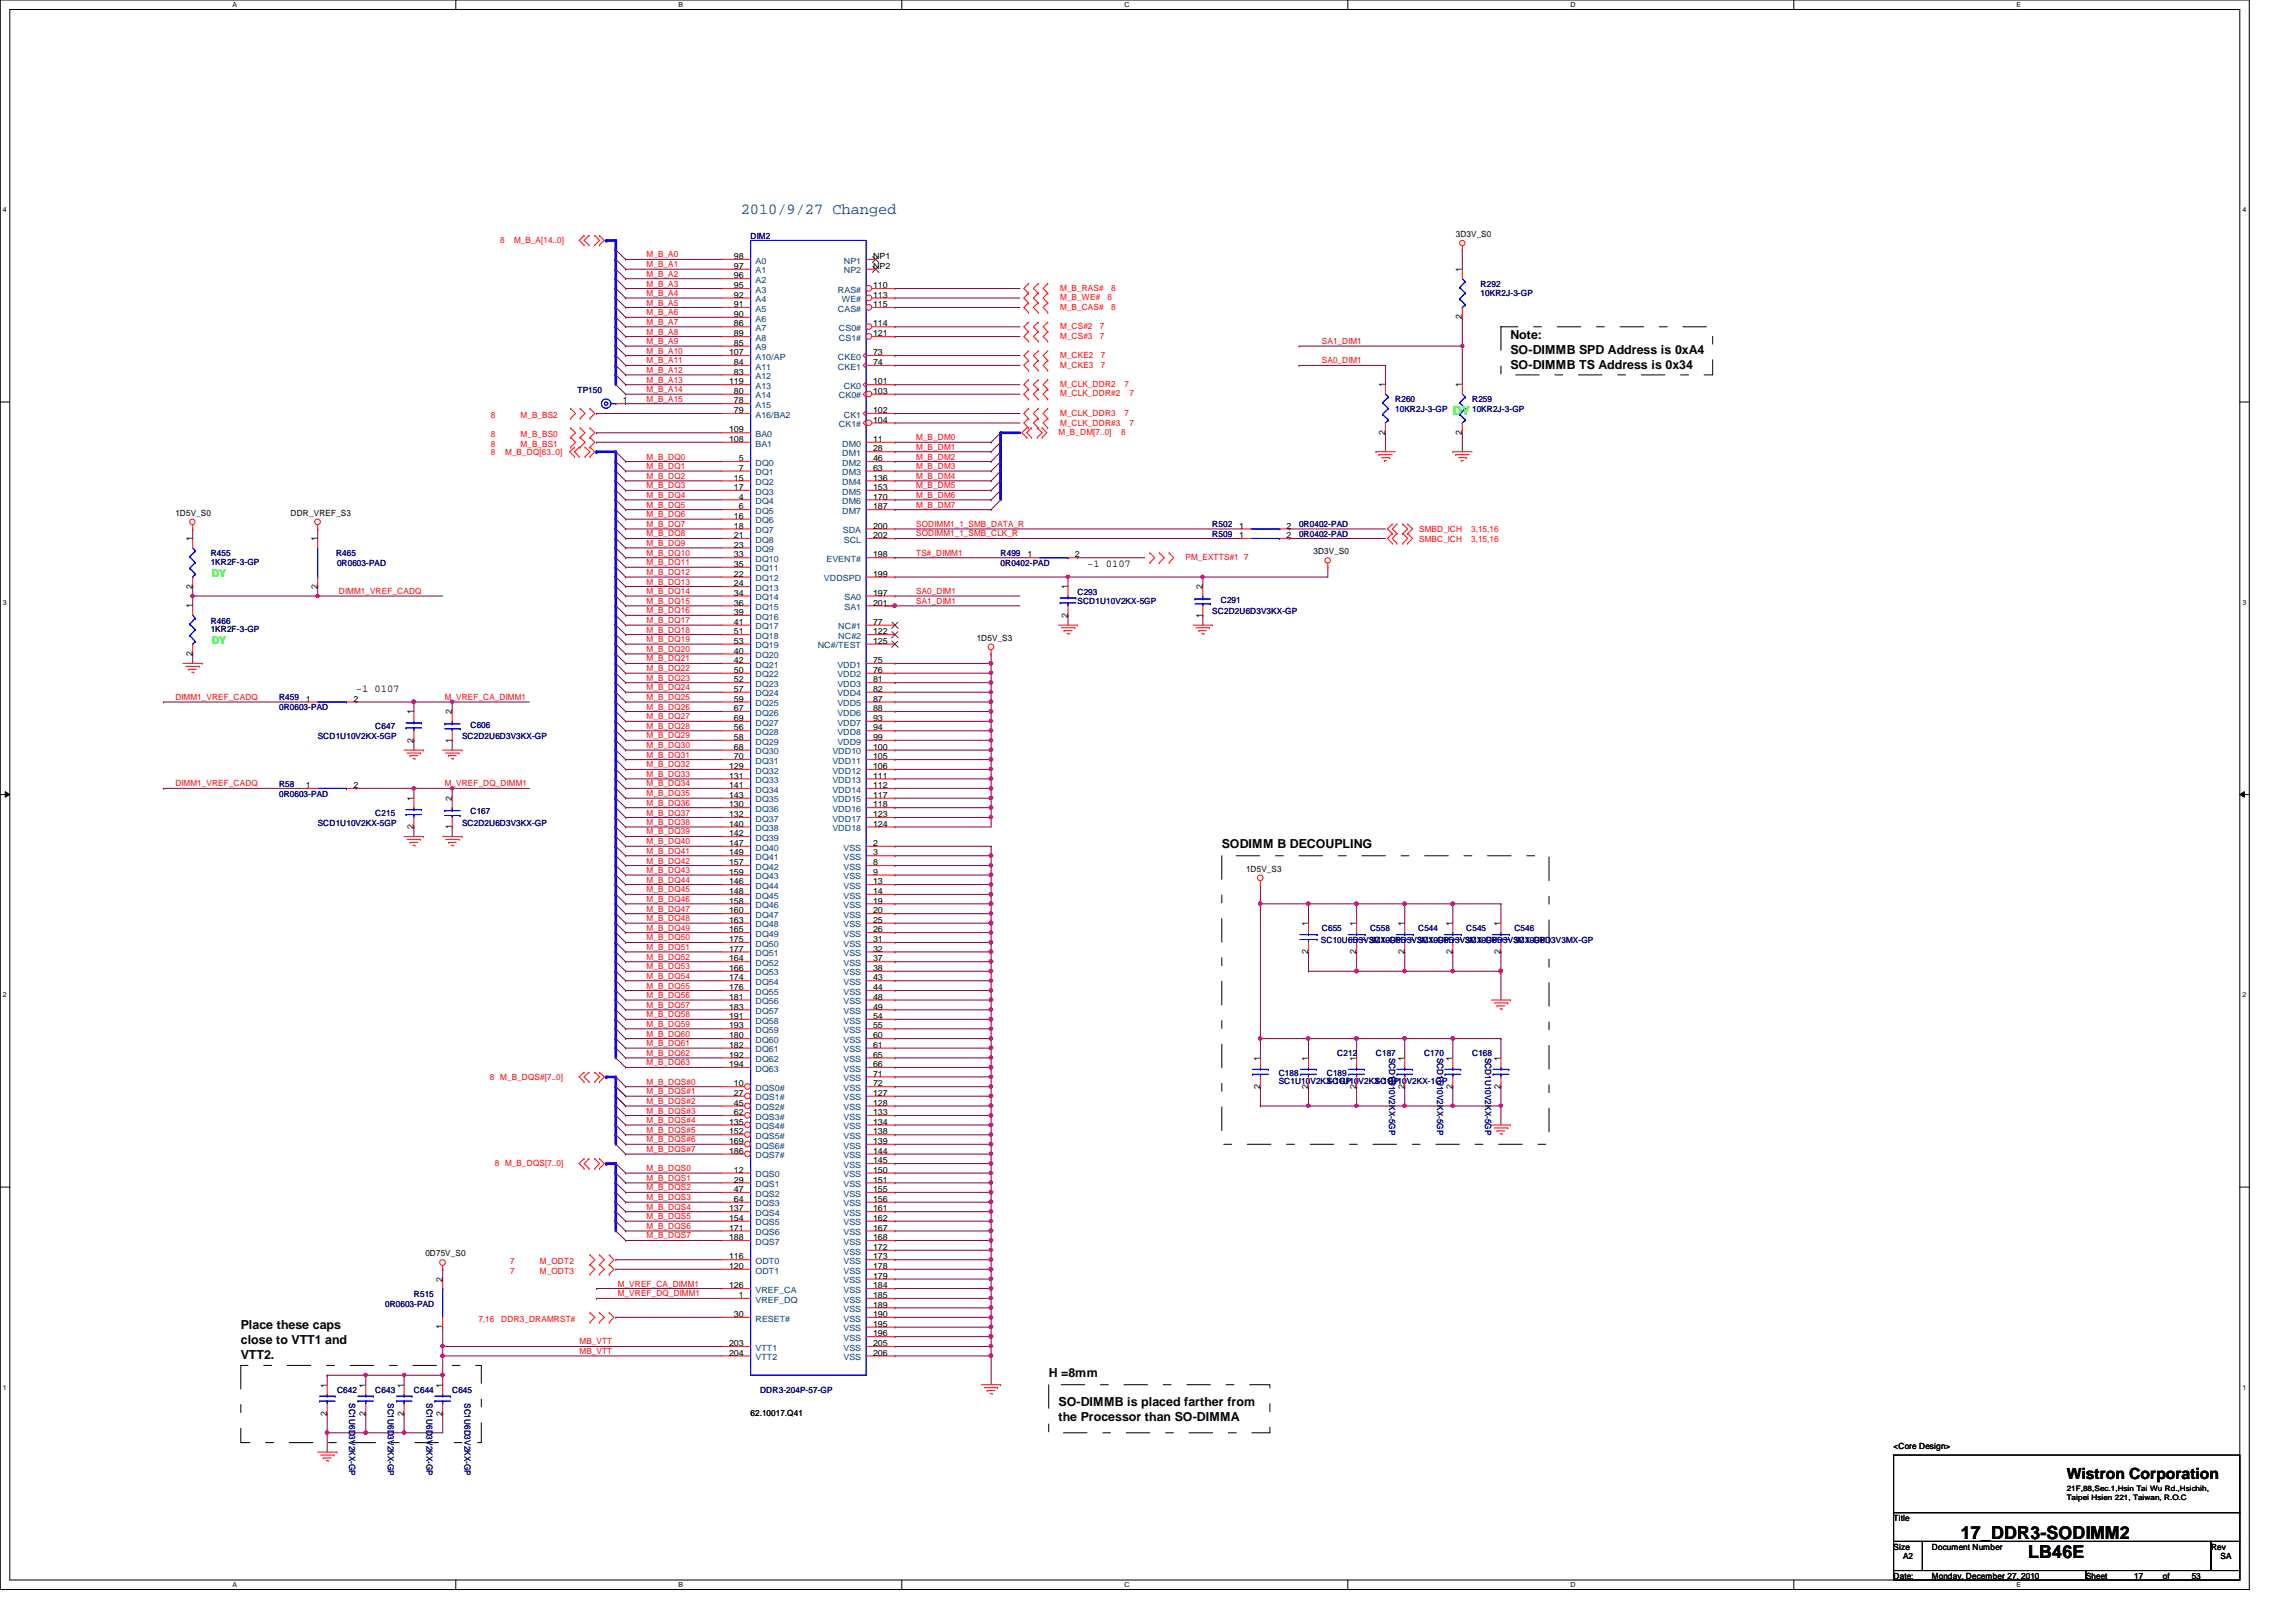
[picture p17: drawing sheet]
<svg xmlns="http://www.w3.org/2000/svg" width="297mm" height="210mm" viewBox="0 0 297 210" stroke-linecap="round" stroke-linejoin="round" font-family="sans-serif">
<defs><g id="words">
<g font-size="2.3">
<text x="253.7" y="199.2">17_DDR3-SODIMM2</text>
<text x="262.4" y="201.6">LB46E</text>
</g>
<text font-size="2" fill="#004080" x="95.8" y="27.7">2010/9/27 Changed</text>
<text font-size="2" x="267.4" y="191.4">Wistron Corporation</text>
<g font-size="1.6">
<text x="195.4" y="43.8">Note:</text>
<text x="195.4" y="45.8">SO-DIMMB SPD Address is 0xA4</text>
<text x="195.4" y="47.7">SO-DIMMB TS Address is 0x34</text>
<text x="158.1" y="109.8">SODIMM B DECOUPLING</text>
<text x="31.2" y="172">Place these caps</text>
<text x="31.2" y="173.9">close to VTT1 and</text>
<text x="31.2" y="175.9">VTT2.</text>
<text x="135.7" y="178.2">H =8mm</text>
<text x="136.9" y="182">SO-DIMMB is placed farther from</text>
<text x="136.9" y="183.9">the Processor than SO-DIMMA</text>
</g>
<text font-size="1.6" fill="#0f0" x="188" y="53.8">DY</text>
<g font-size="1.4" fill="#0f0">
<text x="27.4" y="74.7">DY</text>
<text x="27.4" y="83.4">DY</text>
</g>
<g font-size="1.4">
<text x="140.7" y="73.3">-1 0107</text>
<text x="46.1" y="89.5">-1 0107</text>
</g>
<g font-size="1.1" fill="#f00">
<text x="64.7" y="31.4">8</text>
<text x="66.5" y="31.4">M_B_A[14..0]</text>
<text x="83.6" y="34.6">M_B_A1</text>
<text x="83.6" y="35.8">M_B_A2</text>
<text x="83.6" y="33.3">M_B_A0</text>
<text x="83.6" y="37.1">M_B_A3</text>
<text x="83.6" y="38.3">M_B_A4</text>
<text x="83.6" y="39.5">M_B_A5</text>
<text x="83.6" y="40.8">M_B_A6</text>
<text x="137.2" y="38.9">M_B_WE#</text>
<text x="137.2" y="40.1">M_B_CAS#</text>
<text x="137.2" y="37.6">M_B_RAS#</text>
<text x="143.3" y="38.9">8</text>
<text x="143.8" y="40.1">8</text>
<text x="143.8" y="37.6">8</text>
<text x="83.6" y="42">M_B_A7</text>
<text x="83.6" y="47">M_B_A11</text>
<text x="83.6" y="45.8">M_B_A10</text>
<text x="83.6" y="44.5">M_B_A9</text>
<text x="83.6" y="43.3">M_B_A8</text>
<text x="137.2" y="42.6">M_CS#2</text>
<text x="137.2" y="46.4">M_CKE2</text>
<text x="137.2" y="47.6">M_CKE3</text>
<text x="137.2" y="43.9">M_CS#3</text>
<text x="142.3" y="42.6">7</text>
<text x="142.3" y="43.9">7</text>
<text x="142.4" y="46.4">7</text>
<text x="142.4" y="47.6">7</text>
<text x="171" y="44.5">SA1_DIM1</text>
<text x="171" y="47">SA0_DIM1</text>
<text x="83.6" y="48.3">M_B_A12</text>
<text x="83.6" y="52">M_B_A15</text>
<text x="83.6" y="50.8">M_B_A14</text>
<text x="83.6" y="49.5">M_B_A13</text>
<text x="137.2" y="50.1">M_CLK_DDR2</text>
<text x="137.2" y="51.3">M_CLK_DDR#2</text>
<text x="137.2" y="53.8">M_CLK_DDR3</text>
<text x="145.5" y="50.1">7</text>
<text x="145.5" y="53.8">7</text>
<text x="146.1" y="51.3">7</text>
<text x="63.5" y="56.6">8</text>
<text x="63.5" y="54.1">8</text>
<text x="63.5" y="57.8">8</text>
<text x="63.5" y="58.9">8</text>
<text x="65.4" y="58.9">M_B_DQ[63..0]</text>
<text x="67.3" y="56.6">M_B_BS0</text>
<text x="67.3" y="54.1">M_B_BS2</text>
<text x="67.3" y="57.8">M_B_BS1</text>
<text x="83.6" y="59.5">M_B_DQ0</text>
<text x="118.5" y="57">M_B_DM0</text>
<text x="118.5" y="58.2">M_B_DM1</text>
<text x="118.5" y="59.5">M_B_DM2</text>
<text x="136.9" y="56.3">M_B_DM[7..0]</text>
<text x="137.2" y="55.1">M_CLK_DDR#3</text>
<text x="145" y="56.3">8</text>
<text x="146.1" y="55.1">7</text>
<text x="83.6" y="60.7">M_B_DQ1</text>
<text x="83.6" y="62">M_B_DQ2</text>
<text x="83.6" y="63.2">M_B_DQ3</text>
<text x="83.6" y="65.7">M_B_DQ5</text>
<text x="83.6" y="64.4">M_B_DQ4</text>
<text x="118.5" y="62">M_B_DM4</text>
<text x="118.5" y="63.2">M_B_DM5</text>
<text x="118.5" y="64.4">M_B_DM6</text>
<text x="118.5" y="65.7">M_B_DM7</text>
<text x="118.5" y="60.7">M_B_DM3</text>
<text x="83.6" y="68.2">M_B_DQ7</text>
<text x="83.6" y="66.9">M_B_DQ6</text>
<text x="83.6" y="69.4">M_B_DQ8</text>
<text x="83.6" y="71.9">M_B_DQ10</text>
<text x="83.6" y="70.7">M_B_DQ9</text>
<text x="118.5" y="71.9">TS#_DIMM1</text>
<text x="118.5" y="69.4">SODIMM1_1_SMB_CLK_R</text>
<text x="118.5" y="68.2">SODIMM1_1_SMB_DATA_R</text>
<text x="183.6" y="68.9">SMBD_ICH</text>
<text x="183.6" y="70.1">SMBC_ICH</text>
<text x="190.3" y="68.9">3,15,16</text>
<text x="190.3" y="70.1">3,15,16</text>
<text x="43.9" y="76.9">DIMM1_VREF_CADQ</text>
<text x="83.6" y="76.9">M_B_DQ14</text>
<text x="83.6" y="75.6">M_B_DQ13</text>
<text x="83.6" y="74.4">M_B_DQ12</text>
<text x="83.6" y="73.2">M_B_DQ11</text>
<text x="118.5" y="76.9">SA0_DIM1</text>
<text x="153.4" y="72.5">PM_EXTTS#1 7</text>
<text x="83.6" y="78.1">M_B_DQ15</text>
<text x="83.6" y="83.1">M_B_DQ19</text>
<text x="83.6" y="81.9">M_B_DQ18</text>
<text x="83.6" y="80.6">M_B_DQ17</text>
<text x="83.6" y="79.4">M_B_DQ16</text>
<text x="118.5" y="78.1">SA1_DIM1</text>
<text x="83.6" y="88.1">M_B_DQ23</text>
<text x="83.6" y="86.9">M_B_DQ22</text>
<text x="83.6" y="85.6">M_B_DQ21</text>
<text x="83.6" y="84.4">M_B_DQ20</text>
<text x="83.6" y="89.3">M_B_DQ24</text>
<text x="22.7" y="90.6">DIMM1_VREF_CADQ</text>
<text x="57.5" y="90.6">M_VREF_CA_DIMM1</text>
<text x="83.6" y="93.1">M_B_DQ27</text>
<text x="83.6" y="91.8">M_B_DQ26</text>
<text x="83.6" y="90.6">M_B_DQ25</text>
<text x="83.6" y="95.5">M_B_DQ29</text>
<text x="83.6" y="94.3">M_B_DQ28</text>
<text x="22.7" y="101.8">DIMM1_VREF_CADQ</text>
<text x="57.5" y="101.8">M_VREF_DQ_DIMM1</text>
<text x="83.6" y="98">M_B_DQ31</text>
<text x="83.6" y="96.8">M_B_DQ30</text>
<text x="83.6" y="100.5">M_B_DQ33</text>
<text x="83.6" y="99.3">M_B_DQ32</text>
<text x="83.6" y="101.8">M_B_DQ34</text>
<text x="83.6" y="103">M_B_DQ35</text>
<text x="83.6" y="108">M_B_DQ39</text>
<text x="83.6" y="106.8">M_B_DQ38</text>
<text x="83.6" y="105.5">M_B_DQ37</text>
<text x="83.6" y="104.3">M_B_DQ36</text>
<text x="83.6" y="111.8">M_B_DQ42</text>
<text x="83.6" y="110.5">M_B_DQ41</text>
<text x="83.6" y="109.3">M_B_DQ40</text>
<text x="83.6" y="113">M_B_DQ43</text>
<text x="83.6" y="116.7">M_B_DQ46</text>
<text x="83.6" y="115.5">M_B_DQ45</text>
<text x="83.6" y="114.2">M_B_DQ44</text>
<text x="83.6" y="118">M_B_DQ47</text>
<text x="83.6" y="119.2">M_B_DQ48</text>
<text x="83.6" y="122.9">M_B_DQ51</text>
<text x="83.6" y="121.7">M_B_DQ50</text>
<text x="83.6" y="120.4">M_B_DQ49</text>
<text x="83.6" y="125.4">M_B_DQ53</text>
<text x="83.6" y="124.2">M_B_DQ52</text>
<text x="83.6" y="127.9">M_B_DQ55</text>
<text x="83.6" y="126.7">M_B_DQ54</text>
<text x="83.6" y="130.4">M_B_DQ57</text>
<text x="83.6" y="129.2">M_B_DQ56</text>
<text x="83.6" y="131.7">M_B_DQ58</text>
<text x="83.6" y="132.9">M_B_DQ59</text>
<text x="83.6" y="137.9">M_B_DQ63</text>
<text x="83.6" y="136.7">M_B_DQ62</text>
<text x="83.6" y="135.4">M_B_DQ61</text>
<text x="83.6" y="134.2">M_B_DQ60</text>
<text x="63.4" y="139.7">8 M_B_DQS#[7..0]</text>
<text x="83.6" y="140.4">M_B_DQS#0</text>
<text x="83.6" y="141.6">M_B_DQS#1</text>
<text x="83.6" y="142.9">M_B_DQS#2</text>
<text x="83.6" y="146.6">M_B_DQS#5</text>
<text x="83.6" y="147.8">M_B_DQS#6</text>
<text x="83.6" y="149.1">M_B_DQS#7</text>
<text x="83.6" y="144.1">M_B_DQS#3</text>
<text x="83.6" y="145.3">M_B_DQS#4</text>
<text x="64" y="150.9">8 M_B_DQS[7..0]</text>
<text x="83.6" y="155.3">M_B_DQS3</text>
<text x="83.6" y="151.6">M_B_DQS0</text>
<text x="83.6" y="152.8">M_B_DQS1</text>
<text x="83.6" y="154.1">M_B_DQS2</text>
<text x="83.6" y="156.5">M_B_DQS4</text>
<text x="83.6" y="157.8">M_B_DQS5</text>
<text x="83.6" y="159">M_B_DQS6</text>
<text x="83.6" y="160.3">M_B_DQS7</text>
<text x="66" y="163.6">7</text>
<text x="66" y="164.8">7</text>
<text x="69.8" y="163.6">M_ODT2</text>
<text x="69.8" y="164.8">M_ODT3</text>
<text x="79.9" y="166.5">M_VREF_CA_DIMM1</text>
<text x="79.9" y="167.8">M_VREF_DQ_DIMM1</text>
<text x="61.9" y="171.1">7,16</text>
<text x="64.9" y="171.1">DDR3_DRAMRST#</text>
<text x="75" y="174">MB_VTT</text>
<text x="75" y="175.2">MB_VTT</text>
</g>
<g font-size="1.1">
<text x="95" y="33.5">98</text>
<text x="95" y="34.8">97</text>
<text x="112.9" y="33.5">NP1</text>
<text x="112.9" y="34.8">NP2</text>
<text x="188.3" y="30.6">3D3V_S0</text>
<text x="189.1" y="35.2" transform="rotate(-90 189.1 35.2)">1</text>
<text x="95" y="36">96</text>
<text x="95" y="37.3">95</text>
<text x="95" y="38.5">92</text>
<text x="95" y="39.8">91</text>
<text x="95" y="41">90</text>
<text x="112.9" y="37.3">110</text>
<text x="112.9" y="38.5">113</text>
<text x="112.9" y="39.8">115</text>
<text x="189.1" y="41.3" transform="rotate(-90 189.1 41.3)">2</text>
<text x="94.3" y="46">107</text>
<text x="95" y="42.2">86</text>
<text x="95" y="43.5">89</text>
<text x="95" y="44.7">85</text>
<text x="95" y="47.2">84</text>
<text x="112.9" y="42.2">114</text>
<text x="112.9" y="43.5">121</text>
<text x="112.9" y="46">73</text>
<text x="112.9" y="47.2">74</text>
<text x="80.6" y="52.2">1</text>
<text x="94.3" y="49.7">119</text>
<text x="95" y="48.5">83</text>
<text x="95" y="51">80</text>
<text x="95" y="52.2">78</text>
<text x="95" y="53.5">79</text>
<text x="112.9" y="49.7">101</text>
<text x="112.9" y="51">103</text>
<text x="112.9" y="53.5">102</text>
<text x="179.2" y="50.1" transform="rotate(-90 179.2 50.1)">1</text>
<text x="189.1" y="50.1" transform="rotate(-90 189.1 50.1)">1</text>
<text x="94.3" y="56">109</text>
<text x="94.3" y="57.2">108</text>
<text x="95.6" y="59.7">5</text>
<text x="112.9" y="54.7">104</text>
<text x="112.9" y="57.2">11</text>
<text x="112.9" y="58.4">28</text>
<text x="112.9" y="59.7">46</text>
<text x="179.2" y="56.3" transform="rotate(-90 179.2 56.3)">2</text>
<text x="189.1" y="56.3" transform="rotate(-90 189.1 56.3)">2</text>
<text x="95" y="62.2">15</text>
<text x="95" y="63.4">17</text>
<text x="95.6" y="60.9">7</text>
<text x="95.6" y="64.6">4</text>
<text x="95.6" y="65.9">6</text>
<text x="112.9" y="60.9">63</text>
<text x="112.9" y="62.2">136</text>
<text x="112.9" y="63.4">153</text>
<text x="112.9" y="64.6">170</text>
<text x="112.9" y="65.9">187</text>
<text x="22.7" y="66.8">1D5V_S0</text>
<text x="24.9" y="70" transform="rotate(-90 24.9 70)">1</text>
<text x="37.6" y="66.8">DDR_VREF_S3</text>
<text x="41.1" y="70" transform="rotate(-90 41.1 70)">1</text>
<text x="95" y="67.1">16</text>
<text x="95" y="68.4">18</text>
<text x="95" y="69.6">21</text>
<text x="95" y="70.9">23</text>
<text x="112.9" y="68.4">200</text>
<text x="112.9" y="69.6">202</text>
<text x="160.3" y="68.4">1</text>
<text x="160.3" y="69.6">1</text>
<text x="166.5" y="68.4">2</text>
<text x="166.5" y="69.6">2</text>
<text x="169.9" y="71.8">3D3V_S0</text>
<text x="24.9" y="76.2" transform="rotate(-90 24.9 76.2)">2</text>
<text x="41.1" y="76.2" transform="rotate(-90 41.1 76.2)">2</text>
<text x="95" y="72.1">33</text>
<text x="95" y="73.4">35</text>
<text x="95" y="74.6">22</text>
<text x="95" y="75.9">24</text>
<text x="95" y="77.1">34</text>
<text x="112.9" y="74.6">199</text>
<text x="112.9" y="77.1">197</text>
<text x="112.9" y="72.1">198</text>
<text x="132.9" y="72.1">1</text>
<text x="138.1" y="76.2" transform="rotate(-90 138.1 76.2)">1</text>
<text x="139.1" y="72.1">2</text>
<text x="155.6" y="76.2" transform="rotate(-90 155.6 76.2)">2</text>
<text x="24.9" y="78.7" transform="rotate(-90 24.9 78.7)">1</text>
<text x="95" y="78.4">36</text>
<text x="95" y="79.6">39</text>
<text x="95" y="80.9">41</text>
<text x="95" y="82.1">51</text>
<text x="95" y="83.3">53</text>
<text x="112.9" y="78.4">201</text>
<text x="112.9" y="80.9">77</text>
<text x="112.9" y="82.1">122</text>
<text x="112.9" y="83.3">125</text>
<text x="126.4" y="82.9">1D5V_S3</text>
<text x="138.1" y="79.9" transform="rotate(-90 138.1 79.9)">2</text>
<text x="155.6" y="79.9" transform="rotate(-90 155.6 79.9)">1</text>
<text x="24.9" y="84.9" transform="rotate(-90 24.9 84.9)">2</text>
<text x="95" y="84.6">40</text>
<text x="95" y="85.8">42</text>
<text x="95" y="87.1">50</text>
<text x="95" y="88.3">52</text>
<text x="95" y="89.5">57</text>
<text x="112.9" y="88.3">81</text>
<text x="112.9" y="89.5">82</text>
<text x="112.9" y="85.8">75</text>
<text x="112.9" y="87.1">76</text>
<text x="39.6" y="90.8">1</text>
<text x="45.7" y="90.8">2</text>
<text x="53.5" y="92.5" transform="rotate(-90 53.5 92.5)">1</text>
<text x="58.5" y="92.5" transform="rotate(-90 58.5 92.5)">2</text>
<text x="95" y="90.8">59</text>
<text x="95" y="92">67</text>
<text x="95" y="93.3">69</text>
<text x="95" y="94.5">56</text>
<text x="95" y="95.8">58</text>
<text x="112.9" y="90.8">87</text>
<text x="112.9" y="92">88</text>
<text x="112.9" y="93.3">93</text>
<text x="112.9" y="94.5">94</text>
<text x="112.9" y="95.8">99</text>
<text x="39.6" y="102">1</text>
<text x="45.7" y="102">2</text>
<text x="53.5" y="96.1" transform="rotate(-90 53.5 96.1)">2</text>
<text x="58.5" y="96.1" transform="rotate(-90 58.5 96.1)">1</text>
<text x="94.3" y="99.5">129</text>
<text x="94.3" y="100.8">131</text>
<text x="94.3" y="102">141</text>
<text x="95" y="97">68</text>
<text x="95" y="98.3">70</text>
<text x="112.9" y="97">100</text>
<text x="112.9" y="100.8">111</text>
<text x="112.9" y="102">112</text>
<text x="112.9" y="98.3">105</text>
<text x="112.9" y="99.5">106</text>
<text x="53.5" y="107.3" transform="rotate(-90 53.5 107.3)">2</text>
<text x="53.5" y="103.6" transform="rotate(-90 53.5 103.6)">1</text>
<text x="58.5" y="107.3" transform="rotate(-90 58.5 107.3)">1</text>
<text x="58.5" y="103.6" transform="rotate(-90 58.5 103.6)">2</text>
<text x="94.3" y="103.3">143</text>
<text x="94.3" y="104.5">130</text>
<text x="94.3" y="105.7">132</text>
<text x="94.3" y="107">140</text>
<text x="112.9" y="107">124</text>
<text x="112.9" y="103.3">117</text>
<text x="112.9" y="104.5">118</text>
<text x="112.9" y="105.7">123</text>
<text x="94.3" y="108.2">142</text>
<text x="94.3" y="109.5">147</text>
<text x="94.3" y="110.7">149</text>
<text x="94.3" y="112">157</text>
<text x="94.3" y="113.2">159</text>
<text x="112.9" y="109.5">2</text>
<text x="112.9" y="110.7">3</text>
<text x="112.9" y="112">8</text>
<text x="112.9" y="113.2">9</text>
<text x="161.2" y="112.8">1D5V_S3</text>
<text x="94.3" y="114.4">146</text>
<text x="94.3" y="115.7">148</text>
<text x="94.3" y="116.9">158</text>
<text x="94.3" y="118.2">160</text>
<text x="94.3" y="119.4">163</text>
<text x="112.9" y="114.4">13</text>
<text x="112.9" y="115.7">14</text>
<text x="112.9" y="116.9">19</text>
<text x="112.9" y="118.2">20</text>
<text x="112.9" y="119.4">25</text>
<text x="169.2" y="119.8" transform="rotate(-90 169.2 119.8)">1</text>
<text x="175.5" y="119.8" transform="rotate(-90 175.5 119.8)">1</text>
<text x="181.7" y="119.8" transform="rotate(-90 181.7 119.8)">1</text>
<text x="187.9" y="119.8" transform="rotate(-90 187.9 119.8)">1</text>
<text x="194.1" y="119.8" transform="rotate(-90 194.1 119.8)">1</text>
<text x="94.3" y="120.6">165</text>
<text x="94.3" y="121.9">175</text>
<text x="94.3" y="123.1">177</text>
<text x="94.3" y="124.4">164</text>
<text x="94.3" y="125.6">166</text>
<text x="112.9" y="120.6">26</text>
<text x="112.9" y="121.9">31</text>
<text x="112.9" y="123.1">32</text>
<text x="112.9" y="124.4">37</text>
<text x="112.9" y="125.6">38</text>
<text x="169.2" y="123.5" transform="rotate(-90 169.2 123.5)">2</text>
<text x="175.5" y="123.5" transform="rotate(-90 175.5 123.5)">2</text>
<text x="181.7" y="123.5" transform="rotate(-90 181.7 123.5)">2</text>
<text x="187.9" y="123.5" transform="rotate(-90 187.9 123.5)">2</text>
<text x="194.1" y="123.5" transform="rotate(-90 194.1 123.5)">2</text>
<text x="94.3" y="126.9">174</text>
<text x="94.3" y="128.1">176</text>
<text x="94.3" y="129.4">181</text>
<text x="94.3" y="130.6">183</text>
<text x="94.3" y="131.9">191</text>
<text x="112.9" y="126.9">43</text>
<text x="112.9" y="128.1">44</text>
<text x="112.9" y="129.4">48</text>
<text x="112.9" y="130.6">49</text>
<text x="112.9" y="131.9">54</text>
<text x="94.3" y="133.1">193</text>
<text x="94.3" y="134.4">180</text>
<text x="94.3" y="135.6">182</text>
<text x="94.3" y="136.9">192</text>
<text x="112.9" y="133.1">55</text>
<text x="112.9" y="134.4">60</text>
<text x="112.9" y="135.6">61</text>
<text x="112.9" y="136.9">65</text>
<text x="163" y="137.2" transform="rotate(-90 163 137.2)">1</text>
<text x="169.2" y="137.2" transform="rotate(-90 169.2 137.2)">1</text>
<text x="175.5" y="137.2" transform="rotate(-90 175.5 137.2)">1</text>
<text x="181.7" y="137.2" transform="rotate(-90 181.7 137.2)">1</text>
<text x="187.9" y="137.2" transform="rotate(-90 187.9 137.2)">1</text>
<text x="194.1" y="137.2" transform="rotate(-90 194.1 137.2)">1</text>
<text x="94.3" y="138.1">194</text>
<text x="95" y="140.6">10</text>
<text x="95" y="141.8">27</text>
<text x="95" y="143.1">45</text>
<text x="112.9" y="138.1">66</text>
<text x="112.9" y="139.3">71</text>
<text x="112.9" y="140.6">72</text>
<text x="112.9" y="141.8">127</text>
<text x="112.9" y="143.1">128</text>
<text x="163" y="140.9" transform="rotate(-90 163 140.9)">2</text>
<text x="169.2" y="140.9" transform="rotate(-90 169.2 140.9)">2</text>
<text x="175.5" y="140.9" transform="rotate(-90 175.5 140.9)">2</text>
<text x="181.7" y="140.9" transform="rotate(-90 181.7 140.9)">2</text>
<text x="187.9" y="140.9" transform="rotate(-90 187.9 140.9)">2</text>
<text x="194.1" y="140.9" transform="rotate(-90 194.1 140.9)">2</text>
<text x="94.3" y="145.5">135</text>
<text x="94.3" y="146.8">152</text>
<text x="94.3" y="148">169</text>
<text x="94.3" y="149.3">186</text>
<text x="95" y="144.3">62</text>
<text x="112.9" y="145.5">134</text>
<text x="112.9" y="144.3">133</text>
<text x="112.9" y="146.8">138</text>
<text x="112.9" y="148">139</text>
<text x="112.9" y="149.3">144</text>
<text x="95" y="151.8">12</text>
<text x="95" y="153">29</text>
<text x="95" y="154.3">47</text>
<text x="95" y="155.5">64</text>
<text x="112.9" y="150.5">145</text>
<text x="112.9" y="153">151</text>
<text x="112.9" y="151.8">150</text>
<text x="112.9" y="154.3">155</text>
<text x="112.9" y="155.5">156</text>
<text x="94.3" y="156.8">137</text>
<text x="94.3" y="158">154</text>
<text x="94.3" y="159.3">171</text>
<text x="94.3" y="160.5">188</text>
<text x="112.9" y="156.8">161</text>
<text x="112.9" y="158">162</text>
<text x="112.9" y="159.3">167</text>
<text x="112.9" y="160.5">168</text>
<text x="112.9" y="161.8">172</text>
<text x="55" y="162.6">0D75V_S0</text>
<text x="57.2" y="165.9" transform="rotate(-90 57.2 165.9)">2</text>
<text x="94.3" y="163">116</text>
<text x="94.3" y="164.2">120</text>
<text x="94.3" y="166.7">126</text>
<text x="95.6" y="168">1</text>
<text x="112.9" y="163">173</text>
<text x="112.9" y="165.5">179</text>
<text x="112.9" y="164.2">178</text>
<text x="112.9" y="168">185</text>
<text x="112.9" y="166.7">184</text>
<text x="57.2" y="172" transform="rotate(-90 57.2 172)">1</text>
<text x="95" y="170.4">30</text>
<text x="112.9" y="169.2">189</text>
<text x="112.9" y="170.4">190</text>
<text x="112.9" y="171.7">195</text>
<text x="112.9" y="172.9">196</text>
<text x="42.3" y="179.6" transform="rotate(-90 42.3 179.6)">1</text>
<text x="47.3" y="179.6" transform="rotate(-90 47.3 179.6)">1</text>
<text x="52.2" y="179.6" transform="rotate(-90 52.2 179.6)">1</text>
<text x="57.2" y="179.6" transform="rotate(-90 57.2 179.6)">1</text>
<text x="94.3" y="174.2">203</text>
<text x="94.3" y="175.4">204</text>
<text x="112.9" y="174.2">205</text>
<text x="112.9" y="175.4">206</text>
<text x="42.3" y="183.2" transform="rotate(-90 42.3 183.2)">2</text>
<text x="47.3" y="183.2" transform="rotate(-90 47.3 183.2)">2</text>
<text x="52.2" y="183.2" transform="rotate(-90 52.2 183.2)">2</text>
<text x="57.2" y="183.2" transform="rotate(-90 57.2 183.2)">2</text>
<text x="97.1" y="183.3">62.10017.Q41</text>
<text x="245" y="187.5">&lt;Core Design&gt;</text>
<text x="245" y="196.8">Title</text>
<text x="245" y="200.5">Size</text>
<text x="246.2" y="201.8">A2</text>
<text x="249.9" y="200.5">Document Number</text>
<text x="286" y="200.5">Rev</text>
<text x="287.3" y="201.8">SA</text>
<text x="245" y="204.3">Date:</text>
<text x="249.9" y="204.3">Monday, December 27, 2010</text>
<text x="269.9" y="204.3">Sheet</text>
<text x="276.1" y="204.3">17</text>
<text x="279.8" y="204.3">of</text>
<text x="283.5" y="204.3">53</text>
</g>
<g font-size="1.1" fill="#000080">
<text x="97.1" y="30.9">DIM2</text>
<text x="191.6" y="37.1">R292</text>
<text x="191.6" y="38.3">10KR2J-3-GP</text>
<text x="74.7" y="50.8">TP150</text>
<text x="180.5" y="52.1">R260</text>
<text x="180.5" y="53.3">10KR2J-3-GP</text>
<text x="190.5" y="52.1">R259</text>
<text x="190.5" y="53.3">10KR2J-3-GP</text>
<text x="27.3" y="72">R455</text>
<text x="43.5" y="72">R465</text>
<text x="129.5" y="72">R499</text>
<text x="156.8" y="68.2">R502</text>
<text x="156.8" y="69.5">R509</text>
<text x="168.1" y="68.2">0R0402-PAD</text>
<text x="168.1" y="69.5">0R0402-PAD</text>
<text x="27.3" y="73.1">1KR2F-3-GP</text>
<text x="43.6" y="73.2">0R0603-PAD</text>
<text x="129.5" y="73.2">0R0402-PAD</text>
<text x="139.4" y="77">C293</text>
<text x="157.9" y="78">C291</text>
<text x="27.3" y="80.7">R466</text>
<text x="27.3" y="81.8">1KR2F-3-GP</text>
<text x="139.4" y="78.2">SCD1U10V2KX-5GP</text>
<text x="156.8" y="79.5">SC2D2U6D3V3KX-GP</text>
<text x="36.1" y="90.6">R459</text>
<text x="36.1" y="91.9">0R0603-PAD</text>
<text x="41.1" y="95.6">SCD1U10V2KX-5GP</text>
<text x="48.6" y="94.4">C647</text>
<text x="59.8" y="95.6">SC2D2U6D3V3KX-GP</text>
<text x="60.9" y="94.1">C606</text>
<text x="36.1" y="101.9">R58</text>
<text x="36.1" y="103.1">0R0603-PAD</text>
<text x="41.1" y="106.8">SCD1U10V2KX-5GP</text>
<text x="48.6" y="105.6">C215</text>
<text x="59.8" y="106.8">SC2D2U6D3V3KX-GP</text>
<text x="60.9" y="105.3">C167</text>
<text x="170.9" y="122">SC10U6D3V3MX-GP</text>
<text x="171" y="120.5">C655</text>
<text x="177.1" y="122">SC10U6D3V3MX-GP</text>
<text x="177.2" y="120.5">C558</text>
<text x="183.3" y="122">SC10U6D3V3MX-GP</text>
<text x="183.5" y="120.5">C544</text>
<text x="189.6" y="122">SC10U6D3V3MX-GP</text>
<text x="189.7" y="120.5">C545</text>
<text x="195.8" y="122">SC10U6D3V3MX-GP</text>
<text x="195.9" y="120.5">C546</text>
<text x="173" y="136.7">C212</text>
<text x="178" y="136.7">C187</text>
<text x="179.7" y="136.9" transform="rotate(90 179.7 136.9)">SCD1U10V2KX-5GP</text>
<text x="184.2" y="136.7">C170</text>
<text x="185.9" y="136.9" transform="rotate(90 185.9 136.9)">SCD1U10V2KX-5GP</text>
<text x="190.5" y="136.7">C168</text>
<text x="192.1" y="136.9" transform="rotate(90 192.1 136.9)">SCD1U10V2KX-5GP</text>
<text x="165.4" y="139.2">C188</text>
<text x="165.4" y="140.3">SC1U10V2KX-1GP</text>
<text x="171.7" y="139.2">C189</text>
<text x="171.7" y="140.3">SC1U10V2KX-1GP</text>
<text x="177.9" y="140.3">SC1U10V2KX-1GP</text>
<text x="53.5" y="167.8">R515</text>
<text x="49.8" y="169.1">0R0603-PAD</text>
<text x="43.6" y="180.3">C642</text>
<text x="45.2" y="181.6" transform="rotate(90 45.2 181.6)">SC1U6D3V2KX-GP</text>
<text x="48.6" y="180.3">C643</text>
<text x="50.2" y="181.6" transform="rotate(90 50.2 181.6)">SC1U6D3V2KX-GP</text>
<text x="53.5" y="180.3">C644</text>
<text x="55.2" y="181.6" transform="rotate(90 55.2 181.6)">SC1U6D3V2KX-GP</text>
<text x="58.5" y="180.3">C645</text>
<text x="60.1" y="181.6" transform="rotate(90 60.1 181.6)">SC1U6D3V2KX-GP</text>
<text x="98.3" y="180.3">DDR3-204P-57-GP</text>
</g>
<g font-size="1.1" fill="#004080">
<text x="97.7" y="34.1">A0</text>
<text x="97.7" y="35.4">A1</text>
<text x="109.2" y="34.1">NP1</text>
<text x="109.2" y="35.4">NP2</text>
<text x="97.7" y="36.6">A2</text>
<text x="97.7" y="37.9">A3</text>
<text x="97.7" y="39.1">A4</text>
<text x="97.7" y="40.3">A5</text>
<text x="97.7" y="41.6">A6</text>
<text x="108.4" y="37.9">RAS#</text>
<text x="108.4" y="40.3">CAS#</text>
<text x="108.9" y="39.1">WE#</text>
<text x="97.7" y="42.8">A7</text>
<text x="97.7" y="44.1">A8</text>
<text x="97.7" y="45.3">A9</text>
<text x="97.7" y="46.6">A10/AP</text>
<text x="97.7" y="47.8">A11</text>
<text x="108.4" y="46.6">CKE0</text>
<text x="108.4" y="47.8">CKE1</text>
<text x="108.5" y="42.8">CS0#</text>
<text x="108.5" y="44.1">CS1#</text>
<text x="97.7" y="49.1">A12</text>
<text x="97.7" y="50.3">A13</text>
<text x="97.7" y="51.6">A14</text>
<text x="97.7" y="52.8">A15</text>
<text x="108.5" y="51.6">CK0#</text>
<text x="109.2" y="50.3">CK0</text>
<text x="97.7" y="54.1">A16/BA2</text>
<text x="97.7" y="56.6">BA0</text>
<text x="97.7" y="57.8">BA1</text>
<text x="108.5" y="55.3">CK1#</text>
<text x="109" y="57.8">DM0</text>
<text x="109" y="59">DM1</text>
<text x="109.2" y="54.1">CK1</text>
<text x="97.7" y="60.3">DQ0</text>
<text x="97.7" y="61.5">DQ1</text>
<text x="97.7" y="62.8">DQ2</text>
<text x="97.7" y="64">DQ3</text>
<text x="97.7" y="65.2">DQ4</text>
<text x="109" y="60.3">DM2</text>
<text x="109" y="61.5">DM3</text>
<text x="109" y="62.8">DM4</text>
<text x="109" y="64">DM5</text>
<text x="109" y="65.2">DM6</text>
<text x="97.7" y="66.5">DQ5</text>
<text x="97.7" y="67.7">DQ6</text>
<text x="97.7" y="69">DQ7</text>
<text x="97.7" y="70.2">DQ8</text>
<text x="97.7" y="71.5">DQ9</text>
<text x="109" y="66.5">DM7</text>
<text x="109" y="69">SDA</text>
<text x="109.2" y="70.2">SCL</text>
<text x="97.7" y="72.7">DQ10</text>
<text x="97.7" y="74">DQ11</text>
<text x="97.7" y="75.2">DQ12</text>
<text x="97.7" y="76.5">DQ13</text>
<text x="97.7" y="77.7">DQ14</text>
<text x="106.6" y="75.2">VDDSPD</text>
<text x="106.9" y="72.7">EVENT#</text>
<text x="109.3" y="77.7">SA0</text>
<text x="97.7" y="79">DQ15</text>
<text x="97.7" y="80.2">DQ16</text>
<text x="97.7" y="81.4">DQ17</text>
<text x="97.7" y="82.7">DQ18</text>
<text x="97.7" y="83.9">DQ19</text>
<text x="105.8" y="83.9">NC#/TEST</text>
<text x="108.5" y="81.4">NC#1</text>
<text x="108.5" y="82.7">NC#2</text>
<text x="109.3" y="79">SA1</text>
<text x="97.7" y="85.2">DQ20</text>
<text x="97.7" y="86.4">DQ21</text>
<text x="97.7" y="87.7">DQ22</text>
<text x="97.7" y="88.9">DQ23</text>
<text x="108.3" y="88.9">VDD3</text>
<text x="108.3" y="86.4">VDD1</text>
<text x="108.3" y="87.7">VDD2</text>
<text x="97.7" y="90.1">DQ24</text>
<text x="97.7" y="91.4">DQ25</text>
<text x="97.7" y="92.6">DQ26</text>
<text x="97.7" y="93.9">DQ27</text>
<text x="97.7" y="95.1">DQ28</text>
<text x="108.3" y="90.1">VDD4</text>
<text x="108.3" y="91.4">VDD5</text>
<text x="108.3" y="92.6">VDD6</text>
<text x="108.3" y="93.9">VDD7</text>
<text x="108.3" y="95.1">VDD8</text>
<text x="97.7" y="96.4">DQ29</text>
<text x="97.7" y="97.6">DQ30</text>
<text x="97.7" y="98.8">DQ31</text>
<text x="97.7" y="100.1">DQ32</text>
<text x="97.7" y="101.3">DQ33</text>
<text x="107.7" y="97.6">VDD10</text>
<text x="107.7" y="101.3">VDD13</text>
<text x="107.7" y="98.8">VDD11</text>
<text x="107.7" y="100.1">VDD12</text>
<text x="108.3" y="96.4">VDD9</text>
<text x="97.7" y="102.6">DQ34</text>
<text x="97.7" y="103.8">DQ35</text>
<text x="97.7" y="105.1">DQ36</text>
<text x="97.7" y="106.3">DQ37</text>
<text x="97.7" y="107.6">DQ38</text>
<text x="107.7" y="107.6">VDD18</text>
<text x="107.7" y="102.6">VDD14</text>
<text x="107.7" y="103.8">VDD15</text>
<text x="107.7" y="105.1">VDD16</text>
<text x="107.7" y="106.3">VDD17</text>
<text x="97.7" y="108.8">DQ39</text>
<text x="97.7" y="110.1">DQ40</text>
<text x="97.7" y="111.3">DQ41</text>
<text x="97.7" y="112.6">DQ42</text>
<text x="97.7" y="113.8">DQ43</text>
<text x="109.1" y="110.1">VSS</text>
<text x="109.1" y="111.3">VSS</text>
<text x="109.1" y="112.6">VSS</text>
<text x="109.1" y="113.8">VSS</text>
<text x="97.7" y="115">DQ44</text>
<text x="97.7" y="116.3">DQ45</text>
<text x="97.7" y="117.5">DQ46</text>
<text x="97.7" y="118.8">DQ47</text>
<text x="109.1" y="115">VSS</text>
<text x="109.1" y="116.3">VSS</text>
<text x="109.1" y="117.5">VSS</text>
<text x="109.1" y="118.8">VSS</text>
<text x="97.7" y="120">DQ48</text>
<text x="97.7" y="121.2">DQ49</text>
<text x="97.7" y="122.5">DQ50</text>
<text x="97.7" y="123.7">DQ51</text>
<text x="97.7" y="125">DQ52</text>
<text x="109.1" y="120">VSS</text>
<text x="109.1" y="121.2">VSS</text>
<text x="109.1" y="122.5">VSS</text>
<text x="109.1" y="123.7">VSS</text>
<text x="109.1" y="125">VSS</text>
<text x="97.7" y="126.2">DQ53</text>
<text x="97.7" y="127.5">DQ54</text>
<text x="97.7" y="128.7">DQ55</text>
<text x="97.7" y="130">DQ56</text>
<text x="97.7" y="131.2">DQ57</text>
<text x="109.1" y="126.2">VSS</text>
<text x="109.1" y="127.5">VSS</text>
<text x="109.1" y="128.7">VSS</text>
<text x="109.1" y="130">VSS</text>
<text x="109.1" y="131.2">VSS</text>
<text x="97.7" y="132.5">DQ58</text>
<text x="97.7" y="133.7">DQ59</text>
<text x="97.7" y="135">DQ60</text>
<text x="97.7" y="136.2">DQ61</text>
<text x="97.7" y="137.5">DQ62</text>
<text x="109.1" y="132.5">VSS</text>
<text x="109.1" y="133.7">VSS</text>
<text x="109.1" y="135">VSS</text>
<text x="109.1" y="136.2">VSS</text>
<text x="109.1" y="137.5">VSS</text>
<text x="97.7" y="138.7">DQ63</text>
<text x="97.7" y="141.2">DQS0#</text>
<text x="97.7" y="142.4">DQS1#</text>
<text x="97.7" y="143.7">DQS2#</text>
<text x="109.1" y="138.7">VSS</text>
<text x="109.1" y="139.9">VSS</text>
<text x="109.1" y="141.2">VSS</text>
<text x="109.1" y="142.4">VSS</text>
<text x="109.1" y="143.7">VSS</text>
<text x="97.7" y="144.9">DQS3#</text>
<text x="97.7" y="146.1">DQS4#</text>
<text x="97.7" y="147.4">DQS5#</text>
<text x="97.7" y="148.6">DQS6#</text>
<text x="97.7" y="149.9">DQS7#</text>
<text x="109.1" y="146.1">VSS</text>
<text x="109.1" y="144.9">VSS</text>
<text x="109.1" y="147.4">VSS</text>
<text x="109.1" y="148.6">VSS</text>
<text x="109.1" y="149.9">VSS</text>
<text x="97.7" y="152.4">DQS0</text>
<text x="97.7" y="153.6">DQS1</text>
<text x="97.7" y="154.9">DQS2</text>
<text x="109.1" y="151.1">VSS</text>
<text x="109.1" y="153.6">VSS</text>
<text x="109.1" y="152.4">VSS</text>
<text x="109.1" y="154.9">VSS</text>
<text x="97.7" y="156.1">DQS3</text>
<text x="97.7" y="157.4">DQS4</text>
<text x="97.7" y="158.6">DQS5</text>
<text x="97.7" y="159.9">DQS6</text>
<text x="97.7" y="161.1">DQS7</text>
<text x="109.1" y="156.1">VSS</text>
<text x="109.1" y="157.4">VSS</text>
<text x="109.1" y="158.6">VSS</text>
<text x="109.1" y="159.9">VSS</text>
<text x="109.1" y="161.1">VSS</text>
<text x="97.7" y="163.6">ODT0</text>
<text x="97.7" y="164.8">ODT1</text>
<text x="97.7" y="167.3">VREF_CA</text>
<text x="109.1" y="163.6">VSS</text>
<text x="109.1" y="162.3">VSS</text>
<text x="109.1" y="166.1">VSS</text>
<text x="109.1" y="164.8">VSS</text>
<text x="109.1" y="167.3">VSS</text>
<text x="97.7" y="168.6">VREF_DQ</text>
<text x="97.7" y="171">RESET#</text>
<text x="109.1" y="168.6">VSS</text>
<text x="109.1" y="169.8">VSS</text>
<text x="109.1" y="171">VSS</text>
<text x="109.1" y="172.3">VSS</text>
<text x="109.1" y="173.5">VSS</text>
<text x="97.7" y="174.8">VTT1</text>
<text x="97.7" y="176">VTT2</text>
<text x="109.1" y="174.8">VSS</text>
<text x="109.1" y="176">VSS</text>
</g>
<g font-size="1">
<text x="267.4" y="192.9">21F,88,Sec.1,Hsin Tai Wu Rd.,Hsichih,</text>
<text x="267.4" y="194.1">Taipei Hsien 221, Taiwan, R.O.C</text>
</g>
<g font-size=".9">
<text x="30.1" y=".9">A</text>
<text x="87.8" y=".9">B</text>
<text x="145.5" y=".9">C</text>
<text x="203.2" y=".9">D</text>
<text x="260.9" y=".9">E</text>
<text x=".4" y="27.4">4</text>
<text x="290.1" y="27.4">4</text>
<text x=".4" y="78.2">3</text>
<text x="290.1" y="78.2">3</text>
<text x=".4" y="129">2</text>
<text x="290.1" y="129">2</text>
<text x=".4" y="179.8">1</text>
<text x="290.1" y="179.8">1</text>
<text x="30.1" y="205.4">A</text>
<text x="87.8" y="205.4">B</text>
<text x="145.5" y="205.4">C</text>
<text x="203.2" y="205.4">D</text>
<text x="260.9" y="205.4">E</text>
</g>
</g></defs>
<path d="M0 0h291v205.7h-291zM1.3 1.2h288.5v203.3h-288.5z" fill="none" stroke="#000" stroke-width=".13"/>
<g fill="#fff">
<path d="M30.1 .1h.5v1h-.5z"/>
<path d="M30.1 204.6h.5v1h-.5z"/>
</g>
<path d="M59 0v1.2M59 204.5v1.2" fill="none" stroke="#000" stroke-width=".13"/>
<g fill="#fff">
<path d="M87.8 .1h.6v1h-.6z"/>
<path d="M87.8 204.6h.6v1h-.6z"/>
</g>
<path d="M116.7 0v1.2M116.7 204.5v1.2" fill="none" stroke="#000" stroke-width=".13"/>
<g fill="#fff">
<path d="M145.5 .1h.6v1h-.6z"/>
<path d="M145.5 204.6h.6v1h-.6z"/>
</g>
<path d="M174.4 0v1.2M174.4 204.5v1.2" fill="none" stroke="#000" stroke-width=".13"/>
<g fill="#fff">
<path d="M203.2 .1h.6v1h-.6z"/>
<path d="M203.2 204.6h.6v1h-.6z"/>
</g>
<path d="M232.1 0v1.2M232.1 204.5v1.2" fill="none" stroke="#000" stroke-width=".13"/>
<g fill="#fff">
<path d="M260.9 .1h.6v1h-.6z"/>
<path d="M260.9 204.6h.6v1h-.6z"/>
<path d="M.4 26.6h.5v1h-.5z"/>
<path d="M290.1 26.6h.5v1h-.5z"/>
<path d="M.4 77.4h.5v1h-.5z"/>
<path d="M290.1 77.4h.5v1h-.5z"/>
</g>
<path d="M0 52h1.3M289.8 52h1.2" fill="none" stroke="#000" stroke-width=".13"/>
<g fill="#fff">
<path d="M.4 128.2h.5v1h-.5z"/>
<path d="M290.1 128.2h.5v1h-.5z"/>
</g>
<path d="M0 102.8h1.3M.7 102.4l.6 .4-.6 .4zM289.8 102.8l.6-.4v.8zM289.8 102.8h1.2" fill="none" stroke="#000" stroke-width=".13"/>
<path d="M.7 102.4l.6 .4-.6 .4zM289.8 102.8l.6-.4v.8z" fill="#000"/>
<g fill="#fff">
<path d="M.4 179h.5v1h-.5z"/>
<path d="M290.1 179h.5v1h-.5z"/>
</g>
<path d="M0 153.6h1.3M289.8 153.6h1.2" fill="none" stroke="#000" stroke-width=".13"/>
<path d="M155.6 79.6h.1M155.6 79.6v1.3M171.8 73.4h.1M171.8 73.4v1.3M21.2 90.8h.1M21.2 90.8h18.6M21.2 102h.1M21.2 102h18.6M115.8 122h.1M115.8 122h12.4M47.3 185.4h.1M47.3 185.4h5" fill="none" stroke="#800040" stroke-width=".13"/>
<path d="M128 121.8h.4v.1v.2l-.2 .1-.2-.1z" fill-rule="evenodd" fill="#f0f"/>
<path d="M128 121.8h.4v.1v.2l-.2 .1-.2-.1z" fill="none" stroke="#f0f" stroke-width=".13"/>
<path d="M80.9 34.8h.1M80.9 34.8h12.5M115.8 125.7h.1M115.8 124.5h.1M115.8 125.7h12.4M115.8 124.5h12.4" fill="none" stroke="#800040" stroke-width=".13"/>
<path d="M128 124.3h.4v.1v.2h-.2h-.2z" fill-rule="evenodd" fill="#f0f"/>
<path d="M128 124.3h.4v.1v.2h-.2h-.2z" fill="none" stroke="#f0f" stroke-width=".13"/>
<path d="M115.8 128.2h.1M115.8 128.2h12.4" fill="none" stroke="#800040" stroke-width=".13"/>
<path d="M128 128h.4v.1v.2l-.2 .1-.2-.1z" fill-rule="evenodd" fill="#f0f"/>
<path d="M128 128h.4v.1v.2l-.2 .1-.2-.1z" fill="none" stroke="#f0f" stroke-width=".13"/>
<path d="M115.8 126.9h.1M115.8 120.7h.1M115.8 126.9h12.4M115.8 120.7h12.4" fill="none" stroke="#800040" stroke-width=".13"/>
<path d="M128 120.5h.4v.2v.1l-.2 .1-.2-.1z" fill-rule="evenodd" fill="#f0f"/>
<path d="M128 120.5h.4v.2v.1l-.2 .1-.2-.1z" fill="none" stroke="#f0f" stroke-width=".13"/>
<path d="M115.8 119.5h.1M115.8 119.5h12.4" fill="none" stroke="#800040" stroke-width=".13"/>
<path d="M128 119.3h.4v.1v.2l-.2 .1-.2-.1z" fill-rule="evenodd" fill="#f0f"/>
<path d="M128 119.3h.4v.1v.2l-.2 .1-.2-.1z" fill="none" stroke="#f0f" stroke-width=".13"/>
<path d="M115.8 123.2h.1M115.8 123.2h12.4" fill="none" stroke="#800040" stroke-width=".13"/>
<path d="M128 123h.4v.1v.2l-.2 .1-.2-.1z" fill-rule="evenodd" fill="#f0f"/>
<path d="M128 123h.4v.1v.2l-.2 .1-.2-.1z" fill="none" stroke="#f0f" stroke-width=".13"/>
<g fill="none" stroke="#800040" stroke-width=".13">
<path d="M80.9 77.1h.1M80.9 75.9h.1M80.9 74.7h.1M80.9 78.4h.1M80.9 77.1h12.5M80.9 75.9h12.5M80.9 74.7h12.5M80.9 78.4h12.5M80.9 112h.1M80.9 110.7h.1M80.9 109.5h.1M80.9 113.2h.1"/>
<path d="M80.9 112h12.5M80.9 110.7h12.5M80.9 109.5h12.5M80.9 113.2h12.5M80.9 140.6h.1M80.9 140.6h12.5"/>
</g>
<path d="M77.2 58.5h2.5" fill="none" stroke="#00f" stroke-width=".34"/>
<circle cx="77.2" cy="58.5" r=".17" fill="#00f"/>
<path d="M80.9 59.7h.1M80.9 59.7h12.5M115.8 62.2h.1M115.8 62.2h12.4M115.8 102h.1M115.8 102h12.4M80.9 155.6h.1M80.9 155.6h12.5M79.7 164.3h.1M79.7 163h.1M79.7 164.3h13.7M79.7 163h13.7" fill="none" stroke="#800040" stroke-width=".13"/>
<path d="M128 101.9h.4v.1v.2h-.2h-.2z" fill-rule="evenodd" fill="#f0f"/>
<path d="M128 101.9h.4v.1v.2h-.2h-.2z" fill="none" stroke="#f0f" stroke-width=".13"/>
<path d="M115.8 100.8h.1M115.8 100.8h12.4" fill="none" stroke="#800040" stroke-width=".13"/>
<path d="M128 100.6h.4v.2v.1l-.2 .1-.2-.1z" fill-rule="evenodd" fill="#f0f"/>
<path d="M128 100.6h.4v.2v.1l-.2 .1-.2-.1z" fill="none" stroke="#f0f" stroke-width=".13"/>
<path d="M80.9 36.1h.1M80.9 36.1h12.5M168.1 44.8h.1M168.1 44.8h21.1M115.8 77.1h.1M115.8 77.1h16.1M115.8 104.5h.1M115.8 103.3h.1M115.8 104.5h12.4M115.8 103.3h12.4M80.9 146.9h.1M80.9 146.9h12.5" fill="none" stroke="#800040" stroke-width=".13"/>
<path d="M189 44.6h.3l.1 .1-.1 .2-.1 .1-.2-.1z" fill-rule="evenodd" fill="#f0f"/>
<path d="M189 44.6h.3l.1 .1-.1 .2-.1 .1-.2-.1z" fill="none" stroke="#f0f" stroke-width=".13"/>
<path d="M115.8 88.3h.1M115.8 88.3h12.4" fill="none" stroke="#800040" stroke-width=".13"/>
<path d="M128 88.2h.4v.1v.2l-.2 .1-.2-.1z" fill-rule="evenodd" fill="#f0f"/>
<path d="M128 88.2h.4v.1v.2l-.2 .1-.2-.1z" fill="none" stroke="#f0f" stroke-width=".13"/>
<path d="M115.8 37.3h.1M115.8 37.3h16.1M58.5 90.8h.1M58.5 90.8h10M80.9 117h.1M80.9 115.7h.1M80.9 114.5h.1M80.9 118.2h.1M80.9 117h12.5M80.9 115.7h12.5M80.9 114.5h12.5M80.9 118.2h12.5" fill="none" stroke="#800040" stroke-width=".13"/>
<path d="M58.3 90.7h.3l.1 .1-.1 .2-.1 .1-.2-.1z" fill-rule="evenodd" fill="#f0f"/>
<path d="M58.3 90.7h.3l.1 .1-.1 .2-.1 .1-.2-.1z" fill="none" stroke="#f0f" stroke-width=".13"/>
<path d="M80.9 79.6h.1M80.9 79.6h12.5M80.9 83.4h.1M80.9 82.1h.1M80.9 80.9h.1M80.9 83.4h12.5M80.9 82.1h12.5M80.9 80.9h12.5M115.8 134.4h.1M115.8 134.4h12.4" fill="none" stroke="#800040" stroke-width=".13"/>
<path d="M128 134.2h.4v.2v.1l-.2 .1-.2-.1z" fill-rule="evenodd" fill="#f0f"/>
<path d="M128 134.2h.4v.2v.1l-.2 .1-.2-.1z" fill="none" stroke="#f0f" stroke-width=".13"/>
<path d="M115.8 138.1h.1M115.8 138.1h12.4" fill="none" stroke="#800040" stroke-width=".13"/>
<path d="M128 137.9h.4v.2v.2h-.2h-.2z" fill-rule="evenodd" fill="#f0f"/>
<path d="M128 137.9h.4v.2v.2h-.2h-.2z" fill="none" stroke="#f0f" stroke-width=".13"/>
<path d="M115.8 136.9h.1M115.8 136.9h12.4" fill="none" stroke="#800040" stroke-width=".13"/>
<path d="M128 136.7h.4v.2v.1l-.2 .1-.2-.1z" fill-rule="evenodd" fill="#f0f"/>
<path d="M128 136.7h.4v.2v.1l-.2 .1-.2-.1z" fill="none" stroke="#f0f" stroke-width=".13"/>
<path d="M115.8 130.7h.1M115.8 130.7h12.4" fill="none" stroke="#800040" stroke-width=".13"/>
<path d="M128 130.5h.4v.1v.2l-.2 .1-.2-.1z" fill-rule="evenodd" fill="#f0f"/>
<path d="M128 130.5h.4v.1v.2l-.2 .1-.2-.1z" fill="none" stroke="#f0f" stroke-width=".13"/>
<path d="M115.8 129.4h.1M115.8 129.4h12.4" fill="none" stroke="#800040" stroke-width=".13"/>
<path d="M128 129.2h.4v.2v.1l-.2 .1-.2-.1z" fill-rule="evenodd" fill="#f0f"/>
<path d="M128 129.2h.4v.2v.1l-.2 .1-.2-.1z" fill="none" stroke="#f0f" stroke-width=".13"/>
<path d="M115.8 133.1h.1M115.8 133.1h12.4" fill="none" stroke="#800040" stroke-width=".13"/>
<path d="M128 133h.4v.1v.2h-.2h-.2z" fill-rule="evenodd" fill="#f0f"/>
<path d="M128 133h.4v.1v.2h-.2h-.2z" fill="none" stroke="#f0f" stroke-width=".13"/>
<path d="M115.8 131.9h.1M115.8 131.9h12.4" fill="none" stroke="#800040" stroke-width=".13"/>
<path d="M128 131.7h.4v.2v.1l-.2 .1-.2-.1z" fill-rule="evenodd" fill="#f0f"/>
<path d="M128 131.7h.4v.2v.1l-.2 .1-.2-.1z" fill="none" stroke="#f0f" stroke-width=".13"/>
<path d="M115.8 135.6h.1M115.8 135.6h12.4" fill="none" stroke="#800040" stroke-width=".13"/>
<path d="M128 135.4h.4v.2v.2h-.2h-.2z" fill-rule="evenodd" fill="#f0f"/>
<path d="M128 135.4h.4v.2v.2h-.2h-.2z" fill="none" stroke="#f0f" stroke-width=".13"/>
<g fill="none" stroke="#800040" stroke-width=".13">
<path d="M80.9 37.3h.1M80.9 37.3h12.5M115.8 46h.1M115.8 46h16.1M115.8 63.5h.1M115.8 63.5h12.4M155.6 74.7h.1M155.6 74.7h16.2M53.5 102h.1M53.5 102h15M58.5 102h.1M58.5 102v1.3"/>
<path d="M80.9 156.8h.1M80.9 156.8h12.5"/>
</g>
<path d="M58.3 101.9h.3l.1 .1-.1 .2h-.1h-.2z" fill-rule="evenodd" fill="#f0f"/>
<path d="M58.3 101.9h.3l.1 .1-.1 .2h-.1h-.2z" fill="none" stroke="#f0f" stroke-width=".13"/>
<path d="M53.4 101.9h.3l.1 .1-.1 .2h-.2h-.1z" fill-rule="evenodd" fill="#f0f"/>
<path d="M53.4 101.9h.3l.1 .1-.1 .2h-.2h-.1z" fill="none" stroke="#f0f" stroke-width=".13"/>
<path d="M115.8 89.6h.1M115.8 89.6h12.4M115.8 105.8h.1M115.8 105.8h12.4M80.9 148.1h.1M80.9 148.1h12.5" fill="none" stroke="#800040" stroke-width=".13"/>
<path d="M128 89.4h.4v.2v.1l-.2 .1-.2-.1z" fill-rule="evenodd" fill="#f0f"/>
<path d="M128 89.4h.4v.2v.1l-.2 .1-.2-.1z" fill="none" stroke="#f0f" stroke-width=".13"/>
<g fill="none" stroke="#800040" stroke-width=".13">
<path d="M80.9 119.5h.1M80.9 119.5h12.5M128.2 109.5h.1M128.2 109.5v1.2M80.9 123.2h.1M80.9 122h.1M80.9 120.7h.1M80.9 123.2h12.5M80.9 122h12.5M80.9 120.7h12.5M128.2 120.7h.1M128.2 128.2h.1"/>
<path d="M128.2 120.7v1.3M128.2 128.2v1.2M128.2 144.4h.1M128.2 158h.1M128.2 144.4v1.2M128.2 158v1.3M128.2 169.2h.1M128.2 174.2h.1M128.2 160.5h.1M128.2 165.5h.1M128.2 160.5v1.3M128.2 165.5v1.3"/>
<path d="M128.2 169.2v1.3M128.2 174.2v1.3"/>
</g>
<path d="M128 165.3h.4v.2v.2h-.2h-.2z" fill-rule="evenodd" fill="#f0f"/>
<path d="M128 165.3h.4v.2v.2h-.2h-.2z" fill="none" stroke="#f0f" stroke-width=".13"/>
<path d="M128.2 139.4h.1M128.2 139.4v1.2M128.2 148.1h.1M128.2 148.1v1.3M128.2 166.8h.1M128.2 166.8v1.2" fill="none" stroke="#800040" stroke-width=".13"/>
<path d="M128 166.6h.4v.1v.2l-.2 .1-.2-.1z" fill-rule="evenodd" fill="#f0f"/>
<path d="M128 166.6h.4v.1v.2l-.2 .1-.2-.1z" fill="none" stroke="#f0f" stroke-width=".13"/>
<path d="M128.2 136.9h.1M128.2 136.9v1.2M128.2 154.3h.1M128.2 155.6h.1M128.2 154.3v2.5" fill="none" stroke="#800040" stroke-width=".13"/>
<path d="M128 155.4h.4v.1v.2h-.2h-.2z" fill-rule="evenodd" fill="#f0f"/>
<path d="M128 155.4h.4v.1v.2h-.2h-.2z" fill="none" stroke="#f0f" stroke-width=".13"/>
<path d="M128.2 114.5h.1M128.2 113.2h.1M128.2 113.2v2.5M128.2 125.7h.1M128.2 125.7v1.2M128.2 151.8h.1M128.2 149.4h.1M128.2 149.4v1.2M128.2 151.8v1.3" fill="none" stroke="#800040" stroke-width=".13"/>
<path d="M128 125.5h.4v.1v.2l-.2 .1-.2-.1z" fill-rule="evenodd" fill="#f0f"/>
<path d="M128 125.5h.4v.1v.2l-.2 .1-.2-.1z" fill="none" stroke="#f0f" stroke-width=".13"/>
<g fill="none" stroke="#800040" stroke-width=".13">
<path d="M189.2 32.3h.1M189.2 32.3v2.5M128.2 115.7h.1M128.2 115.7v1.3M128.2 138.1h.1M128.2 138.1v1.3M128.2 153.1h.1M128.2 140.6h.1M128.2 145.6h.1M128.2 140.6v1.3M128.2 145.6v1.3M128.2 153.1v1.2"/>
<path d="M128.2 175.5h.1M128.2 175.5v3.7"/>
</g>
<path d="M128 145.4h.4v.2v.1l-.2 .1-.2-.1z" fill-rule="evenodd" fill="#f0f"/>
<path d="M128 145.4h.4v.2v.1l-.2 .1-.2-.1z" fill="none" stroke="#f0f" stroke-width=".13"/>
<path d="M128.2 164.3h.1M128.2 164.3v1.2" fill="none" stroke="#800040" stroke-width=".13"/>
<path d="M128 164.1h.4v.2v.1l-.2 .1-.2-.1z" fill-rule="evenodd" fill="#f0f"/>
<path d="M128 164.1h.4v.2v.1l-.2 .1-.2-.1z" fill="none" stroke="#f0f" stroke-width=".13"/>
<g fill="none" stroke="#800040" stroke-width=".13">
<path d="M128.2 118.2h.1M128.2 103.3h.1M128.2 103.3v1.2M128.2 118.2v1.3M128.2 133.1h.1M128.2 130.7h.1M128.2 134.4h.1M128.2 131.9h.1M128.2 122h.1M128.2 122v1.2M128.2 130.7v4.9M128.2 141.9h.1"/>
<path d="M128.2 150.6h.1M128.2 141.9v1.2M128.2 150.6v1.2M128.2 171.7h.1M128.2 171.7v1.3"/>
</g>
<path d="M128 103.1h.4v.2v.1l-.2 .1-.2-.1z" fill-rule="evenodd" fill="#f0f"/>
<path d="M128 103.1h.4v.2v.1l-.2 .1-.2-.1z" fill="none" stroke="#f0f" stroke-width=".13"/>
<path d="M128.2 89.6h.1M128.2 97.1h.1M128.2 89.6v1.2M128.2 97.1v1.2M128.2 100.8h.1M128.2 100.8v1.2M128.2 123.2h.1M128.2 135.6h.1M128.2 123.2v1.3M128.2 135.6v1.3M128.2 170.5h.1M128.2 170.5v1.2" fill="none" stroke="#800040" stroke-width=".13"/>
<path d="M128 96.9h.4v.1v.2l-.2 .1-.2-.1z" fill-rule="evenodd" fill="#f0f"/>
<path d="M128 96.9h.4v.1v.2l-.2 .1-.2-.1z" fill="none" stroke="#f0f" stroke-width=".13"/>
<path d="M128.2 94.6h.1M128.2 94.6v1.2" fill="none" stroke="#800040" stroke-width=".13"/>
<path d="M128 94.4h.4v.1v.2l-.2 .1-.2-.1z" fill-rule="evenodd" fill="#f0f"/>
<path d="M128 94.4h.4v.1v.2l-.2 .1-.2-.1z" fill="none" stroke="#f0f" stroke-width=".13"/>
<path d="M128.2 95.8h.1M128.2 95.8v1.3" fill="none" stroke="#800040" stroke-width=".13"/>
<path d="M128 95.6h.4v.2v.1l-.2 .1-.2-.1z" fill-rule="evenodd" fill="#f0f"/>
<path d="M128 95.6h.4v.2v.1l-.2 .1-.2-.1z" fill="none" stroke="#f0f" stroke-width=".13"/>
<path d="M128.2 85.9h.1M128.2 85.9v1.2M128.2 102h.1M128.2 102v1.3" fill="none" stroke="#800040" stroke-width=".13"/>
<path d="M128 85.7h.4v.1v.2l-.2 .1-.2-.1z" fill-rule="evenodd" fill="#f0f"/>
<path d="M128 85.7h.4v.1v.2l-.2 .1-.2-.1z" fill="none" stroke="#f0f" stroke-width=".13"/>
<path d="M128.2 93.3h.1M128.2 99.6h.1M128.2 93.3v1.3M128.2 99.6v1.2M128.2 112h.1M128.2 110.7h.1M128.2 110.7v2.5M128.2 124.5h.1M128.2 124.5v1.2" fill="none" stroke="#800040" stroke-width=".13"/>
<path d="M128 124.3h.4v.1v.2h-.2h-.2z" fill-rule="evenodd" fill="#f0f"/>
<path d="M128 124.3h.4v.1v.2h-.2h-.2z" fill="none" stroke="#f0f" stroke-width=".13"/>
<path d="M128.2 98.3h.1M128.2 87.1h.1M128.2 87.1v1.2M128.2 98.3v1.3M128.2 129.4h.1M128.2 129.4v1.3M128.2 163h.1M128.2 161.8h.1M128.2 161.8v2.5" fill="none" stroke="#800040" stroke-width=".13"/>
<path d="M128 86.9h.4v.2v.1l-.2 .1-.2-.1z" fill-rule="evenodd" fill="#f0f"/>
<path d="M128 86.9h.4v.2v.1l-.2 .1-.2-.1z" fill="none" stroke="#f0f" stroke-width=".13"/>
<path d="M128.2 90.8h.1M128.2 90.8v1.3" fill="none" stroke="#800040" stroke-width=".13"/>
<path d="M128 90.7h.4v.1v.2l-.2 .1-.2-.1z" fill-rule="evenodd" fill="#f0f"/>
<path d="M128 90.7h.4v.1v.2l-.2 .1-.2-.1z" fill="none" stroke="#f0f" stroke-width=".13"/>
<g fill="none" stroke="#800040" stroke-width=".13">
<path d="M179.2 47.3h.1M179.2 47.3v2.5M53.5 90.8h.1M53.5 90.8v1.3M80.9 88.3h.1M80.9 87.1h.1M80.9 85.9h.1M80.9 84.6h.1M80.9 88.3h12.5M80.9 87.1h12.5M80.9 85.9h12.5M80.9 84.6h12.5"/>
<path d="M128.2 84.6h.1M128.2 88.3h.1M128.2 92.1h.1M128.2 84.6v1.3M128.2 88.3v1.3M128.2 92.1v1.2"/>
</g>
<path d="M53.4 90.7h.3l.1 .1-.1 .2-.2 .1-.1-.1z" fill-rule="evenodd" fill="#f0f"/>
<path d="M53.4 90.7h.3l.1 .1-.1 .2-.2 .1-.1-.1z" fill="none" stroke="#f0f" stroke-width=".13"/>
<path d="M115.8 78.4h.1M115.8 78.4h16.1" fill="none" stroke="#800040" stroke-width=".13"/>
<path d="M115.6 78.2h.3l.1 .2-.1 .1-.2 .1-.1-.1z" fill-rule="evenodd" fill="#f0f"/>
<path d="M115.6 78.2h.3l.1 .2-.1 .1-.2 .1-.1-.1z" fill="none" stroke="#f0f" stroke-width=".13"/>
<path d="M115.8 139.4h.1M115.8 139.4h12.4" fill="none" stroke="#800040" stroke-width=".13"/>
<path d="M128 139.2h.4v.2v.1l-.2 .1-.2-.1z" fill-rule="evenodd" fill="#f0f"/>
<path d="M128 139.2h.4v.2v.1l-.2 .1-.2-.1z" fill="none" stroke="#f0f" stroke-width=".13"/>
<path d="M115.8 143.1h.1M115.8 143.1h12.4" fill="none" stroke="#800040" stroke-width=".13"/>
<path d="M128 142.9h.4v.2v.1l-.2 .1-.2-.1z" fill-rule="evenodd" fill="#f0f"/>
<path d="M128 142.9h.4v.2v.1l-.2 .1-.2-.1z" fill="none" stroke="#f0f" stroke-width=".13"/>
<path d="M115.8 141.9h.1M115.8 141.9h12.4" fill="none" stroke="#800040" stroke-width=".13"/>
<path d="M128 141.7h.4v.1v.2l-.2 .1-.2-.1z" fill-rule="evenodd" fill="#f0f"/>
<path d="M128 141.7h.4v.1v.2l-.2 .1-.2-.1z" fill="none" stroke="#f0f" stroke-width=".13"/>
<path d="M115.8 38.6h.1M115.8 38.6h16.1M80.9 61h.1M80.9 61h12.5M115.8 145.6h.1M115.8 145.6h12.4" fill="none" stroke="#800040" stroke-width=".13"/>
<path d="M128 145.4h.4v.2v.1l-.2 .1-.2-.1z" fill-rule="evenodd" fill="#f0f"/>
<path d="M128 145.4h.4v.2v.1l-.2 .1-.2-.1z" fill="none" stroke="#f0f" stroke-width=".13"/>
<path d="M115.8 144.4h.1M115.8 144.4h12.4" fill="none" stroke="#800040" stroke-width=".13"/>
<path d="M128 144.2h.4v.1v.2l-.2 .1-.2-.1z" fill-rule="evenodd" fill="#f0f"/>
<path d="M128 144.2h.4v.1v.2l-.2 .1-.2-.1z" fill="none" stroke="#f0f" stroke-width=".13"/>
<path d="M115.8 148.1h.1M115.8 148.1h12.4" fill="none" stroke="#800040" stroke-width=".13"/>
<path d="M128 147.9h.4v.1v.2l-.2 .1-.2-.1z" fill-rule="evenodd" fill="#f0f"/>
<path d="M128 147.9h.4v.1v.2l-.2 .1-.2-.1z" fill="none" stroke="#f0f" stroke-width=".13"/>
<path d="M115.8 146.9h.1M115.8 140.6h.1M115.8 146.9h12.4M115.8 140.6h12.4" fill="none" stroke="#800040" stroke-width=".13"/>
<path d="M128 140.4h.4v.2v.2h-.2h-.2z" fill-rule="evenodd" fill="#f0f"/>
<path d="M128 140.4h.4v.2v.2h-.2h-.2z" fill="none" stroke="#f0f" stroke-width=".13"/>
<path d="M80.9 38.6h.1M80.9 38.6h12.5M115.8 57.2h.1M115.8 57.2h12.4M57.3 174.2h.1M57.3 174.2h36.1" fill="none" stroke="#800040" stroke-width=".13"/>
<path d="M57.1 174h.3l.1 .2-.1 .1-.2 .1-.1-.1z" fill-rule="evenodd" fill="#f0f"/>
<path d="M57.1 174h.3l.1 .2-.1 .1-.2 .1-.1-.1z" fill="none" stroke="#f0f" stroke-width=".13"/>
<g fill="none" stroke="#800040" stroke-width=".13">
<path d="M77.2 53.5h.1M77.2 53.5h16.2M115.8 47.3h.1M115.8 47.3h16.1M115.8 64.7h.1M115.8 64.7h12.4M53.5 95.8h.1M53.5 90.8h.1M53.5 95.8v1.3M53.5 90.8h5M58.5 95.8h.1M58.5 90.8h.1"/>
<path d="M58.5 90.8v1.3M58.5 95.8v1.3M80.9 89.6h.1M80.9 93.3h.1M80.9 92.1h.1M80.9 90.8h.1M80.9 89.6h12.5M80.9 93.3h12.5M80.9 92.1h12.5M80.9 90.8h12.5M115.8 107h.1M115.8 107h12.4"/>
<path d="M80.9 125.7h.1M80.9 124.5h.1M80.9 128.2h.1M80.9 126.9h.1M80.9 125.7h12.5M80.9 124.5h12.5M80.9 128.2h12.5M80.9 126.9h12.5M80.9 158h.1M80.9 149.4h.1M80.9 141.9h.1M80.9 158h12.5"/>
<path d="M80.9 149.4h12.5M80.9 141.9h12.5"/>
</g>
<path d="M53.4 90.7h.3l.1 .1-.1 .2-.2 .1-.1-.1z" fill-rule="evenodd" fill="#f0f"/>
<path d="M53.4 90.7h.3l.1 .1-.1 .2-.2 .1-.1-.1z" fill="none" stroke="#f0f" stroke-width=".13"/>
<path d="M80.9 39.8h.1M80.9 39.8h12.5M115.8 39.8h.1M115.8 39.8h16.1M168.1 47.3h.1M168.1 47.3h11.1M80.9 62.2h.1M80.9 62.2h12.5M115.8 149.4h.1M115.8 149.4h12.4" fill="none" stroke="#800040" stroke-width=".13"/>
<path d="M128 149.2h.4v.1v.1l-.2 .1-.2-.1z" fill-rule="evenodd" fill="#f0f"/>
<path d="M128 149.2h.4v.1v.1l-.2 .1-.2-.1z" fill="none" stroke="#f0f" stroke-width=".13"/>
<path d="M115.8 153.1h.1M115.8 153.1h12.4" fill="none" stroke="#800040" stroke-width=".13"/>
<path d="M128 152.9h.4v.1v.2l-.2 .1-.2-.1z" fill-rule="evenodd" fill="#f0f"/>
<path d="M128 152.9h.4v.1v.2l-.2 .1-.2-.1z" fill="none" stroke="#f0f" stroke-width=".13"/>
<path d="M115.8 58.5h.1M115.8 58.5h12.4M115.8 151.8h.1M115.8 151.8h12.4" fill="none" stroke="#800040" stroke-width=".13"/>
<path d="M128 151.7h.4v.1v.1l-.2 .1-.2-.1z" fill-rule="evenodd" fill="#f0f"/>
<path d="M128 151.7h.4v.1v.1l-.2 .1-.2-.1z" fill="none" stroke="#f0f" stroke-width=".13"/>
<path d="M115.8 66h.1M115.8 66h12.4M80.9 159.3h.1M80.9 159.3h12.5M115.8 155.6h.1M115.8 155.6h12.4" fill="none" stroke="#800040" stroke-width=".13"/>
<path d="M128 155.4h.4v.1v.2h-.2h-.2z" fill-rule="evenodd" fill="#f0f"/>
<path d="M128 155.4h.4v.1v.2h-.2h-.2z" fill="none" stroke="#f0f" stroke-width=".13"/>
<path d="M115.8 154.3h.1M115.8 154.3h12.4" fill="none" stroke="#800040" stroke-width=".13"/>
<path d="M128 154.1h.4v.2v.1l-.2 .1-.2-.1z" fill-rule="evenodd" fill="#f0f"/>
<path d="M128 154.1h.4v.2v.1l-.2 .1-.2-.1z" fill="none" stroke="#f0f" stroke-width=".13"/>
<path d="M115.8 158h.1M115.8 158h12.4" fill="none" stroke="#800040" stroke-width=".13"/>
<path d="M128 157.9h.4v.1v.2h-.2h-.2z" fill-rule="evenodd" fill="#f0f"/>
<path d="M128 157.9h.4v.1v.2h-.2h-.2z" fill="none" stroke="#f0f" stroke-width=".13"/>
<path d="M115.8 156.8h.1M115.8 150.6h.1M115.8 156.8h12.4M115.8 150.6h12.4" fill="none" stroke="#800040" stroke-width=".13"/>
<path d="M128 150.4h.4v.1v.2l-.2 .1-.2-.1z" fill-rule="evenodd" fill="#f0f"/>
<path d="M128 150.4h.4v.1v.2l-.2 .1-.2-.1z" fill="none" stroke="#f0f" stroke-width=".13"/>
<path d="M80.9 130.7h.1M80.9 129.4h.1M80.9 130.7h12.5M80.9 129.4h12.5M57.3 175.5h.1M57.3 175.5h36.1" fill="none" stroke="#800040" stroke-width=".13"/>
<path d="M57.1 175.3h.3l.1 .1-.1 .2-.2 .1-.1-.1z" fill-rule="evenodd" fill="#f0f"/>
<path d="M57.1 175.3h.3l.1 .1-.1 .2-.2 .1-.1-.1z" fill="none" stroke="#f0f" stroke-width=".13"/>
<path d="M24.9 77.1h.1M41.1 75.9h.1M41.1 75.9v1.2h-16.2M80.9 151.8h.1M80.9 151.8h12.5" fill="none" stroke="#800040" stroke-width=".13"/>
<path d="M24.7 77h.3l.1 .1-.1 .2h-.1h-.2z" fill-rule="evenodd" fill="#f0f"/>
<path d="M24.7 77h.3l.1 .1-.1 .2h-.1h-.2z" fill="none" stroke="#f0f" stroke-width=".13"/>
<path d="M41.1 77.1h.1M41.1 77.1h16.2" fill="none" stroke="#800040" stroke-width=".13"/>
<path d="M40.9 77h.3l.1 .1-.1 .2h-.1h-.2z" fill-rule="evenodd" fill="#f0f"/>
<path d="M40.9 77h.3l.1 .1-.1 .2h-.1h-.2z" fill="none" stroke="#f0f" stroke-width=".13"/>
<g fill="none" stroke="#800040" stroke-width=".13">
<path d="M77.2 56h.1M77.2 56h16.2M80.9 42.3h.1M80.9 41.1h.1M80.9 47.3h.1M80.9 46h.1M80.9 44.8h.1M80.9 43.6h.1M80.9 42.3h12.5M80.9 41.1h12.5M80.9 47.3h12.5M80.9 46h12.5"/>
<path d="M80.9 44.8h12.5M80.9 43.6h12.5M115.8 49.8h.1M115.8 49.8h16.1M24.9 68.5h.1M24.9 75.9h.1M24.9 77.1h.1M24.9 68.5v1.2M24.9 75.9v2.5M41.1 68.5h.1M41.1 68.5v1.2M80.9 63.5h.1"/>
<path d="M80.9 63.5h12.5M24.9 84.6h.1M24.9 84.6v1.3M80.9 98.3h.1M80.9 97.1h.1M80.9 95.8h.1M80.9 94.6h.1M80.9 98.3h12.5M80.9 97.1h12.5M80.9 95.8h12.5M80.9 94.6h12.5M115.8 110.7h.1"/>
<path d="M115.8 110.7h12.4M80.9 133.1h.1M80.9 131.9h.1M80.9 133.1h12.5M80.9 131.9h12.5M80.9 143.1h.1M80.9 143.1h12.5"/>
</g>
<path d="M128 110.5h.4v.2v.2l-.2 .1-.2-.1z" fill-rule="evenodd" fill="#f0f"/>
<path d="M128 110.5h.4v.2v.2l-.2 .1-.2-.1z" fill="none" stroke="#f0f" stroke-width=".13"/>
<path d="M115.8 109.5h.1M115.8 113.2h.1M115.8 109.5h12.4M115.8 113.2h12.4" fill="none" stroke="#800040" stroke-width=".13"/>
<path d="M128 113h.4v.2v.2l-.2 .1-.2-.1z" fill-rule="evenodd" fill="#f0f"/>
<path d="M128 113h.4v.2v.2l-.2 .1-.2-.1z" fill="none" stroke="#f0f" stroke-width=".13"/>
<path d="M115.8 112h.1M115.8 112h12.4" fill="none" stroke="#800040" stroke-width=".13"/>
<path d="M128 111.8h.4v.2v.1l-.2 .1-.2-.1z" fill-rule="evenodd" fill="#f0f"/>
<path d="M128 111.8h.4v.2v.1l-.2 .1-.2-.1z" fill="none" stroke="#f0f" stroke-width=".13"/>
<g fill="none" stroke="#800040" stroke-width=".13">
<path d="M115.8 42.3h.1M115.8 59.7h.1M115.8 42.3h16.1M115.8 59.7h12.4M138.2 79.6h.1M138.2 79.6v1.3M58.5 107h.1M58.5 107v1.2M128.2 105.8h.1M128.2 104.5h.1M128.2 104.5v2.5M80.9 160.5h.1"/>
<path d="M80.9 160.5h12.5"/>
</g>
<path d="M128 105.6h.4v.1v.2l-.2 .1-.2-.1z" fill-rule="evenodd" fill="#f0f"/>
<path d="M128 105.6h.4v.1v.2l-.2 .1-.2-.1z" fill="none" stroke="#f0f" stroke-width=".13"/>
<path d="M128 104.3h.4v.2v.2h-.2h-.2z" fill-rule="evenodd" fill="#f0f"/>
<path d="M128 104.3h.4v.2v.2h-.2h-.2z" fill="none" stroke="#f0f" stroke-width=".13"/>
<path d="M115.8 164.3h.1M115.8 164.3h12.4" fill="none" stroke="#800040" stroke-width=".13"/>
<path d="M128 164.1h.4v.2v.1l-.2 .1-.2-.1z" fill-rule="evenodd" fill="#f0f"/>
<path d="M128 164.1h.4v.2v.1l-.2 .1-.2-.1z" fill="none" stroke="#f0f" stroke-width=".13"/>
<path d="M115.8 168h.1M115.8 166.8h.1M115.8 160.5h.1M115.8 168h12.4M115.8 166.8h12.4M115.8 160.5h12.4" fill="none" stroke="#800040" stroke-width=".13"/>
<path d="M128 160.3h.4v.2v.2h-.2h-.2z" fill-rule="evenodd" fill="#f0f"/>
<path d="M128 160.3h.4v.2v.2h-.2h-.2z" fill="none" stroke="#f0f" stroke-width=".13"/>
<path d="M115.8 159.3h.1M115.8 159.3h12.4" fill="none" stroke="#800040" stroke-width=".13"/>
<path d="M128 159.1h.4v.2v.1l-.2 .1-.2-.1z" fill-rule="evenodd" fill="#f0f"/>
<path d="M128 159.1h.4v.2v.1l-.2 .1-.2-.1z" fill="none" stroke="#f0f" stroke-width=".13"/>
<path d="M115.8 163h.1M115.8 163h12.4" fill="none" stroke="#800040" stroke-width=".13"/>
<path d="M128 162.8h.4v.2v.2h-.2h-.2z" fill-rule="evenodd" fill="#f0f"/>
<path d="M128 162.8h.4v.2v.2h-.2h-.2z" fill="none" stroke="#f0f" stroke-width=".13"/>
<path d="M115.8 161.8h.1M115.8 161.8h12.4" fill="none" stroke="#800040" stroke-width=".13"/>
<path d="M128 161.6h.4v.2v.1l-.2 .1-.2-.1z" fill-rule="evenodd" fill="#f0f"/>
<path d="M128 161.6h.4v.2v.1l-.2 .1-.2-.1z" fill="none" stroke="#f0f" stroke-width=".13"/>
<g fill="none" stroke="#800040" stroke-width=".13">
<path d="M77.2 57.2h.1M77.2 57.2h16.2M80.9 99.6h.1M80.9 99.6h12.5M115.8 92.1h.1M115.8 92.1h12.4M80.9 100.8h.1M80.9 103.3h.1M80.9 102h.1M80.9 100.8h12.5M80.9 103.3h12.5M80.9 102h12.5"/>
<path d="M80.9 138.1h.1M80.9 136.9h.1M80.9 135.6h.1M80.9 134.4h.1M80.9 138.1h12.5M80.9 136.9h12.5M80.9 135.6h12.5M80.9 134.4h12.5M115.8 165.5h.1M115.8 165.5h12.4"/>
</g>
<path d="M128 91.9h.4v.1v.2l-.2 .1-.2-.1z" fill-rule="evenodd" fill="#f0f"/>
<path d="M128 91.9h.4v.1v.2l-.2 .1-.2-.1z" fill="none" stroke="#f0f" stroke-width=".13"/>
<path d="M115.8 90.8h.1M115.8 94.6h.1M115.8 93.3h.1M115.8 90.8h12.4M115.8 94.6h12.4M115.8 93.3h12.4" fill="none" stroke="#800040" stroke-width=".13"/>
<path d="M128 93.1h.4v.2v.1l-.2 .1-.2-.1z" fill-rule="evenodd" fill="#f0f"/>
<path d="M128 93.1h.4v.2v.1l-.2 .1-.2-.1z" fill="none" stroke="#f0f" stroke-width=".13"/>
<g fill="none" stroke="#800040" stroke-width=".13">
<path d="M80.9 48.5h.1M80.9 52.2h.1M80.9 51h.1M80.9 49.8h.1M80.9 48.5h12.5M80.9 52.2h12.5M80.9 51h12.5M80.9 49.8h12.5M115.8 54.7h.1M115.8 53.5h.1M115.8 51h.1M115.8 51h16.1"/>
<path d="M115.8 54.7h16.1M115.8 53.5h16.1M80.9 66h.1M80.9 64.7h.1M80.9 68.5h.1M80.9 67.2h.1M80.9 66h12.5M80.9 64.7h12.5M80.9 68.5h12.5M80.9 67.2h12.5M115.8 74.7h.1M115.8 74.7h22.4"/>
<path d="M138.2 74.7h.1M138.2 74.7v1.2M115.8 85.9h.1M115.8 85.9h12.4M46.1 102h.1M46.1 102h7.4M115.8 115.7h.1M115.8 115.7h12.4M80.9 153.1h.1M80.9 144.4h.1M80.9 153.1h12.5M80.9 144.4h12.5"/>
<path d="M77.2 166.8h.1M77.2 166.8h16.2"/>
</g>
<path d="M128 115.5h.4v.2v.2l-.2 .1-.2-.1z" fill-rule="evenodd" fill="#f0f"/>
<path d="M128 115.5h.4v.2v.2l-.2 .1-.2-.1z" fill="none" stroke="#f0f" stroke-width=".13"/>
<path d="M115.8 114.5h.1M115.8 114.5h12.4" fill="none" stroke="#800040" stroke-width=".13"/>
<path d="M128 114.3h.4v.2v.1l-.2 .1-.2-.1z" fill-rule="evenodd" fill="#f0f"/>
<path d="M128 114.3h.4v.2v.1l-.2 .1-.2-.1z" fill="none" stroke="#f0f" stroke-width=".13"/>
<path d="M115.8 118.2h.1M115.8 118.2h12.4" fill="none" stroke="#800040" stroke-width=".13"/>
<path d="M128 118h.4v.2v.1l-.2 .1-.2-.1z" fill-rule="evenodd" fill="#f0f"/>
<path d="M128 118h.4v.2v.1l-.2 .1-.2-.1z" fill="none" stroke="#f0f" stroke-width=".13"/>
<path d="M115.8 117h.1M115.8 117h12.4" fill="none" stroke="#800040" stroke-width=".13"/>
<path d="M128 116.8h.4v.1v.2l-.2 .1-.2-.1z" fill-rule="evenodd" fill="#f0f"/>
<path d="M128 116.8h.4v.1v.2l-.2 .1-.2-.1z" fill="none" stroke="#f0f" stroke-width=".13"/>
<g fill="none" stroke="#800040" stroke-width=".13">
<path d="M80.9 33.6h.1M80.9 33.6h12.5M179.2 56h.1M179.2 56v2.5M189.2 41.1h.1M189.2 41.1v3.7M115.8 61h.1M115.8 61h12.4M80.9 108.2h.1M80.9 107h.1M80.9 105.8h.1M80.9 104.5h.1"/>
<path d="M80.9 108.2h12.5M80.9 107h12.5M80.9 105.8h12.5M80.9 104.5h12.5M57.3 164.3h.1M57.3 164.3v1.2M77.2 168h.1M77.2 168h16.2"/>
</g>
<path d="M79.7 64.7v1.3" fill="none" stroke="#00f" stroke-width=".34"/>
<circle cx="79.7" cy="64.7" r=".17" fill="#00f"/>
<path d="M79.7 73.4v1.3" fill="none" stroke="#00f" stroke-width=".34"/>
<circle cx="79.7" cy="73.4" r=".17" fill="#00f"/>
<path d="M79.7 75.9v1.2" fill="none" stroke="#00f" stroke-width=".34"/>
<circle cx="79.7" cy="75.9" r=".17" fill="#00f"/>
<path d="M115.8 43.6h.1M115.8 43.6h16.1" fill="none" stroke="#800040" stroke-width=".13"/>
<path d="M79.7 85.9v1.2" fill="none" stroke="#00f" stroke-width=".34"/>
<circle cx="79.7" cy="85.9" r=".17" fill="#00f"/>
<path d="M79.7 83.4v1.2" fill="none" stroke="#00f" stroke-width=".34"/>
<circle cx="79.7" cy="83.4" r=".17" fill="#00f"/>
<path d="M79.7 94.6v1.2" fill="none" stroke="#00f" stroke-width=".34"/>
<circle cx="79.7" cy="94.6" r=".17" fill="#00f"/>
<path d="M79.7 117v1.2" fill="none" stroke="#00f" stroke-width=".34"/>
<circle cx="79.7" cy="117" r=".17" fill="#00f"/>
<path d="M80.9 69.7h.1M80.9 73.4h.1M80.9 72.2h.1M80.9 70.9h.1M80.9 69.7h12.5M80.9 73.4h12.5M80.9 72.2h12.5M80.9 70.9h12.5M115.8 171.7h.1M115.8 171.7h12.4" fill="none" stroke="#800040" stroke-width=".13"/>
<path d="M128 171.6h.4v.1v.2l-.2 .1-.2-.1z" fill-rule="evenodd" fill="#f0f"/>
<path d="M128 171.6h.4v.1v.2l-.2 .1-.2-.1z" fill="none" stroke="#f0f" stroke-width=".13"/>
<path d="M79.7 128.2v1.2" fill="none" stroke="#00f" stroke-width=".34"/>
<circle cx="79.7" cy="128.2" r=".17" fill="#00f"/>
<path d="M115.8 175.5h.1M115.8 175.5h12.4" fill="none" stroke="#800040" stroke-width=".13"/>
<path d="M128 175.3h.4v.1v.2l-.2 .1-.2-.1z" fill-rule="evenodd" fill="#f0f"/>
<path d="M128 175.3h.4v.1v.2l-.2 .1-.2-.1z" fill="none" stroke="#f0f" stroke-width=".13"/>
<path d="M115.8 174.2h.1M115.8 174.2h12.4" fill="none" stroke="#800040" stroke-width=".13"/>
<path d="M128 174h.4v.2v.1l-.2 .1-.2-.1z" fill-rule="evenodd" fill="#f0f"/>
<path d="M128 174h.4v.2v.1l-.2 .1-.2-.1z" fill="none" stroke="#f0f" stroke-width=".13"/>
<path d="M189.2 44.8h.1M189.2 44.8v5M115.8 170.5h.1M115.8 170.5h12.4" fill="none" stroke="#800040" stroke-width=".13"/>
<path d="M128 170.3h.4v.2v.1l-.2 .1-.2-.1z" fill-rule="evenodd" fill="#f0f"/>
<path d="M128 170.3h.4v.2v.1l-.2 .1-.2-.1z" fill="none" stroke="#f0f" stroke-width=".13"/>
<path d="M115.8 169.2h.1M115.8 169.2h12.4" fill="none" stroke="#800040" stroke-width=".13"/>
<path d="M128 169.1h.4v.1v.2l-.2 .1-.2-.1z" fill-rule="evenodd" fill="#f0f"/>
<path d="M128 169.1h.4v.1v.2l-.2 .1-.2-.1z" fill="none" stroke="#f0f" stroke-width=".13"/>
<path d="M115.8 173h.1M115.8 173h12.4" fill="none" stroke="#800040" stroke-width=".13"/>
<path d="M128 172.8h.4v.1v.2l-.2 .1-.2-.1z" fill-rule="evenodd" fill="#f0f"/>
<path d="M128 172.8h.4v.1v.2l-.2 .1-.2-.1z" fill="none" stroke="#f0f" stroke-width=".13"/>
<path d="M53.5 102h.1M53.5 102v1.3M80.9 154.3h.1M80.9 154.3h12.5" fill="none" stroke="#800040" stroke-width=".13"/>
<path d="M79.7 135.6v1.3" fill="none" stroke="#00f" stroke-width=".34"/>
<circle cx="79.7" cy="135.6" r=".17" fill="#00f"/>
<path d="M115.8 97.1h.1M115.8 95.8h.1M115.8 99.6h.1M115.8 97.1h12.4M115.8 95.8h12.4M115.8 99.6h12.4M53.5 107h.1M53.5 107v1.2" fill="none" stroke="#800040" stroke-width=".13"/>
<path d="M128 99.4h.4v.1v.2h-.2h-.2z" fill-rule="evenodd" fill="#f0f"/>
<path d="M128 99.4h.4v.1v.2h-.2h-.2z" fill="none" stroke="#f0f" stroke-width=".13"/>
<path d="M115.8 98.3h.1M115.8 98.3h12.4" fill="none" stroke="#800040" stroke-width=".13"/>
<path d="M128 98.1h.4v.2v.1l-.2 .1-.2-.1z" fill-rule="evenodd" fill="#f0f"/>
<path d="M128 98.1h.4v.2v.1l-.2 .1-.2-.1z" fill="none" stroke="#f0f" stroke-width=".13"/>
<path d="M79.7 170.5h.1M79.7 170.5h13.7" fill="none" stroke="#800040" stroke-width=".13"/>
<path d="M79.7 37.3v1.3" fill="none" stroke="#00f" stroke-width=".34"/>
<circle cx="79.7" cy="37.3" r=".17" fill="#00f"/>
<path d="M79.7 39.8v1.3" fill="none" stroke="#00f" stroke-width=".34"/>
<circle cx="79.7" cy="39.8" r=".17" fill="#00f"/>
<path d="M79.7 47.3v1.2" fill="none" stroke="#00f" stroke-width=".34"/>
<circle cx="79.7" cy="47.3" r=".17" fill="#00f"/>
<path d="M79.7 31.1v1.2" fill="none" stroke="#00f" stroke-width=".34"/>
<circle cx="79.7" cy="31.1" r=".17" fill="#00f"/>
<path d="M79.7 33.6v1.2" fill="none" stroke="#00f" stroke-width=".34"/>
<circle cx="79.7" cy="33.6" r=".17" fill="#00f"/>
<path d="M79.7 32.3v1.3" fill="none" stroke="#00f" stroke-width=".34"/>
<circle cx="79.7" cy="32.3" r=".17" fill="#00f"/>
<path d="M79.7 36.1v1.2" fill="none" stroke="#00f" stroke-width=".34"/>
<circle cx="79.7" cy="36.1" r=".17" fill="#00f"/>
<path d="M79.7 41.1v1.2" fill="none" stroke="#00f" stroke-width=".34"/>
<circle cx="79.7" cy="41.1" r=".17" fill="#00f"/>
<path d="M79.7 43.6v1.2" fill="none" stroke="#00f" stroke-width=".34"/>
<circle cx="79.7" cy="43.6" r=".17" fill="#00f"/>
<path d="M79.7 42.3v1.3" fill="none" stroke="#00f" stroke-width=".34"/>
<circle cx="79.7" cy="42.3" r=".17" fill="#00f"/>
<path d="M79.7 38.6v1.2" fill="none" stroke="#00f" stroke-width=".34"/>
<circle cx="79.7" cy="38.6" r=".17" fill="#00f"/>
<path d="M79.7 48.5v1.3" fill="none" stroke="#00f" stroke-width=".34"/>
<circle cx="79.7" cy="48.5" r=".17" fill="#00f"/>
<path d="M79.7 46v1.3" fill="none" stroke="#00f" stroke-width=".34"/>
<circle cx="79.7" cy="46" r=".17" fill="#00f"/>
<path d="M79.7 34.8v1.3" fill="none" stroke="#00f" stroke-width=".34"/>
<circle cx="79.7" cy="34.8" r=".17" fill="#00f"/>
<path d="M79.7 44.8v1.2" fill="none" stroke="#00f" stroke-width=".34"/>
<circle cx="79.7" cy="44.8" r=".17" fill="#00f"/>
<path d="M138.2 74.7h.1M138.2 74.7h17.4M155.6 74.7h.1M155.6 74.7v1.2M115.8 87.1h.1M115.8 87.1h12.4M80.9 145.6h.1M80.9 145.6h12.5" fill="none" stroke="#800040" stroke-width=".13"/>
<path d="M155.4 74.5h.3l.1 .1-.1 .2h-.1h-.2z" fill-rule="evenodd" fill="#f0f"/>
<path d="M155.4 74.5h.3l.1 .1-.1 .2h-.1h-.2z" fill="none" stroke="#f0f" stroke-width=".13"/>
<path d="M138 74.5h.3l.1 .1-.1 .2h-.2h-.1z" fill-rule="evenodd" fill="#f0f"/>
<path d="M138 74.5h.3l.1 .1-.1 .2h-.2h-.1z" fill="none" stroke="#f0f" stroke-width=".13"/>
<path d="M46.1 90.8h.1M46.1 90.8h7.4M128.2 117h.1M128.2 117v1.2M57.3 178h.1M57.3 171.7h.1M57.3 174.2h.1M57.3 171.7v3.8M57.3 178v1.2" fill="none" stroke="#800040" stroke-width=".13"/>
<path d="M128 116.8h.4v.1v.2l-.2 .1-.2-.1z" fill-rule="evenodd" fill="#f0f"/>
<path d="M128 116.8h.4v.1v.2l-.2 .1-.2-.1z" fill="none" stroke="#f0f" stroke-width=".13"/>
<path d="M128.2 159.3h.1M128.2 159.3v1.2" fill="none" stroke="#800040" stroke-width=".13"/>
<path d="M128 159.1h.4v.2v.1l-.2 .1-.2-.1z" fill-rule="evenodd" fill="#f0f"/>
<path d="M128 159.1h.4v.2v.1l-.2 .1-.2-.1z" fill="none" stroke="#f0f" stroke-width=".13"/>
<path d="M128.2 119.5h.1M128.2 119.5v1.2" fill="none" stroke="#800040" stroke-width=".13"/>
<path d="M128 119.3h.4v.1v.2l-.2 .1-.2-.1z" fill-rule="evenodd" fill="#f0f"/>
<path d="M128 119.3h.4v.1v.2l-.2 .1-.2-.1z" fill="none" stroke="#f0f" stroke-width=".13"/>
<path d="M128.2 126.9h.1M128.2 126.9v1.3" fill="none" stroke="#800040" stroke-width=".13"/>
<path d="M128 126.8h.4v.1v.2h-.2h-.2z" fill-rule="evenodd" fill="#f0f"/>
<path d="M128 126.8h.4v.1v.2h-.2h-.2z" fill="none" stroke="#f0f" stroke-width=".13"/>
<path d="M128.2 156.8h.1M128.2 156.8v1.2" fill="none" stroke="#800040" stroke-width=".13"/>
<path d="M128 156.6h.4v.2v.1l-.2 .1-.2-.1z" fill-rule="evenodd" fill="#f0f"/>
<path d="M128 156.6h.4v.2v.1l-.2 .1-.2-.1z" fill="none" stroke="#f0f" stroke-width=".13"/>
<path d="M128.2 146.9h.1M128.2 146.9v1.2" fill="none" stroke="#800040" stroke-width=".13"/>
<path d="M128 146.7h.4v.1v.2l-.2 .1-.2-.1z" fill-rule="evenodd" fill="#f0f"/>
<path d="M128 146.7h.4v.1v.2l-.2 .1-.2-.1z" fill="none" stroke="#f0f" stroke-width=".13"/>
<path d="M128.2 143.1h.1M128.2 143.1v1.3" fill="none" stroke="#800040" stroke-width=".13"/>
<path d="M128 142.9h.4v.2v.1l-.2 .1-.2-.1z" fill-rule="evenodd" fill="#f0f"/>
<path d="M128 142.9h.4v.2v.1l-.2 .1-.2-.1z" fill="none" stroke="#f0f" stroke-width=".13"/>
<path d="M128.2 168h.1M128.2 168v1.2" fill="none" stroke="#800040" stroke-width=".13"/>
<path d="M128 167.8h.4v.2v.1l-.2 .1-.2-.1z" fill-rule="evenodd" fill="#f0f"/>
<path d="M128 167.8h.4v.2v.1l-.2 .1-.2-.1z" fill="none" stroke="#f0f" stroke-width=".13"/>
<path d="M128.2 173h.1M128.2 173v1.2" fill="none" stroke="#800040" stroke-width=".13"/>
<path d="M128 172.8h.4v.1v.2l-.2 .1-.2-.1z" fill-rule="evenodd" fill="#f0f"/>
<path d="M128 172.8h.4v.1v.2l-.2 .1-.2-.1z" fill="none" stroke="#f0f" stroke-width=".13"/>
<path d="M163.1 117h.1M163.1 117v17.4" fill="none" stroke="#800040" stroke-width=".13"/>
<path d="M162.9 134.2h.3l.1 .2-.1 .1-.2 .1-.1-.1z" fill-rule="evenodd" fill="#f0f"/>
<path d="M162.9 134.2h.3l.1 .2-.1 .1-.2 .1-.1-.1z" fill="none" stroke="#f0f" stroke-width=".13"/>
<path d="M162.9 116.8h.3l.1 .1-.1 .2-.2 .1-.1-.1z" fill-rule="evenodd" fill="#f0f"/>
<path d="M162.9 116.8h.3l.1 .1-.1 .2-.2 .1-.1-.1z" fill="none" stroke="#f0f" stroke-width=".13"/>
<path d="M175.5 117h.1M175.5 117h6.2M175.5 143.1h.1M175.5 143.1h6.2" fill="none" stroke="#800040" stroke-width=".13"/>
<path d="M181.5 116.8h.4v.1v.2l-.2 .1-.2-.1z" fill-rule="evenodd" fill="#f0f"/>
<path d="M181.5 116.8h.4v.1v.2l-.2 .1-.2-.1z" fill="none" stroke="#f0f" stroke-width=".13"/>
<path d="M175.3 116.8h.3l.1 .1-.1 .2-.1 .1-.2-.1z" fill-rule="evenodd" fill="#f0f"/>
<path d="M175.3 116.8h.3l.1 .1-.1 .2-.1 .1-.2-.1z" fill="none" stroke="#f0f" stroke-width=".13"/>
<path d="M181.7 125.7h.1M181.7 125.7h6.3M181.7 140.6h.1M181.7 140.6v2.5" fill="none" stroke="#800040" stroke-width=".13"/>
<path d="M181.5 142.9h.4v.2v.1l-.2 .1-.2-.1z" fill-rule="evenodd" fill="#f0f"/>
<path d="M181.5 142.9h.4v.2v.1l-.2 .1-.2-.1z" fill="none" stroke="#f0f" stroke-width=".13"/>
<path d="M188 134.4h.1M188 134.4h6.2M194.2 134.4h.1M194.2 134.4v2.5M181.7 143.1h.1M188 140.6h.1M188 140.6v2.5h-6.3M194.2 143.1h.1M194.2 143.1v2.5" fill="none" stroke="#800040" stroke-width=".13"/>
<path d="M187.8 134.2h.3l.1 .2-.1 .1-.2 .1-.1-.1z" fill-rule="evenodd" fill="#f0f"/>
<path d="M187.8 134.2h.3l.1 .2-.1 .1-.2 .1-.1-.1z" fill="none" stroke="#f0f" stroke-width=".13"/>
<path d="M181.7 134.4h.1M181.7 134.4h6.3" fill="none" stroke="#800040" stroke-width=".13"/>
<path d="M181.5 134.2h.4v.2v.1l-.2 .1-.2-.1z" fill-rule="evenodd" fill="#f0f"/>
<path d="M181.5 134.2h.4v.2v.1l-.2 .1-.2-.1z" fill="none" stroke="#f0f" stroke-width=".13"/>
<path d="M188 143.1h.1M188 143.1h6.2" fill="none" stroke="#800040" stroke-width=".13"/>
<path d="M194 142.9h.3l.1 .2-.1 .1-.2 .1-.1-.1z" fill-rule="evenodd" fill="#f0f"/>
<path d="M194 142.9h.3l.1 .2-.1 .1-.2 .1-.1-.1z" fill="none" stroke="#f0f" stroke-width=".13"/>
<path d="M187.8 142.9h.3l.1 .2-.1 .1-.2 .1-.1-.1z" fill-rule="evenodd" fill="#f0f"/>
<path d="M187.8 142.9h.3l.1 .2-.1 .1-.2 .1-.1-.1z" fill="none" stroke="#f0f" stroke-width=".13"/>
<path d="M181.7 134.4h.1M181.7 134.4v2.5M188 134.4h.1M188 125.7h.1M188 134.4v2.5M188 125.7h6.2M194.2 140.6h.1M194.2 140.6v2.5" fill="none" stroke="#800040" stroke-width=".13"/>
<path d="M194 125.5h.3l.1 .1-.1 .2-.2 .1-.1-.1z" fill-rule="evenodd" fill="#f0f"/>
<path d="M194 125.5h.3l.1 .1-.1 .2-.2 .1-.1-.1z" fill="none" stroke="#f0f" stroke-width=".13"/>
<path d="M187.8 125.5h.3l.1 .1-.1 .2-.2 .1-.1-.1z" fill-rule="evenodd" fill="#f0f"/>
<path d="M187.8 125.5h.3l.1 .1-.1 .2-.2 .1-.1-.1z" fill="none" stroke="#f0f" stroke-width=".13"/>
<path d="M163.1 114.5h.1M163.1 114.5v2.5M169.3 117h.1M169.3 117v2.5M175.5 117h.1M175.5 117v2.5M169.3 123.2h.1M169.3 125.7h.1M169.3 123.2v2.5M169.3 125.7h6.2" fill="none" stroke="#800040" stroke-width=".13"/>
<path d="M175.3 125.5h.3l.1 .1-.1 .2-.1 .1-.2-.1z" fill-rule="evenodd" fill="#f0f"/>
<path d="M175.3 125.5h.3l.1 .1-.1 .2-.1 .1-.2-.1z" fill="none" stroke="#f0f" stroke-width=".13"/>
<path d="M175.5 123.2h.1M175.5 125.7h.1M175.5 123.2v2.5M175.5 125.7h6.2" fill="none" stroke="#800040" stroke-width=".13"/>
<path d="M181.5 125.5h.4v.1v.2l-.2 .1-.2-.1z" fill-rule="evenodd" fill="#f0f"/>
<path d="M181.5 125.5h.4v.1v.2l-.2 .1-.2-.1z" fill="none" stroke="#f0f" stroke-width=".13"/>
<path d="M175.3 125.5h.3l.1 .1-.1 .2-.1 .1-.2-.1z" fill-rule="evenodd" fill="#f0f"/>
<path d="M175.3 125.5h.3l.1 .1-.1 .2-.1 .1-.2-.1z" fill="none" stroke="#f0f" stroke-width=".13"/>
<path d="M169.3 117h.1M169.3 117h6.2M175.5 134.4h.1M175.5 134.4h6.2M181.7 123.2h.1M181.7 123.2v2.5" fill="none" stroke="#800040" stroke-width=".13"/>
<path d="M169.1 116.8h.3l.1 .1-.1 .2-.2 .1-.1-.1z" fill-rule="evenodd" fill="#f0f"/>
<path d="M169.1 116.8h.3l.1 .1-.1 .2-.2 .1-.1-.1z" fill="none" stroke="#f0f" stroke-width=".13"/>
<path d="M163.1 117h.1M163.1 117h6.2M181.7 117h.1M181.7 117h6.3M181.7 117v2.5M163.1 140.6h.1M163.1 143.1h.1M163.1 140.6v2.5M163.1 143.1h6.2" fill="none" stroke="#800040" stroke-width=".13"/>
<path d="M169.1 142.9h.3l.1 .2-.1 .1-.2 .1-.1-.1z" fill-rule="evenodd" fill="#f0f"/>
<path d="M169.1 142.9h.3l.1 .2-.1 .1-.2 .1-.1-.1z" fill="none" stroke="#f0f" stroke-width=".13"/>
<path d="M163.1 134.4h.1M163.1 134.4h6.2" fill="none" stroke="#800040" stroke-width=".13"/>
<path d="M169.1 134.2h.3l.1 .2-.1 .1-.2 .1-.1-.1z" fill-rule="evenodd" fill="#f0f"/>
<path d="M169.1 134.2h.3l.1 .2-.1 .1-.2 .1-.1-.1z" fill="none" stroke="#f0f" stroke-width=".13"/>
<path d="M163.1 134.4h.1M163.1 134.4v2.5M169.3 140.6h.1M169.3 143.1h.1M169.3 140.6v2.5M169.3 143.1h6.2" fill="none" stroke="#800040" stroke-width=".13"/>
<path d="M175.3 142.9h.3l.1 .2-.1 .1-.1 .1-.2-.1z" fill-rule="evenodd" fill="#f0f"/>
<path d="M175.3 142.9h.3l.1 .2-.1 .1-.1 .1-.2-.1z" fill="none" stroke="#f0f" stroke-width=".13"/>
<path d="M169.3 134.4h.1M169.3 134.4h6.2M175.5 140.6h.1M175.5 140.6v2.5" fill="none" stroke="#800040" stroke-width=".13"/>
<path d="M175.3 134.2h.3l.1 .2-.1 .1-.1 .1-.2-.1z" fill-rule="evenodd" fill="#f0f"/>
<path d="M175.3 134.2h.3l.1 .2-.1 .1-.1 .1-.2-.1z" fill="none" stroke="#f0f" stroke-width=".13"/>
<path d="M188 117h.1M188 117h6.2M194.2 117h.1M194.2 117v2.5M169.3 134.4h.1M169.3 134.4v2.5M175.5 134.4h.1M175.5 134.4v2.5" fill="none" stroke="#800040" stroke-width=".13"/>
<path d="M187.8 116.8h.3l.1 .1-.1 .2-.2 .1-.1-.1z" fill-rule="evenodd" fill="#f0f"/>
<path d="M187.8 116.8h.3l.1 .1-.1 .2-.2 .1-.1-.1z" fill="none" stroke="#f0f" stroke-width=".13"/>
<path d="M188 117h.1M188 117v2.5M188 123.2h.1M188 123.2v2.5M194.2 123.2h.1M194.2 123.2v2.5" fill="none" stroke="#800040" stroke-width=".13"/>
<path d="M78.4 150.6h1.3" fill="none" stroke="#00f" stroke-width=".34"/>
<circle cx="78.4" cy="150.6" r=".17" fill="#00f"/>
<path d="M78.4 139.4h1.3" fill="none" stroke="#00f" stroke-width=".34"/>
<circle cx="78.4" cy="139.4" r=".17" fill="#00f"/>
<path d="M79.7 103.3v1.2" fill="none" stroke="#00f" stroke-width=".34"/>
<circle cx="79.7" cy="103.3" r=".17" fill="#00f"/>
<path d="M79.7 102v1.3" fill="none" stroke="#00f" stroke-width=".34"/>
<circle cx="79.7" cy="102" r=".17" fill="#00f"/>
<path d="M79.7 104.5v1.3" fill="none" stroke="#00f" stroke-width=".34"/>
<circle cx="79.7" cy="104.5" r=".17" fill="#00f"/>
<path d="M79.7 67.2v1.3" fill="none" stroke="#00f" stroke-width=".34"/>
<circle cx="79.7" cy="67.2" r=".17" fill="#00f"/>
<path d="M79.7 66v1.2" fill="none" stroke="#00f" stroke-width=".34"/>
<circle cx="79.7" cy="66" r=".17" fill="#00f"/>
<path d="M79.7 69.7v1.2" fill="none" stroke="#00f" stroke-width=".34"/>
<circle cx="79.7" cy="69.7" r=".17" fill="#00f"/>
<path d="M79.7 68.5v1.2" fill="none" stroke="#00f" stroke-width=".34"/>
<circle cx="79.7" cy="68.5" r=".17" fill="#00f"/>
<path d="M79.7 63.5v1.2" fill="none" stroke="#00f" stroke-width=".34"/>
<circle cx="79.7" cy="63.5" r=".17" fill="#00f"/>
<path d="M79.7 58.5v1.2" fill="none" stroke="#00f" stroke-width=".34"/>
<circle cx="79.7" cy="58.5" r=".17" fill="#00f"/>
<path d="M79.7 61v1.2" fill="none" stroke="#00f" stroke-width=".34"/>
<circle cx="79.7" cy="61" r=".17" fill="#00f"/>
<path d="M79.7 59.7v1.3" fill="none" stroke="#00f" stroke-width=".34"/>
<circle cx="79.7" cy="59.7" r=".17" fill="#00f"/>
<path d="M79.7 98.3v1.3" fill="none" stroke="#00f" stroke-width=".34"/>
<circle cx="79.7" cy="98.3" r=".17" fill="#00f"/>
<path d="M79.7 97.1v1.2" fill="none" stroke="#00f" stroke-width=".34"/>
<circle cx="79.7" cy="97.1" r=".17" fill="#00f"/>
<path d="M79.7 95.8v1.3" fill="none" stroke="#00f" stroke-width=".34"/>
<circle cx="79.7" cy="95.8" r=".17" fill="#00f"/>
<path d="M79.7 99.6v1.2" fill="none" stroke="#00f" stroke-width=".34"/>
<circle cx="79.7" cy="99.6" r=".17" fill="#00f"/>
<path d="M79.7 72.2v1.2" fill="none" stroke="#00f" stroke-width=".34"/>
<circle cx="79.7" cy="72.2" r=".17" fill="#00f"/>
<path d="M79.7 107v1.2" fill="none" stroke="#00f" stroke-width=".34"/>
<circle cx="79.7" cy="107" r=".17" fill="#00f"/>
<path d="M79.7 108.2v1.3" fill="none" stroke="#00f" stroke-width=".34"/>
<circle cx="79.7" cy="108.2" r=".17" fill="#00f"/>
<path d="M79.7 115.7v1.3" fill="none" stroke="#00f" stroke-width=".34"/>
<circle cx="79.7" cy="115.7" r=".17" fill="#00f"/>
<path d="M79.7 114.5v1.2" fill="none" stroke="#00f" stroke-width=".34"/>
<circle cx="79.7" cy="114.5" r=".17" fill="#00f"/>
<path d="M79.7 112v1.2" fill="none" stroke="#00f" stroke-width=".34"/>
<circle cx="79.7" cy="112" r=".17" fill="#00f"/>
<path d="M79.7 110.7v1.3" fill="none" stroke="#00f" stroke-width=".34"/>
<circle cx="79.7" cy="110.7" r=".17" fill="#00f"/>
<path d="M79.7 77.1v1.3" fill="none" stroke="#00f" stroke-width=".34"/>
<circle cx="79.7" cy="77.1" r=".17" fill="#00f"/>
<path d="M79.7 79.6v1.3" fill="none" stroke="#00f" stroke-width=".34"/>
<circle cx="79.7" cy="79.6" r=".17" fill="#00f"/>
<path d="M79.7 78.4v1.2" fill="none" stroke="#00f" stroke-width=".34"/>
<circle cx="79.7" cy="78.4" r=".17" fill="#00f"/>
<path d="M79.7 74.7v1.2" fill="none" stroke="#00f" stroke-width=".34"/>
<circle cx="79.7" cy="74.7" r=".17" fill="#00f"/>
<path d="M79.7 88.3v1.3" fill="none" stroke="#00f" stroke-width=".34"/>
<circle cx="79.7" cy="88.3" r=".17" fill="#00f"/>
<path d="M79.7 87.1v1.2" fill="none" stroke="#00f" stroke-width=".34"/>
<circle cx="79.7" cy="87.1" r=".17" fill="#00f"/>
<path d="M79.7 90.8v1.3" fill="none" stroke="#00f" stroke-width=".34"/>
<circle cx="79.7" cy="90.8" r=".17" fill="#00f"/>
<path d="M79.7 89.6v1.2" fill="none" stroke="#00f" stroke-width=".34"/>
<circle cx="79.7" cy="89.6" r=".17" fill="#00f"/>
<path d="M79.7 84.6v1.3" fill="none" stroke="#00f" stroke-width=".34"/>
<circle cx="79.7" cy="84.6" r=".17" fill="#00f"/>
<path d="M79.7 82.1v1.3" fill="none" stroke="#00f" stroke-width=".34"/>
<circle cx="79.7" cy="82.1" r=".17" fill="#00f"/>
<path d="M79.7 119.5v1.2" fill="none" stroke="#00f" stroke-width=".34"/>
<circle cx="79.7" cy="119.5" r=".17" fill="#00f"/>
<path d="M79.7 118.2v1.3" fill="none" stroke="#00f" stroke-width=".34"/>
<circle cx="79.7" cy="118.2" r=".17" fill="#00f"/>
<path d="M79.7 120.7v1.3" fill="none" stroke="#00f" stroke-width=".34"/>
<circle cx="79.7" cy="120.7" r=".17" fill="#00f"/>
<path d="M79.7 129.4v1.3" fill="none" stroke="#00f" stroke-width=".34"/>
<circle cx="79.7" cy="129.4" r=".17" fill="#00f"/>
<path d="M79.7 130.7v1.2" fill="none" stroke="#00f" stroke-width=".34"/>
<circle cx="79.7" cy="130.7" r=".17" fill="#00f"/>
<path d="M79.7 126.9v1.3" fill="none" stroke="#00f" stroke-width=".34"/>
<circle cx="79.7" cy="126.9" r=".17" fill="#00f"/>
<path d="M79.7 124.5v1.2" fill="none" stroke="#00f" stroke-width=".34"/>
<circle cx="79.7" cy="124.5" r=".17" fill="#00f"/>
<path d="M79.7 123.2v1.3" fill="none" stroke="#00f" stroke-width=".34"/>
<circle cx="79.7" cy="123.2" r=".17" fill="#00f"/>
<path d="M79.7 134.4v1.2" fill="none" stroke="#00f" stroke-width=".34"/>
<circle cx="79.7" cy="134.4" r=".17" fill="#00f"/>
<path d="M79.7 133.1v1.3" fill="none" stroke="#00f" stroke-width=".34"/>
<circle cx="79.7" cy="133.1" r=".17" fill="#00f"/>
<path d="M79.7 93.3v1.3" fill="none" stroke="#00f" stroke-width=".34"/>
<circle cx="79.7" cy="93.3" r=".17" fill="#00f"/>
<path d="M194.2 125.7h.1M194.2 125.7v3.7" fill="none" stroke="#800040" stroke-width=".13"/>
<path d="M194 125.5h.3l.1 .1-.1 .2-.2 .1-.1-.1z" fill-rule="evenodd" fill="#f0f"/>
<path d="M194 125.5h.3l.1 .1-.1 .2-.2 .1-.1-.1z" fill="none" stroke="#f0f" stroke-width=".13"/>
<path d="M189.2 56h.1M189.2 56v2.5M52.3 185.4h.1M57.3 182.9h.1M57.3 182.9v2.5h-5" fill="none" stroke="#800040" stroke-width=".13"/>
<path d="M52.1 185.2h.3l.1 .2-.1 .2h-.1h-.2z" fill-rule="evenodd" fill="#f0f"/>
<path d="M52.1 185.2h.3l.1 .2-.1 .2h-.1h-.2z" fill="none" stroke="#f0f" stroke-width=".13"/>
<path d="M42.3 185.4h.1M42.3 185.4v2.5M47.3 182.9h.1M47.3 182.9v2.5h-5" fill="none" stroke="#800040" stroke-width=".13"/>
<path d="M47.1 185.2h.4v.2v.2h-.2h-.2z" fill-rule="evenodd" fill="#f0f"/>
<path d="M47.1 185.2h.4v.2v.2h-.2h-.2z" fill="none" stroke="#f0f" stroke-width=".13"/>
<path d="M42.1 185.2h.4v.2v.2h-.2h-.2z" fill-rule="evenodd" fill="#f0f"/>
<path d="M42.1 185.2h.4v.2v.2h-.2h-.2z" fill="none" stroke="#f0f" stroke-width=".13"/>
<path d="M42.3 178h.1M42.3 178v1.2M42.3 178h5M42.3 182.9h.1M42.3 182.9v2.5" fill="none" stroke="#800040" stroke-width=".13"/>
<path d="M47.1 177.8h.4v.1v.2l-.2 .1-.2-.1z" fill-rule="evenodd" fill="#f0f"/>
<path d="M47.1 177.8h.4v.1v.2l-.2 .1-.2-.1z" fill="none" stroke="#f0f" stroke-width=".13"/>
<path d="M47.3 178h.1M47.3 178v1.2M52.3 178h.1M52.3 178v1.2" fill="none" stroke="#800040" stroke-width=".13"/>
<path d="M52.1 177.8h.3l.1 .1-.1 .2-.1 .1-.2-.1z" fill-rule="evenodd" fill="#f0f"/>
<path d="M52.1 177.8h.3l.1 .1-.1 .2-.1 .1-.2-.1z" fill="none" stroke="#f0f" stroke-width=".13"/>
<path d="M52.3 178h.1M52.3 178h5" fill="none" stroke="#800040" stroke-width=".13"/>
<path d="M57.1 177.8h.3l.1 .1-.1 .2-.2 .1-.1-.1z" fill-rule="evenodd" fill="#f0f"/>
<path d="M57.1 177.8h.3l.1 .1-.1 .2-.2 .1-.1-.1z" fill="none" stroke="#f0f" stroke-width=".13"/>
<path d="M47.3 178h.1M47.3 178h5M52.3 182.9h.1M52.3 182.9v2.5" fill="none" stroke="#800040" stroke-width=".13"/>
<path d="M129.5 56h2.4" fill="none" stroke="#00f" stroke-width=".34"/>
<circle cx="129.5" cy="56" r=".17" fill="#00f"/>
<path d="M129.5 59.7v1.3" fill="none" stroke="#00f" stroke-width=".34"/>
<circle cx="129.5" cy="59.7" r=".17" fill="#00f"/>
<path d="M129.5 57.2v1.3" fill="none" stroke="#00f" stroke-width=".34"/>
<circle cx="129.5" cy="57.2" r=".17" fill="#00f"/>
<path d="M129.5 63.5v1.2" fill="none" stroke="#00f" stroke-width=".34"/>
<circle cx="129.5" cy="63.5" r=".17" fill="#00f"/>
<path d="M129.5 62.2v1.3" fill="none" stroke="#00f" stroke-width=".34"/>
<circle cx="129.5" cy="62.2" r=".17" fill="#00f"/>
<path d="M129.5 58.5v1.2" fill="none" stroke="#00f" stroke-width=".34"/>
<circle cx="129.5" cy="58.5" r=".17" fill="#00f"/>
<path d="M129.5 61v1.2" fill="none" stroke="#00f" stroke-width=".34"/>
<circle cx="129.5" cy="61" r=".17" fill="#00f"/>
<path d="M129.5 56v1.2" fill="none" stroke="#00f" stroke-width=".34"/>
<circle cx="129.5" cy="56" r=".17" fill="#00f"/>
<path d="M79.7 105.8v1.2" fill="none" stroke="#00f" stroke-width=".34"/>
<circle cx="79.7" cy="105.8" r=".17" fill="#00f"/>
<path d="M79.7 70.9v1.3" fill="none" stroke="#00f" stroke-width=".34"/>
<circle cx="79.7" cy="70.9" r=".17" fill="#00f"/>
<path d="M79.7 113.2v1.3" fill="none" stroke="#00f" stroke-width=".34"/>
<circle cx="79.7" cy="113.2" r=".17" fill="#00f"/>
<path d="M79.7 109.5v1.2" fill="none" stroke="#00f" stroke-width=".34"/>
<circle cx="79.7" cy="109.5" r=".17" fill="#00f"/>
<path d="M79.7 80.9v1.2" fill="none" stroke="#00f" stroke-width=".34"/>
<circle cx="79.7" cy="80.9" r=".17" fill="#00f"/>
<path d="M79.7 122v1.2" fill="none" stroke="#00f" stroke-width=".34"/>
<circle cx="79.7" cy="122" r=".17" fill="#00f"/>
<path d="M79.7 62.2v1.3" fill="none" stroke="#00f" stroke-width=".34"/>
<circle cx="79.7" cy="62.2" r=".17" fill="#00f"/>
<path d="M79.7 131.9v1.2" fill="none" stroke="#00f" stroke-width=".34"/>
<circle cx="79.7" cy="131.9" r=".17" fill="#00f"/>
<path d="M79.7 125.7v1.2" fill="none" stroke="#00f" stroke-width=".34"/>
<circle cx="79.7" cy="125.7" r=".17" fill="#00f"/>
<path d="M79.7 92.1v1.2" fill="none" stroke="#00f" stroke-width=".34"/>
<circle cx="79.7" cy="92.1" r=".17" fill="#00f"/>
<path d="M79.7 100.8v1.2" fill="none" stroke="#00f" stroke-width=".34"/>
<circle cx="79.7" cy="100.8" r=".17" fill="#00f"/>
<path d="M115.8 72.2h.1M115.8 72.2h17.4M139.4 72.2h.1M139.4 72.2h8.7M57.3 175.5h.1M57.3 175.5v2.5" fill="none" stroke="#800040" stroke-width=".13"/>
<path d="M79.7 140.6v1.3" fill="none" stroke="#00f" stroke-width=".34"/>
<circle cx="79.7" cy="140.6" r=".17" fill="#00f"/>
<path d="M79.7 143.1v1.3" fill="none" stroke="#00f" stroke-width=".34"/>
<circle cx="79.7" cy="143.1" r=".17" fill="#00f"/>
<path d="M79.7 141.9v1.2" fill="none" stroke="#00f" stroke-width=".34"/>
<circle cx="79.7" cy="141.9" r=".17" fill="#00f"/>
<path d="M78.4 31.1h1.3" fill="none" stroke="#00f" stroke-width=".34"/>
<circle cx="78.4" cy="31.1" r=".17" fill="#00f"/>
<path d="M115.8 69.7h.1M115.8 68.5h.1M115.8 68.5h44.8M115.8 69.7h44.8M166.8 68.5h.1M166.8 69.7h.1M166.8 68.5h12.4M166.8 69.7h12.4" fill="none" stroke="#800040" stroke-width=".13"/>
<path d="M79.7 151.8v1.3" fill="none" stroke="#00f" stroke-width=".34"/>
<circle cx="79.7" cy="151.8" r=".17" fill="#00f"/>
<path d="M79.7 144.4v1.2" fill="none" stroke="#00f" stroke-width=".34"/>
<circle cx="79.7" cy="144.4" r=".17" fill="#00f"/>
<path d="M79.7 153.1v1.2" fill="none" stroke="#00f" stroke-width=".34"/>
<circle cx="79.7" cy="153.1" r=".17" fill="#00f"/>
<path d="M79.7 154.3v1.3" fill="none" stroke="#00f" stroke-width=".34"/>
<circle cx="79.7" cy="154.3" r=".17" fill="#00f"/>
<path d="M79.7 150.6v1.2" fill="none" stroke="#00f" stroke-width=".34"/>
<circle cx="79.7" cy="150.6" r=".17" fill="#00f"/>
<path d="M79.7 146.9v1.2" fill="none" stroke="#00f" stroke-width=".34"/>
<circle cx="79.7" cy="146.9" r=".17" fill="#00f"/>
<path d="M79.7 158v1.3" fill="none" stroke="#00f" stroke-width=".34"/>
<circle cx="79.7" cy="158" r=".17" fill="#00f"/>
<path d="M79.7 156.8v1.2" fill="none" stroke="#00f" stroke-width=".34"/>
<circle cx="79.7" cy="156.8" r=".17" fill="#00f"/>
<path d="M79.7 145.6v1.3" fill="none" stroke="#00f" stroke-width=".34"/>
<circle cx="79.7" cy="145.6" r=".17" fill="#00f"/>
<path d="M79.7 155.6v1.2" fill="none" stroke="#00f" stroke-width=".34"/>
<circle cx="79.7" cy="155.6" r=".17" fill="#00f"/>
<path d="M79.7 139.4v1.2" fill="none" stroke="#00f" stroke-width=".34"/>
<circle cx="79.7" cy="139.4" r=".17" fill="#00f"/>
<g fill="none" stroke="#800040" stroke-width=".13">
<path d="M79.7 36.1h.1M79.7 34.8h.1M79.7 33.6h.1M79.7 32.3h.1M79.7 39.8h.1M79.7 38.6h.1M79.7 37.3h.1M79.7 36.1l1.2 1.2M79.7 34.8l1.2 1.3M79.7 33.6l1.2 1.2M79.7 32.3l1.2 1.3M79.7 39.8l1.2 1.3"/>
<path d="M79.7 38.6l1.2 1.2M79.7 37.3l1.2 1.3M79.7 58.5h.1M79.7 59.7h.1M79.7 41.1h.1M79.7 49.8h.1M79.7 48.5h.1M79.7 47.3h.1M79.7 46h.1M79.7 44.8h.1M79.7 43.6h.1M79.7 42.3h.1"/>
<path d="M79.7 58.5l1.2 1.2M79.7 59.7l1.2 1.3M79.7 41.1l1.2 1.2M79.7 49.8l1.2 1.2M79.7 48.5l1.2 1.3M79.7 47.3l1.2 1.2M79.7 46l1.2 1.3M79.7 44.8l1.2 1.2M79.7 43.6l1.2 1.2M79.7 42.3l1.2 1.3M128.2 59.7h.1M128.2 58.5h.1"/>
<path d="M128.2 57.2h.1M129.5 58.5l-1.3 1.2M129.5 57.2l-1.3 1.3M129.5 56l-1.3 1.2M129.5 59.7l-1.3 1.3M79.7 67.2h.1M79.7 66h.1M79.7 64.7h.1M79.7 63.5h.1M79.7 72.2h.1M79.7 70.9h.1M79.7 69.7h.1"/>
<path d="M79.7 68.5h.1M79.7 77.1h.1M79.7 75.9h.1M79.7 74.7h.1M79.7 73.4h.1M79.7 79.6h.1M79.7 78.4h.1M79.7 61h.1M79.7 62.2h.1M79.7 67.2l1.2 1.3M79.7 66l1.2 1.2M79.7 64.7l1.2 1.3"/>
<path d="M79.7 63.5l1.2 1.2M79.7 72.2l1.2 1.2M79.7 70.9l1.2 1.3M79.7 69.7l1.2 1.2M79.7 68.5l1.2 1.2M79.7 77.1l1.2 1.3M79.7 75.9l1.2 1.2M79.7 74.7l1.2 1.2M79.7 73.4l1.2 1.3M79.7 79.6l1.2 1.3M79.7 78.4l1.2 1.2M79.7 61l1.2 1.2"/>
<path d="M79.7 62.2l1.2 1.3M114.5 78.4h.1M114.5 78.4h1.3M128.2 62.2h.1M128.2 66h.1M128.2 64.7h.1M128.2 61h.1M128.2 63.5h.1M129.5 61l-1.3 1.2M129.5 64.7l-1.3 1.3M129.5 63.5l-1.3 1.2M129.5 62.2l-1.3 1.3"/>
<path d="M79.7 99.6h.1M79.7 87.1h.1M79.7 85.9h.1M79.7 84.6h.1M79.7 83.4h.1M79.7 82.1h.1M79.7 80.9h.1M79.7 92.1h.1M79.7 90.8h.1M79.7 89.6h.1M79.7 88.3h.1M79.7 98.3h.1"/>
<path d="M79.7 97.1h.1M79.7 95.8h.1M79.7 94.6h.1M79.7 93.3h.1M79.7 99.6l1.2 1.2M79.7 87.1l1.2 1.2M79.7 85.9l1.2 1.2M79.7 84.6l1.2 1.3M79.7 83.4l1.2 1.2M79.7 82.1l1.2 1.3M79.7 80.9l1.2 1.2M79.7 92.1l1.2 1.2"/>
<path d="M79.7 90.8l1.2 1.3M79.7 89.6l1.2 1.2M79.7 88.3l1.2 1.3M79.7 98.3l1.2 1.3M79.7 97.1l1.2 1.2M79.7 95.8l1.2 1.3M79.7 94.6l1.2 1.2M79.7 93.3l1.2 1.3M79.7 105.8h.1M79.7 104.5h.1M79.7 103.3h.1M79.7 102h.1"/>
<path d="M79.7 100.8h.1M79.7 107h.1M79.7 117h.1M79.7 115.7h.1M79.7 114.5h.1M79.7 113.2h.1M79.7 112h.1M79.7 110.7h.1M79.7 109.5h.1M79.7 108.2h.1M79.7 119.5h.1M79.7 118.2h.1"/>
<path d="M79.7 105.8l1.2 1.2M79.7 104.5l1.2 1.3M79.7 103.3l1.2 1.2M79.7 102l1.2 1.3M79.7 100.8l1.2 1.2M79.7 107l1.2 1.2M79.7 117l1.2 1.2M79.7 115.7l1.2 1.3M79.7 114.5l1.2 1.2M79.7 113.2l1.2 1.3M79.7 112l1.2 1.2M79.7 110.7l1.2 1.3"/>
<path d="M79.7 109.5l1.2 1.2M79.7 108.2l1.2 1.3M79.7 119.5l1.2 1.2M79.7 118.2l1.2 1.3M79.7 122h.1M79.7 120.7h.1M79.7 129.4h.1M79.7 128.2h.1M79.7 126.9h.1M79.7 125.7h.1M79.7 124.5h.1M79.7 123.2h.1"/>
<path d="M79.7 136.9h.1M79.7 135.6h.1M79.7 134.4h.1M79.7 133.1h.1M79.7 131.9h.1M79.7 130.7h.1M79.7 139.4h.1M79.7 122l1.2 1.2M79.7 120.7l1.2 1.3M79.7 129.4l1.2 1.3M79.7 128.2l1.2 1.2M79.7 126.9l1.2 1.3"/>
<path d="M79.7 125.7l1.2 1.2M79.7 124.5l1.2 1.2M79.7 123.2l1.2 1.3M79.7 136.9l1.2 1.2M79.7 135.6l1.2 1.3M79.7 134.4l1.2 1.2M79.7 133.1l1.2 1.3M79.7 131.9l1.2 1.2M79.7 130.7l1.2 1.2M79.7 139.4l1.2 1.2M79.7 145.6h.1M79.7 144.4h.1"/>
<path d="M79.7 153.1h.1M79.7 151.8h.1M79.7 150.6h.1M79.7 148.1h.1M79.7 146.9h.1M79.7 159.3h.1M79.7 158h.1M79.7 156.8h.1M79.7 155.6h.1M79.7 154.3h.1M79.7 141.9h.1M79.7 140.6h.1"/>
<path d="M79.7 143.1h.1M79.7 145.6l1.2 1.3M79.7 144.4l1.2 1.2M79.7 153.1l1.2 1.2M79.7 151.8l1.2 1.3M79.7 150.6l1.2 1.2M79.7 148.1l1.2 1.3M79.7 146.9l1.2 1.2M79.7 159.3l1.2 1.2M79.7 158l1.2 1.3M79.7 156.8l1.2 1.2M79.7 155.6l1.2 1.2"/>
<path d="M79.7 154.3l1.2 1.3M79.7 141.9l1.2 1.2M79.7 140.6l1.2 1.3M79.7 143.1l1.2 1.3"/>
</g>
<g fill="none" stroke="#f00" stroke-width=".13">
<path d="M75.6 30.5h.1M75.6 31.7h.1M75.6 30.5l-.7 .6 .7 .6M76.2 30.5h.1M76.2 31.7h.1M76.2 30.5l-.6 .6 .6 .6M77 31.7h.1M77 30.5h.1M77 30.5l.6 .6-.6 .6M77.6 30.5h.1M77.6 31.7h.1M77.6 30.5l.6 .6-.6 .6"/>
<path d="M93.4 33.6h3.7M93.4 34.8h3.7M93.4 36.1h3.7M93.4 37.3h3.7M93.4 38.6h3.7M93.4 39.8h3.7M133.1 39.2h.1M133.1 37.9h.1M133.1 36.7h.1M133.1 39.2l-.6 .6 .6 .6M133.1 36.7l-.6 .6 .6 .6M133.1 37.9l-.6 .7 .6 .6"/>
<path d="M134.3 37.9h.1M134.3 39.2h.1M134.3 36.7h.1M134.3 37.9l-.6 .7 .6 .6M134.3 39.2l-.6 .6 .6 .6M134.3 36.7l-.6 .6 .6 .6M135.5 39.2h.1M135.5 37.9h.1M135.5 36.7h.1M135.5 37.9l-.5 .7 .5 .6M135.5 39.2l-.5 .6 .5 .6M135.5 36.7l-.5 .6 .5 .6"/>
<path d="M189.2 32.3h.1M189.2 31.8v.5M189.2 34.8v1.3M189.2 39.8v1.3M73.8 56.6h.1M73.8 55.4h.1M73.8 54.1h.1M73.8 52.9h.1M73.8 57.9h.1M73.8 55.4l.7 .6-.7 .6M73.8 52.9l.7 .6-.7 .6M73.8 56.6l.7 .6-.7 .7"/>
<path d="M74.3 59.1h.1M74.3 57.9h.1M74.3 57.9l-.6 .6 .6 .6M74.9 59.1h.1M74.9 57.9h.1M74.9 57.9l-.6 .6 .6 .6M75.1 55.4h.1M75.1 56.6h.1M75.1 52.9h.1M75.1 54.1h.1M75.1 57.9h.1M75.1 55.4l.6 .6-.6 .6"/>
<path d="M75.1 56.6l.6 .6-.6 .7M75.1 52.9l.6 .6-.6 .6M75.7 57.9h.1M75.7 59.1h.1M75.7 57.9l.6 .6-.6 .6M76.3 56.6h.1M76.3 55.4h.1M76.3 54.1h.1M76.3 52.9h.1M76.3 57.9h.1M76.3 59.1h.1M76.3 55.4l.7 .6-.7 .6"/>
<path d="M76.3 52.9l.7 .6-.7 .6M76.3 56.6l.7 .6-.7 .7M76.3 57.9l.7 .6-.7 .6M93.4 41.1h3.7M93.4 42.3h3.7M93.4 43.6h3.7M93.4 44.8h3.7M93.4 46h3.7M93.4 47.3h3.7M93.4 48.5h3.7M93.4 49.8h3.7M93.4 51h3.7"/>
<path d="M93.4 52.2h3.7M93.4 53.5h3.7M93.4 56h3.7M93.4 57.2h3.7M93.4 59.7h3.7M132.8 55.4h.1M132.8 56.6h.1M132.8 55.4l-.6 .6 .6 .6M133.1 42.9h.1M133.1 41.7h.1M133.1 40.4h.1M133.1 46.7h.1"/>
<path d="M133.1 45.4h.1M133.1 47.9h.1M133.1 44.2h.1M133.1 50.4h.1M133.1 49.1h.1M133.1 51.6h.1M133.1 54.1h.1M133.1 52.9h.1M133.1 55.4h.1M133.1 41.7l-.6 .6 .6 .6M133.1 45.4l-.6 .6 .6 .7M133.1 46.7l-.6 .6 .6 .6"/>
<path d="M133.1 42.9l-.6 .7 .6 .6M133.1 49.1l-.6 .7 .6 .6M133.1 50.4l-.6 .6 .6 .6M133.1 54.1l-.6 .6 .6 .7M133.1 52.9l-.6 .6 .6 .6M133.4 56.6h.1M133.4 55.4h.1M133.4 55.4l-.6 .6 .6 .6M134.2 55.4h.1M134.2 56.6h.1M134.2 55.4l.6 .6-.6 .6M134.3 41.7h.1"/>
<path d="M134.3 42.9h.1M134.3 40.4h.1M134.3 45.4h.1M134.3 46.7h.1M134.3 47.9h.1M134.3 44.2h.1M134.3 49.1h.1M134.3 50.4h.1M134.3 51.6h.1M134.3 52.9h.1M134.3 54.1h.1M134.3 55.4h.1"/>
<path d="M134.3 41.7l-.6 .6 .6 .6M134.3 42.9l-.6 .7 .6 .6M134.3 45.4l-.6 .6 .6 .7M134.3 46.7l-.6 .6 .6 .6M134.3 49.1l-.6 .7 .6 .6M134.3 50.4l-.6 .6 .6 .6M134.3 52.9l-.6 .6 .6 .6M134.3 54.1l-.6 .6 .6 .7M134.8 55.4h.1M134.8 56.6h.1M134.8 55.4l.6 .6-.6 .6M135.5 42.9h.1"/>
<path d="M135.5 41.7h.1M135.5 40.4h.1M135.5 46.7h.1M135.5 45.4h.1M135.5 47.9h.1M135.5 44.2h.1M135.5 50.4h.1M135.5 49.1h.1M135.5 51.6h.1M135.5 54.1h.1M135.5 52.9h.1M135.5 55.4h.1"/>
<path d="M135.5 42.9l-.5 .7 .5 .6M135.5 41.7l-.5 .6 .5 .6M135.5 45.4l-.5 .6 .5 .7M135.5 46.7l-.5 .6 .5 .6M135.5 49.1l-.5 .7 .5 .6M135.5 50.4l-.5 .6 .5 .6M135.5 52.9l-.5 .6 .5 .6M135.5 54.1l-.5 .6 .5 .7M178 58.5h.1M178 58.5h2.5M178.4 58.8h.1M178.4 58.8h1.7"/>
<path d="M178.7 59.2h1M179.1 59.6h.1M179.1 59.6h.3M179.7 59.2h.1M188 58.5h.1M188 58.5h2.5M188.3 58.8h.1M188.3 58.8h1.8M188.7 59.2h1M189.1 59.6h.1M189.1 59.6h.2M189.7 59.2h.1"/>
<path d="M24.9 68.5h.1M24.9 67.9v.6M41.1 68.5h.1M41.1 67.9v.6M93.4 61h3.7M93.4 62.2h3.7M93.4 63.5h3.7M93.4 64.7h3.7M93.4 66h3.7M93.4 67.2h3.7M93.4 68.5h3.7M93.4 69.7h3.7"/>
<path d="M93.4 70.9h3.7M93.4 72.2h3.7M93.4 73.4h3.7M93.4 74.7h3.7M93.4 75.9h3.7M93.4 77.1h3.7M93.4 78.4h3.7M93.4 79.6h3.7M148.8 72.8h.1M148.8 71.5h.1M148.8 71.5l.6 .7-.6 .6M150 71.5h.1"/>
<path d="M150 72.8h.1M150 71.5l.6 .7-.6 .6M151.3 72.8h.1M151.3 71.5h.1M151.3 71.5l.5 .7-.5 .6M171.8 73.4h.1M171.8 72.9v.5M180.1 69h.1M180.1 67.8h.1M180.1 70.3h.1M180.1 67.8l-.6 .7 .6 .5M180.1 69l-.6 .7 .6 .6"/>
<path d="M180.7 69h.1M180.7 67.8h.1M180.7 70.3h.1M180.7 67.8l-.6 .7 .6 .5M180.7 69l-.6 .7 .6 .6M181.5 67.8h.1M181.5 69h.1M181.5 70.3h.1M181.5 67.8l.6 .7-.6 .5M181.5 69l.6 .7-.6 .6M182.1 69h.1M182.1 67.8h.1"/>
<path d="M182.1 70.3h.1M182.1 67.8l.6 .7-.6 .5M182.1 69l.6 .7-.6 .6M23.7 85.9h2.5M24 86.2h1.8M24.4 86.6h.1M24.4 86.6h1M24.8 87h.3M25.1 87h.1M25.8 86.2h.1M26.2 85.9h.1M52.3 97.1h2.5"/>
<path d="M52.7 97.5h1.7M53 97.8h.1M53 97.8h1.1M53.4 98.2h.3M53.7 98.2h.1M54.4 97.5h.1M54.8 97.1h.1M57.3 97.1h2.5M57.7 97.5h1.7M58 97.8h.1M58 97.8h1M58.4 98.2h.2"/>
<path d="M58.6 98.2h.1M59.4 97.5h.1M59.8 97.1h.1M93.4 85.9h3.7M93.4 97.1h3.7M93.4 80.9h3.7M93.4 82.1h3.7M93.4 83.4h3.7M93.4 84.6h3.7M93.4 87.1h3.7M93.4 88.3h3.7M93.4 89.6h3.7"/>
<path d="M93.4 90.8h3.7M93.4 92.1h3.7M93.4 93.3h3.7M93.4 94.6h3.7M93.4 95.8h3.7M93.4 98.3h3.7M93.4 99.6h3.7M128.2 84.6h.1M128.2 84.1v.5M136.9 80.9h2.5M137.3 81.2h1.8M137.7 81.6h.1"/>
<path d="M137.7 81.6h1M138 82h.3M138.3 82h.1M139.1 81.2h.1M139.4 80.9h.1M154.3 80.9h2.5M154.7 81.2h1.8M155.1 81.6h.1M155.1 81.6h1M155.5 82h.2M155.7 82h.1M156.5 81.2h.1"/>
<path d="M156.8 80.9h.1M52.3 108.2h2.5M52.7 108.6h1.7M53 109h.1M53 109h1.1M53.4 109.4h.3M53.7 109.4h.1M54.4 108.6h.1M54.8 108.2h.1M57.3 108.2h2.5M57.7 108.6h1.7M58 109h.1"/>
<path d="M58 109h1M58.4 109.4h.2M58.6 109.4h.1M59.4 108.6h.1M59.8 108.2h.1M93.4 108.2h3.7M93.4 100.8h3.7M93.4 102h3.7M93.4 103.3h3.7M93.4 104.5h3.7M93.4 105.8h3.7M93.4 107h3.7"/>
<path d="M93.4 109.5h3.7M93.4 110.7h3.7M93.4 112h3.7M93.4 113.2h3.7M93.4 114.5h3.7M93.4 115.7h3.7M93.4 117h3.7M93.4 118.2h3.7M93.4 119.5h3.7M163.1 114.5h.1M163.1 114v.5M181.7 119.5v1.2"/>
<path d="M188 119.5v1.2M75.6 138.8h.1M75.6 140h.1M75.6 138.8l-.7 .6 .7 .6M76.2 138.8h.1M76.2 140h.1M76.2 138.8l-.6 .6 .6 .6M77 140h.1M77 138.8h.1M77 138.8l.6 .6-.6 .6M77.6 138.8h.1M77.6 140h.1"/>
<path d="M77.6 138.8l.6 .6-.6 .6M93.4 129.4h3.7M93.4 120.7h3.7M93.4 122h3.7M93.4 123.2h3.7M93.4 124.5h3.7M93.4 125.7h3.7M93.4 126.9h3.7M93.4 128.2h3.7M93.4 130.7h3.7M93.4 131.9h3.7M93.4 133.1h3.7"/>
<path d="M93.4 134.4h3.7M93.4 135.6h3.7M93.4 136.9h3.7M93.4 138.1h3.7M181.7 122v1.2M188 122v1.2M193 129.4h2.4M193.3 129.8h1.8M193.7 130.2h.1M193.7 130.2h1M194.1 130.6h.2M194.3 130.6h.1"/>
<path d="M195.1 129.8h.1M195.4 129.4h.1M75.6 149.9h.1M75.6 151.2h.1M75.6 149.9l-.7 .7 .7 .6M76.2 149.9h.1M76.2 151.2h.1M76.2 149.9l-.6 .7 .6 .6M77 151.2h.1M77 149.9h.1M77 149.9l.6 .7-.6 .6M77.6 149.9h.1"/>
<path d="M77.6 151.2h.1M77.6 149.9l.6 .7-.6 .6M193 145.6h2.4M193.3 146h1.8M193.7 146.3h.1M193.7 146.3h1M194.1 146.7h.2M194.3 146.7h.1M195.1 146h.1M195.4 145.6h.1M57.3 164.3h.1M57.3 163.8v.5"/>
<path d="M76.3 171.1h.1M76.3 169.9h.1M76.3 163.7h.1M76.3 162.4h.1M76.3 164.9h.1M76.3 169.9l.7 .6-.7 .6M76.3 163.7l.7 .6-.7 .6M76.3 162.4l.7 .6-.7 .7M77.6 169.9h.1M77.6 171.1h.1M77.6 162.4h.1M77.6 163.7h.1"/>
<path d="M77.6 164.9h.1M77.6 169.9l.6 .6-.6 .6M77.6 162.4l.6 .6-.6 .7M77.6 163.7l.6 .6-.6 .6M78.8 171.1h.1M78.8 169.9h.1M78.8 163.7h.1M78.8 162.4h.1M78.8 164.9h.1M78.8 169.9l.6 .6-.6 .6M78.8 163.7l.6 .6-.6 .6M78.8 162.4l.6 .6-.6 .7"/>
<path d="M127 179.2h2.5M127.3 179.6h1.8M127.7 180h.1M127.7 180h1M129.1 179.6h.1M129.5 179.2h.1M41.1 187.9h2.5M41.5 188.3h1.7M41.8 188.7h.1M41.8 188.7h1M42.2 189h.3M42.5 189h.1"/>
<path d="M43.2 188.3h.1M43.6 187.9h.1M128.1 180.3h.3M128.4 180.3h.1"/>
<circle cx="189.2" cy="31.4" r=".34"/>
<circle cx="24.9" cy="67.5" r=".35"/>
<circle cx="41.1" cy="67.5" r=".37"/>
<circle cx="171.8" cy="72.5" r=".36"/>
<circle cx="128.2" cy="83.7" r=".37"/>
<circle cx="163" cy="113.6" r=".37"/>
<circle cx="57.2" cy="163.4" r=".37"/>
</g>
<path d="M245 188.3h44.8v7.4h-44.8zM245 195.7h44.8v3.8h-44.8zM245 199.5h3.7v3.7h-3.7zM248.7 199.5h37.3v3.7h-37.3zM286 199.5h3.8v3.7h-3.8zM245 203.2h24.9v1.3h-24.9zM269.9 203.2h19.9v1.3h-19.9z" fill="none" stroke="#000" stroke-width=".13"/>
<path d="M194.2 42.3h27.4v6.2h-27.4zM158.1 110.7h42.3v37.4h-42.3zM31.2 176.7h31.1v10h-31.1zM135.7 179.2h28.6v6.2h-28.6z" fill="none" stroke="#000" stroke-width=".13" stroke-dasharray="3 2 1 2"/>
<g fill="none" stroke="#00f" stroke-width=".13">
<path d="M97.1 31.1h15v146.9h-15zM188.8 37.2h.1M188.8 38.7h.1M188.8 37.2l.8 .7M188.8 38.7l.8 .8M189.2 39.8h.1M189.2 36.1l.4 .3M189.6 36.4h.1M189.6 37.9h.1M189.6 39.5h.1M189.6 36.4l-.8 .8M189.6 37.9l-.8 .8"/>
<path d="M189.6 39.5l-.4 .3M180.6 121.6h2.2M180.6 120.9h2.2M181.7 120.9h.1M181.7 121.6h.1M181.7 120.7v.2M181.7 121.6v.4M182.8 121.6h.1M182.8 120.9h.1M186.9 121.6h2.2M186.9 120.9h2.2M188 120.9h.1"/>
<path d="M188 121.6h.1M188 120.7v.2M188 121.6v.4M189.1 121.6h.1M189.1 120.9h.1"/>
</g>
<circle cx="96.7" cy="140.6" r=".37" fill="#fff"/>
<g fill="none" stroke="#f00" stroke-width=".13">
<path d="M93.4 140.6h2.9"/>
<circle cx="96.7" cy="140.6" r=".37"/>
</g>
<circle cx="96.7" cy="141.8" r=".37" fill="#fff"/>
<g fill="none" stroke="#f00" stroke-width=".13">
<path d="M93.4 141.9h2.9"/>
<circle cx="96.7" cy="141.8" r=".37"/>
</g>
<circle cx="96.7" cy="143.1" r=".37" fill="#fff"/>
<g fill="none" stroke="#f00" stroke-width=".13">
<path d="M93.4 143.1h2.9"/>
<circle cx="96.7" cy="143.1" r=".37"/>
</g>
<circle cx="96.7" cy="144.3" r=".37" fill="#fff"/>
<g fill="none" stroke="#f00" stroke-width=".13">
<path d="M93.4 144.4h2.9"/>
<circle cx="96.7" cy="144.3" r=".37"/>
</g>
<circle cx="96.7" cy="145.6" r=".37" fill="#fff"/>
<g fill="none" stroke="#f00" stroke-width=".13">
<path d="M93.4 145.6h2.9"/>
<circle cx="96.7" cy="145.6" r=".37"/>
</g>
<circle cx="96.7" cy="146.8" r=".37" fill="#fff"/>
<g fill="none" stroke="#f00" stroke-width=".13">
<path d="M93.4 146.9h2.9"/>
<circle cx="96.7" cy="146.8" r=".37"/>
</g>
<circle cx="96.7" cy="148.1" r=".37" fill="#fff"/>
<g fill="none" stroke="#f00" stroke-width=".13">
<path d="M93.4 148.1h2.9"/>
<circle cx="96.7" cy="148.1" r=".37"/>
</g>
<circle cx="96.7" cy="149.3" r=".37" fill="#fff"/>
<g fill="none" stroke="#f00" stroke-width=".13">
<path d="M112.1 33.6h1.2M112.1 34.8h1.2M112.1 109.5h3.7M93.4 149.4h2.9M93.4 151.8h3.7M93.4 153.1h3.7M93.4 154.3h3.7M93.4 155.6h3.7M93.4 156.8h3.7M93.4 158h3.7M93.4 159.3h3.7M93.4 160.5h3.7"/>
<path d="M93.4 163h3.7M93.4 164.3h3.7M93.4 168h3.7"/>
<circle cx="96.7" cy="149.3" r=".37"/>
</g>
<path d="M112.9 33.2l.8 .8M112.9 34.5l.8 .8M113.7 33.2l-.8 .8M113.7 34.5l-.8 .8" fill="none" stroke="#804000" stroke-width=".13"/>
<circle cx="112.4" cy="37.3" r=".37" fill="#fff"/>
<g fill="none" stroke="#f00" stroke-width=".13">
<path d="M112.8 37.3h3"/>
<circle cx="112.4" cy="37.3" r=".37"/>
</g>
<circle cx="112.4" cy="38.5" r=".37" fill="#fff"/>
<g fill="none" stroke="#f00" stroke-width=".13">
<path d="M112.8 38.6h3"/>
<circle cx="112.4" cy="38.5" r=".37"/>
</g>
<circle cx="112.4" cy="39.8" r=".37" fill="#fff"/>
<g fill="none" stroke="#f00" stroke-width=".13">
<path d="M112.8 39.8h3"/>
<circle cx="112.4" cy="39.8" r=".37"/>
</g>
<circle cx="112.4" cy="42.3" r=".37" fill="#fff"/>
<g fill="none" stroke="#f00" stroke-width=".13">
<path d="M112.8 42.3h3"/>
<circle cx="112.4" cy="42.3" r=".37"/>
</g>
<circle cx="112.4" cy="43.5" r=".37" fill="#fff"/>
<g fill="none" stroke="#f00" stroke-width=".13">
<path d="M112.1 45.6l-.4 .4 .4 .4M112.1 46h3.7M112.1 46.9l-.4 .4 .4 .4M112.1 47.3h3.7M112.1 49.4l-.4 .4 .4 .4M112.1 49.8h3.7M112.1 50.6l-.4 .4 .4 .4M112.8 43.6h3"/>
<circle cx="112.4" cy="43.5" r=".37"/>
</g>
<circle cx="112.4" cy="51" r=".37" fill="#fff"/>
<g fill="none" stroke="#f00" stroke-width=".13">
<path d="M112.1 53.1l-.4 .4 .4 .4M112.1 53.5h3.7M112.1 54.4l-.4 .3 .4 .4M112.8 51h3"/>
<circle cx="112.4" cy="51" r=".37"/>
</g>
<circle cx="112.4" cy="54.7" r=".37" fill="#fff"/>
<g fill="none" stroke="#f00" stroke-width=".13">
<path d="M79.7 52.2h1.2M112.1 57.2h3.7M112.1 58.5h3.7M112.1 59.7h3.7M112.8 54.7h3M179.2 49.8v1.2M179.2 54.7v1.3M189.2 49.8v1.2M189.2 54.7v1.3M24.9 69.7v1.2M24.9 74.7v1.2M24.9 78.4v1.2"/>
<path d="M41.1 69.7v1.2M41.1 74.7v1.2M112.1 61h3.7M112.1 62.2h3.7M112.1 63.5h3.7M112.1 64.7h3.7M112.1 66h3.7M112.1 68.5h3.7M112.1 69.7h3.7M112.1 74.7h3.7M112.1 77.1h3.7M112.1 78.4h3.7"/>
<path d="M112.1 72.2h3.7M133.2 72.2h1.2M138.2 72.2h1.2M138.2 75.9v1.2M138.2 78.4v1.2M155.6 75.9v1.2M155.6 78.4v1.2M160.6 68.5h1.2M160.6 69.7h1.2M165.6 68.5h1.2M165.6 69.7h1.2M24.9 83.4v1.2"/>
<path d="M39.8 90.8h1.3M44.8 90.8h1.3M53.5 92.1v1.2M53.5 94.6v1.2M58.5 92.1v1.2M58.5 94.6v1.2M112.1 80.9h3.7M112.1 82.1h3.7M112.1 83.4h3.7M112.1 88.3h3.7M112.1 89.6h3.7M112.1 90.8h3.7"/>
<path d="M112.1 92.1h3.7M112.1 93.3h3.7M112.1 94.6h3.7M112.1 95.8h3.7M112.1 97.1h3.7M112.1 85.9h3.7M112.1 87.1h3.7M112.1 98.3h3.7M112.1 99.6h3.7M39.8 102h1.3M44.8 102h1.3M53.5 103.3v1.2"/>
<path d="M53.5 105.8v1.2M58.5 103.3v1.2M58.5 105.8v1.2M112.1 107h3.7M112.1 100.8h3.7M112.1 102h3.7M112.1 103.3h3.7M112.1 104.5h3.7M112.1 110.7h3.7M112.1 112h3.7M112.1 113.2h3.7M112.1 114.5h3.7"/>
<path d="M112.1 115.7h3.7M112.1 117h3.7M112.1 118.2h3.7M112.1 119.5h3.7M112.1 105.8h3.7M169.3 119.5v1.2M175.5 119.5v1.2M194.2 119.5v1.2M112.1 120.7h3.7M112.1 122h3.7M112.1 123.2h3.7M112.1 124.5h3.7"/>
<path d="M112.1 125.7h3.7M112.1 126.9h3.7M112.1 128.2h3.7M112.1 129.4h3.7M112.1 130.7h3.7M112.1 131.9h3.7M112.1 133.1h3.7M112.1 134.4h3.7M112.1 135.6h3.7M112.1 136.9h3.7M112.1 138.1h3.7M112.1 139.4h3.7"/>
<path d="M163.1 136.9v1.2M163.1 139.4v1.2M169.3 122v1.2M169.3 136.9v1.2M169.3 139.4v1.2M175.5 122v1.2M175.5 136.9v1.2M175.5 139.4v1.2M181.7 136.9v1.2M181.7 139.4v1.2M188 136.9v1.2M188 139.4v1.2"/>
<path d="M194.2 122v1.2M194.2 136.9v1.2M194.2 139.4v1.2M112.1 140.6h3.7M112.1 141.9h3.7M112.1 143.1h3.7M112.1 145.6h3.7M112.1 144.4h3.7M112.1 146.9h3.7M112.1 148.1h3.7M112.1 149.4h3.7M112.1 150.6h3.7"/>
<path d="M112.1 153.1h3.7M112.1 151.8h3.7M112.1 154.3h3.7M112.1 155.6h3.7M112.1 156.8h3.7M112.1 158h3.7M112.1 159.3h3.7M42.3 179.2v1.3M47.3 179.2v1.3M52.3 179.2v1.3M57.3 165.5v1.3M57.3 170.5v1.2"/>
<path d="M57.3 179.2v1.3M93.4 166.8h3.7M93.4 170.5h3.7M93.4 174.2h3.7M93.4 175.5h3.7M112.1 166.8h3.7M112.1 160.5h3.7M112.1 163h3.7M112.1 161.8h3.7M112.1 165.5h3.7M112.1 164.3h3.7M112.1 168h3.7"/>
<path d="M112.1 169.2h3.7M112.1 170.5h3.7M112.1 171.7h3.7M112.1 173h3.7M112.1 174.2h3.7M112.1 175.5h3.7M42.3 181.7v1.2M47.3 181.7v1.2M52.3 181.7v1.2M57.3 181.7v1.2"/>
<circle cx="112.4" cy="54.7" r=".37"/>
</g>
<path d="M115.4 80.5l.8 .8M115.4 81.7l.8 .8M115.4 83l.8 .8M116.2 80.5l-.8 .8M116.2 81.7l-.8 .8M116.2 83l-.8 .8" fill="none" stroke="#804000" stroke-width=".13"/>
<g fill="none" stroke="#00f" stroke-width=".13">
<path d="M78.2 52.1h.4l.1 .1-.1 .2-.2 .1-.2-.1zM79.1 52.2h.6M79.7 52.2h.1M178.9 52.1h.1M178.9 53.6h.1M178.9 52.1l.7 .8M178.9 53.6l.7 .8M179.2 54.7h.1M179.2 51l.4 .4M179.6 51.4h.1M179.6 52.9h.1M179.6 54.4h.1"/>
<path d="M179.6 51.4l-.7 .7M179.6 52.9l-.7 .7M179.6 54.4l-.4 .3M188.8 52.1h.1M188.8 53.6h.1M188.8 52.1l.8 .8M188.8 53.6l.8 .8M189.2 54.7h.1M189.2 51l.4 .4M189.6 51.4h.1M189.6 52.9h.1M189.6 54.4h.1"/>
<path d="M189.6 51.4l-.8 .7M189.6 52.9l-.8 .7M189.6 54.4l-.4 .3M24.6 72.1h.1M24.6 73.5h.1M24.6 72.1l.7 .7M24.6 73.5l.7 .8M24.9 74.7h.1M24.9 70.9l.4 .4M24.9 79.6l.4 .4M25.3 71.3h.1M25.3 72.8h.1"/>
<path d="M25.3 74.3h.1M25.3 71.3l-.7 .8M25.3 72.8l-.7 .7M25.3 74.3l-.4 .4M41.1 74.7h.1M41.1 70.9v3.8M134.4 72.2h3.8M137.2 78h.1M137.2 77.4h2M137.2 78h2M138.2 72.2h.1M138.2 77.4h.1"/>
<path d="M138.2 78h.1M138.2 77.1v.3M138.2 78v.4M139.2 77.4h.1M154.6 77.5h.1M154.6 78.1h2M154.6 77.5h2M155.6 78.1h.1M155.6 77.5h.1M155.6 77.1v.4M155.6 78.1v.3M156.6 78.1h.1"/>
<path d="M161.8 68.5h3.8M161.8 69.7h3.8M165.6 68.5h.1M165.6 69.7h.1M24.6 80.8h.1M24.6 82.3h.1M24.6 80.8l.7 .7M24.6 82.3l.7 .7M24.9 83.4h.1M25.3 80h.1M25.3 81.5h.1M25.3 83h.1"/>
<path d="M25.3 80l-.7 .8M25.3 81.5l-.7 .8M25.3 83l-.4 .4M41.1 90.8h3.7M44.8 90.8h.1M52.5 94.2h.1M52.5 93.6h2M52.5 94.2h2M53.5 93.6h.1M53.5 94.2h.1M53.5 93.3v.3M53.5 94.2v.4"/>
<path d="M54.5 93.6h.1M57.5 93.7h.1M57.5 94.3h2M57.5 93.7h2M58.5 94.3h.1M58.5 93.7h.1M58.5 93.3v.4M58.5 94.3v.3M59.5 94.3h.1M41.1 102h3.7M44.8 102h.1M52.5 105.4h.1"/>
<path d="M52.5 104.8h2M52.5 105.4h2M53.5 104.8h.1M53.5 105.4h.1M53.5 104.5v.3M53.5 105.4v.4M54.5 104.8h.1M57.5 104.9h.1M57.5 105.5h2M57.5 104.9h2M58.5 105.5h.1M58.5 104.9h.1"/>
<path d="M58.5 104.5v.4M58.5 105.5v.3M59.5 105.5h.1M162 139h.1M162 138.4h2.1M162 139h2.1M163.1 138.4h.1M163.1 139h.1M163.1 138.1v.3M163.1 139v.4M164.1 138.4h.1M168.2 121.6h2.2"/>
<path d="M168.2 120.9h2.2M168.3 139h.1M168.3 138.4h2M168.3 139h2M169.3 138.4h.1M169.3 139h.1M169.3 120.9h.1M169.3 121.6h.1M169.3 120.7v.2M169.3 121.6v.4M169.3 138.1v.3M169.3 139v.4"/>
<path d="M170.3 138.4h.1M170.4 121.6h.1M170.4 120.9h.1M174.4 121.6h2.2M174.4 120.9h2.2M174.5 139h.1M174.5 138.4h2M174.5 139h2M175.5 138.4h.1M175.5 139h.1M175.5 120.9h.1M175.5 121.6h.1"/>
<path d="M175.5 120.7v.2M175.5 121.6v.4M175.5 138.1v.3M175.5 139v.4M176.5 138.4h.1M176.6 121.6h.1M176.6 120.9h.1M180.7 139h.1M180.7 138.4h2M180.7 139h2M181.7 138.4h.1M181.7 139h.1"/>
<path d="M181.7 138.1v.3M181.7 139v.4M182.7 138.4h.1M186.9 139h.1M186.9 138.4h2.1M186.9 139h2.1M188 138.4h.1M188 139h.1M188 138.1v.3M188 139v.4M189 138.4h.1M193.1 121.6h2.2"/>
<path d="M193.1 120.9h2.2M193.2 139h.1M193.2 138.4h2M193.2 139h2M194.2 120.9h.1M194.2 121.6h.1M194.2 138.4h.1M194.2 139h.1M194.2 120.7v.2M194.2 121.6v.4M194.2 138.1v.3M194.2 139v.4"/>
<path d="M195.2 138.4h.1M195.3 121.6h.1M195.3 120.9h.1M57.3 166.8h.1M57.3 166.8v3.7M41.4 181.3h.1M41.4 180.7h1.9M41.4 181.3h1.9M42.3 180.7h.1M42.3 181.3h.1M42.3 180.5v.2M42.3 181.3v.4"/>
<path d="M43.3 180.7h.1M46.3 181.3h.1M46.3 180.7h2M46.3 181.3h2M47.3 180.7h.1M47.3 181.3h.1M47.3 180.5v.2M47.3 181.3v.4M48.3 180.7h.1M51.3 181.3h.1M51.3 180.7h2M51.3 181.3h2"/>
<path d="M52.3 180.7h.1M52.3 181.3h.1M52.3 180.5v.2M52.3 181.3v.4M53.3 180.7h.1M56.3 181.3h.1M56.3 180.7h2M56.3 181.3h2M57.3 180.7h.1M57.3 181.3h.1M57.3 180.5v.2M57.3 181.3v.4"/>
<path d="M58.3 180.7h.1"/>
<circle cx="78.4" cy="52.2" r=".61"/>
</g>
<path d="M128 121.8h.4v.1v.2l-.2 .1-.2-.1z" fill-rule="evenodd" fill="#f0f"/>
<path d="M128 121.8h.4v.1v.2l-.2 .1-.2-.1z" fill="none" stroke="#f0f" stroke-width=".13"/>
<path d="M128 124.3h.4v.1v.2h-.2h-.2z" fill-rule="evenodd" fill="#f0f"/>
<path d="M128 124.3h.4v.1v.2h-.2h-.2z" fill="none" stroke="#f0f" stroke-width=".13"/>
<path d="M128 128h.4v.1v.2l-.2 .1-.2-.1z" fill-rule="evenodd" fill="#f0f"/>
<path d="M128 128h.4v.1v.2l-.2 .1-.2-.1z" fill="none" stroke="#f0f" stroke-width=".13"/>
<path d="M128 120.5h.4v.2v.1l-.2 .1-.2-.1z" fill-rule="evenodd" fill="#f0f"/>
<path d="M128 120.5h.4v.2v.1l-.2 .1-.2-.1z" fill="none" stroke="#f0f" stroke-width=".13"/>
<path d="M128 119.3h.4v.1v.2l-.2 .1-.2-.1z" fill-rule="evenodd" fill="#f0f"/>
<path d="M128 119.3h.4v.1v.2l-.2 .1-.2-.1z" fill="none" stroke="#f0f" stroke-width=".13"/>
<path d="M128 123h.4v.1v.2l-.2 .1-.2-.1z" fill-rule="evenodd" fill="#f0f"/>
<path d="M128 123h.4v.1v.2l-.2 .1-.2-.1z" fill="none" stroke="#f0f" stroke-width=".13"/>
<path d="M128 101.9h.4v.1v.2h-.2h-.2z" fill-rule="evenodd" fill="#f0f"/>
<path d="M128 101.9h.4v.1v.2h-.2h-.2z" fill="none" stroke="#f0f" stroke-width=".13"/>
<path d="M128 100.6h.4v.2v.1l-.2 .1-.2-.1z" fill-rule="evenodd" fill="#f0f"/>
<path d="M128 100.6h.4v.2v.1l-.2 .1-.2-.1z" fill="none" stroke="#f0f" stroke-width=".13"/>
<path d="M189 44.6h.3l.1 .1-.1 .2-.1 .1-.2-.1z" fill-rule="evenodd" fill="#f0f"/>
<path d="M189 44.6h.3l.1 .1-.1 .2-.1 .1-.2-.1z" fill="none" stroke="#f0f" stroke-width=".13"/>
<path d="M128 88.2h.4v.1v.2l-.2 .1-.2-.1z" fill-rule="evenodd" fill="#f0f"/>
<path d="M128 88.2h.4v.1v.2l-.2 .1-.2-.1z" fill="none" stroke="#f0f" stroke-width=".13"/>
<path d="M58.3 90.7h.3l.1 .1-.1 .2-.1 .1-.2-.1z" fill-rule="evenodd" fill="#f0f"/>
<path d="M58.3 90.7h.3l.1 .1-.1 .2-.1 .1-.2-.1z" fill="none" stroke="#f0f" stroke-width=".13"/>
<path d="M128 134.2h.4v.2v.1l-.2 .1-.2-.1z" fill-rule="evenodd" fill="#f0f"/>
<path d="M128 134.2h.4v.2v.1l-.2 .1-.2-.1z" fill="none" stroke="#f0f" stroke-width=".13"/>
<path d="M128 137.9h.4v.2v.2h-.2h-.2z" fill-rule="evenodd" fill="#f0f"/>
<path d="M128 137.9h.4v.2v.2h-.2h-.2z" fill="none" stroke="#f0f" stroke-width=".13"/>
<path d="M128 136.7h.4v.2v.1l-.2 .1-.2-.1z" fill-rule="evenodd" fill="#f0f"/>
<path d="M128 136.7h.4v.2v.1l-.2 .1-.2-.1z" fill="none" stroke="#f0f" stroke-width=".13"/>
<path d="M128 130.5h.4v.1v.2l-.2 .1-.2-.1z" fill-rule="evenodd" fill="#f0f"/>
<path d="M128 130.5h.4v.1v.2l-.2 .1-.2-.1z" fill="none" stroke="#f0f" stroke-width=".13"/>
<path d="M128 129.2h.4v.2v.1l-.2 .1-.2-.1z" fill-rule="evenodd" fill="#f0f"/>
<path d="M128 129.2h.4v.2v.1l-.2 .1-.2-.1z" fill="none" stroke="#f0f" stroke-width=".13"/>
<path d="M128 133h.4v.1v.2h-.2h-.2z" fill-rule="evenodd" fill="#f0f"/>
<path d="M128 133h.4v.1v.2h-.2h-.2z" fill="none" stroke="#f0f" stroke-width=".13"/>
<path d="M128 131.7h.4v.2v.1l-.2 .1-.2-.1z" fill-rule="evenodd" fill="#f0f"/>
<path d="M128 131.7h.4v.2v.1l-.2 .1-.2-.1z" fill="none" stroke="#f0f" stroke-width=".13"/>
<path d="M128 135.4h.4v.2v.2h-.2h-.2z" fill-rule="evenodd" fill="#f0f"/>
<path d="M128 135.4h.4v.2v.2h-.2h-.2z" fill="none" stroke="#f0f" stroke-width=".13"/>
<path d="M58.3 101.9h.3l.1 .1-.1 .2h-.1h-.2z" fill-rule="evenodd" fill="#f0f"/>
<path d="M58.3 101.9h.3l.1 .1-.1 .2h-.1h-.2z" fill="none" stroke="#f0f" stroke-width=".13"/>
<path d="M53.4 101.9h.3l.1 .1-.1 .2h-.2h-.1z" fill-rule="evenodd" fill="#f0f"/>
<path d="M53.4 101.9h.3l.1 .1-.1 .2h-.2h-.1z" fill="none" stroke="#f0f" stroke-width=".13"/>
<path d="M128 89.4h.4v.2v.1l-.2 .1-.2-.1z" fill-rule="evenodd" fill="#f0f"/>
<path d="M128 89.4h.4v.2v.1l-.2 .1-.2-.1z" fill="none" stroke="#f0f" stroke-width=".13"/>
<path d="M128 165.3h.4v.2v.2h-.2h-.2z" fill-rule="evenodd" fill="#f0f"/>
<path d="M128 165.3h.4v.2v.2h-.2h-.2z" fill="none" stroke="#f0f" stroke-width=".13"/>
<path d="M128 166.6h.4v.1v.2l-.2 .1-.2-.1z" fill-rule="evenodd" fill="#f0f"/>
<path d="M128 166.6h.4v.1v.2l-.2 .1-.2-.1z" fill="none" stroke="#f0f" stroke-width=".13"/>
<path d="M128 155.4h.4v.1v.2h-.2h-.2z" fill-rule="evenodd" fill="#f0f"/>
<path d="M128 155.4h.4v.1v.2h-.2h-.2z" fill="none" stroke="#f0f" stroke-width=".13"/>
<path d="M128 125.5h.4v.1v.2l-.2 .1-.2-.1z" fill-rule="evenodd" fill="#f0f"/>
<path d="M128 125.5h.4v.1v.2l-.2 .1-.2-.1z" fill="none" stroke="#f0f" stroke-width=".13"/>
<path d="M128 145.4h.4v.2v.1l-.2 .1-.2-.1z" fill-rule="evenodd" fill="#f0f"/>
<path d="M128 145.4h.4v.2v.1l-.2 .1-.2-.1z" fill="none" stroke="#f0f" stroke-width=".13"/>
<path d="M128 164.1h.4v.2v.1l-.2 .1-.2-.1z" fill-rule="evenodd" fill="#f0f"/>
<path d="M128 164.1h.4v.2v.1l-.2 .1-.2-.1z" fill="none" stroke="#f0f" stroke-width=".13"/>
<path d="M128 103.1h.4v.2v.1l-.2 .1-.2-.1z" fill-rule="evenodd" fill="#f0f"/>
<path d="M128 103.1h.4v.2v.1l-.2 .1-.2-.1z" fill="none" stroke="#f0f" stroke-width=".13"/>
<path d="M128 96.9h.4v.1v.2l-.2 .1-.2-.1z" fill-rule="evenodd" fill="#f0f"/>
<path d="M128 96.9h.4v.1v.2l-.2 .1-.2-.1z" fill="none" stroke="#f0f" stroke-width=".13"/>
<path d="M128 94.4h.4v.1v.2l-.2 .1-.2-.1z" fill-rule="evenodd" fill="#f0f"/>
<path d="M128 94.4h.4v.1v.2l-.2 .1-.2-.1z" fill="none" stroke="#f0f" stroke-width=".13"/>
<path d="M128 95.6h.4v.2v.1l-.2 .1-.2-.1z" fill-rule="evenodd" fill="#f0f"/>
<path d="M128 95.6h.4v.2v.1l-.2 .1-.2-.1z" fill="none" stroke="#f0f" stroke-width=".13"/>
<path d="M128 85.7h.4v.1v.2l-.2 .1-.2-.1z" fill-rule="evenodd" fill="#f0f"/>
<path d="M128 85.7h.4v.1v.2l-.2 .1-.2-.1z" fill="none" stroke="#f0f" stroke-width=".13"/>
<path d="M128 124.3h.4v.1v.2h-.2h-.2z" fill-rule="evenodd" fill="#f0f"/>
<path d="M128 124.3h.4v.1v.2h-.2h-.2z" fill="none" stroke="#f0f" stroke-width=".13"/>
<path d="M128 86.9h.4v.2v.1l-.2 .1-.2-.1z" fill-rule="evenodd" fill="#f0f"/>
<path d="M128 86.9h.4v.2v.1l-.2 .1-.2-.1z" fill="none" stroke="#f0f" stroke-width=".13"/>
<path d="M128 90.7h.4v.1v.2l-.2 .1-.2-.1z" fill-rule="evenodd" fill="#f0f"/>
<path d="M128 90.7h.4v.1v.2l-.2 .1-.2-.1z" fill="none" stroke="#f0f" stroke-width=".13"/>
<path d="M53.4 90.7h.3l.1 .1-.1 .2-.2 .1-.1-.1z" fill-rule="evenodd" fill="#f0f"/>
<path d="M53.4 90.7h.3l.1 .1-.1 .2-.2 .1-.1-.1z" fill="none" stroke="#f0f" stroke-width=".13"/>
<path d="M115.6 78.2h.3l.1 .2-.1 .1-.2 .1-.1-.1z" fill-rule="evenodd" fill="#f0f"/>
<path d="M115.6 78.2h.3l.1 .2-.1 .1-.2 .1-.1-.1z" fill="none" stroke="#f0f" stroke-width=".13"/>
<path d="M128 139.2h.4v.2v.1l-.2 .1-.2-.1z" fill-rule="evenodd" fill="#f0f"/>
<path d="M128 139.2h.4v.2v.1l-.2 .1-.2-.1z" fill="none" stroke="#f0f" stroke-width=".13"/>
<path d="M128 142.9h.4v.2v.1l-.2 .1-.2-.1z" fill-rule="evenodd" fill="#f0f"/>
<path d="M128 142.9h.4v.2v.1l-.2 .1-.2-.1z" fill="none" stroke="#f0f" stroke-width=".13"/>
<path d="M128 141.7h.4v.1v.2l-.2 .1-.2-.1z" fill-rule="evenodd" fill="#f0f"/>
<path d="M128 141.7h.4v.1v.2l-.2 .1-.2-.1z" fill="none" stroke="#f0f" stroke-width=".13"/>
<path d="M128 145.4h.4v.2v.1l-.2 .1-.2-.1z" fill-rule="evenodd" fill="#f0f"/>
<path d="M128 145.4h.4v.2v.1l-.2 .1-.2-.1z" fill="none" stroke="#f0f" stroke-width=".13"/>
<path d="M128 144.2h.4v.1v.2l-.2 .1-.2-.1z" fill-rule="evenodd" fill="#f0f"/>
<path d="M128 144.2h.4v.1v.2l-.2 .1-.2-.1z" fill="none" stroke="#f0f" stroke-width=".13"/>
<path d="M128 147.9h.4v.1v.2l-.2 .1-.2-.1z" fill-rule="evenodd" fill="#f0f"/>
<path d="M128 147.9h.4v.1v.2l-.2 .1-.2-.1z" fill="none" stroke="#f0f" stroke-width=".13"/>
<path d="M128 140.4h.4v.2v.2h-.2h-.2z" fill-rule="evenodd" fill="#f0f"/>
<path d="M128 140.4h.4v.2v.2h-.2h-.2z" fill="none" stroke="#f0f" stroke-width=".13"/>
<path d="M57.1 174h.3l.1 .2-.1 .1-.2 .1-.1-.1z" fill-rule="evenodd" fill="#f0f"/>
<path d="M57.1 174h.3l.1 .2-.1 .1-.2 .1-.1-.1z" fill="none" stroke="#f0f" stroke-width=".13"/>
<path d="M53.4 90.7h.3l.1 .1-.1 .2-.2 .1-.1-.1z" fill-rule="evenodd" fill="#f0f"/>
<path d="M53.4 90.7h.3l.1 .1-.1 .2-.2 .1-.1-.1z" fill="none" stroke="#f0f" stroke-width=".13"/>
<path d="M128 149.2h.4v.1v.1l-.2 .1-.2-.1z" fill-rule="evenodd" fill="#f0f"/>
<path d="M128 149.2h.4v.1v.1l-.2 .1-.2-.1z" fill="none" stroke="#f0f" stroke-width=".13"/>
<path d="M128 152.9h.4v.1v.2l-.2 .1-.2-.1z" fill-rule="evenodd" fill="#f0f"/>
<path d="M128 152.9h.4v.1v.2l-.2 .1-.2-.1z" fill="none" stroke="#f0f" stroke-width=".13"/>
<path d="M128 151.7h.4v.1v.1l-.2 .1-.2-.1z" fill-rule="evenodd" fill="#f0f"/>
<path d="M128 151.7h.4v.1v.1l-.2 .1-.2-.1z" fill="none" stroke="#f0f" stroke-width=".13"/>
<path d="M128 155.4h.4v.1v.2h-.2h-.2z" fill-rule="evenodd" fill="#f0f"/>
<path d="M128 155.4h.4v.1v.2h-.2h-.2z" fill="none" stroke="#f0f" stroke-width=".13"/>
<path d="M128 154.1h.4v.2v.1l-.2 .1-.2-.1z" fill-rule="evenodd" fill="#f0f"/>
<path d="M128 154.1h.4v.2v.1l-.2 .1-.2-.1z" fill="none" stroke="#f0f" stroke-width=".13"/>
<path d="M128 157.9h.4v.1v.2h-.2h-.2z" fill-rule="evenodd" fill="#f0f"/>
<path d="M128 157.9h.4v.1v.2h-.2h-.2z" fill="none" stroke="#f0f" stroke-width=".13"/>
<path d="M128 150.4h.4v.1v.2l-.2 .1-.2-.1z" fill-rule="evenodd" fill="#f0f"/>
<path d="M128 150.4h.4v.1v.2l-.2 .1-.2-.1z" fill="none" stroke="#f0f" stroke-width=".13"/>
<path d="M57.1 175.3h.3l.1 .1-.1 .2-.2 .1-.1-.1z" fill-rule="evenodd" fill="#f0f"/>
<path d="M57.1 175.3h.3l.1 .1-.1 .2-.2 .1-.1-.1z" fill="none" stroke="#f0f" stroke-width=".13"/>
<path d="M24.7 77h.3l.1 .1-.1 .2h-.1h-.2z" fill-rule="evenodd" fill="#f0f"/>
<path d="M24.7 77h.3l.1 .1-.1 .2h-.1h-.2z" fill="none" stroke="#f0f" stroke-width=".13"/>
<path d="M40.9 77h.3l.1 .1-.1 .2h-.1h-.2z" fill-rule="evenodd" fill="#f0f"/>
<path d="M40.9 77h.3l.1 .1-.1 .2h-.1h-.2z" fill="none" stroke="#f0f" stroke-width=".13"/>
<path d="M128 110.5h.4v.2v.2l-.2 .1-.2-.1z" fill-rule="evenodd" fill="#f0f"/>
<path d="M128 110.5h.4v.2v.2l-.2 .1-.2-.1z" fill="none" stroke="#f0f" stroke-width=".13"/>
<path d="M128 113h.4v.2v.2l-.2 .1-.2-.1z" fill-rule="evenodd" fill="#f0f"/>
<path d="M128 113h.4v.2v.2l-.2 .1-.2-.1z" fill="none" stroke="#f0f" stroke-width=".13"/>
<path d="M128 111.8h.4v.2v.1l-.2 .1-.2-.1z" fill-rule="evenodd" fill="#f0f"/>
<path d="M128 111.8h.4v.2v.1l-.2 .1-.2-.1z" fill="none" stroke="#f0f" stroke-width=".13"/>
<path d="M128 105.6h.4v.1v.2l-.2 .1-.2-.1z" fill-rule="evenodd" fill="#f0f"/>
<path d="M128 105.6h.4v.1v.2l-.2 .1-.2-.1z" fill="none" stroke="#f0f" stroke-width=".13"/>
<path d="M128 104.3h.4v.2v.2h-.2h-.2z" fill-rule="evenodd" fill="#f0f"/>
<path d="M128 104.3h.4v.2v.2h-.2h-.2z" fill="none" stroke="#f0f" stroke-width=".13"/>
<path d="M128 164.1h.4v.2v.1l-.2 .1-.2-.1z" fill-rule="evenodd" fill="#f0f"/>
<path d="M128 164.1h.4v.2v.1l-.2 .1-.2-.1z" fill="none" stroke="#f0f" stroke-width=".13"/>
<path d="M128 160.3h.4v.2v.2h-.2h-.2z" fill-rule="evenodd" fill="#f0f"/>
<path d="M128 160.3h.4v.2v.2h-.2h-.2z" fill="none" stroke="#f0f" stroke-width=".13"/>
<path d="M128 159.1h.4v.2v.1l-.2 .1-.2-.1z" fill-rule="evenodd" fill="#f0f"/>
<path d="M128 159.1h.4v.2v.1l-.2 .1-.2-.1z" fill="none" stroke="#f0f" stroke-width=".13"/>
<path d="M128 162.8h.4v.2v.2h-.2h-.2z" fill-rule="evenodd" fill="#f0f"/>
<path d="M128 162.8h.4v.2v.2h-.2h-.2z" fill="none" stroke="#f0f" stroke-width=".13"/>
<path d="M128 161.6h.4v.2v.1l-.2 .1-.2-.1z" fill-rule="evenodd" fill="#f0f"/>
<path d="M128 161.6h.4v.2v.1l-.2 .1-.2-.1z" fill="none" stroke="#f0f" stroke-width=".13"/>
<path d="M128 91.9h.4v.1v.2l-.2 .1-.2-.1z" fill-rule="evenodd" fill="#f0f"/>
<path d="M128 91.9h.4v.1v.2l-.2 .1-.2-.1z" fill="none" stroke="#f0f" stroke-width=".13"/>
<path d="M128 93.1h.4v.2v.1l-.2 .1-.2-.1z" fill-rule="evenodd" fill="#f0f"/>
<path d="M128 93.1h.4v.2v.1l-.2 .1-.2-.1z" fill="none" stroke="#f0f" stroke-width=".13"/>
<path d="M128 115.5h.4v.2v.2l-.2 .1-.2-.1z" fill-rule="evenodd" fill="#f0f"/>
<path d="M128 115.5h.4v.2v.2l-.2 .1-.2-.1z" fill="none" stroke="#f0f" stroke-width=".13"/>
<path d="M128 114.3h.4v.2v.1l-.2 .1-.2-.1z" fill-rule="evenodd" fill="#f0f"/>
<path d="M128 114.3h.4v.2v.1l-.2 .1-.2-.1z" fill="none" stroke="#f0f" stroke-width=".13"/>
<path d="M128 118h.4v.2v.1l-.2 .1-.2-.1z" fill-rule="evenodd" fill="#f0f"/>
<path d="M128 118h.4v.2v.1l-.2 .1-.2-.1z" fill="none" stroke="#f0f" stroke-width=".13"/>
<path d="M128 116.8h.4v.1v.2l-.2 .1-.2-.1z" fill-rule="evenodd" fill="#f0f"/>
<path d="M128 116.8h.4v.1v.2l-.2 .1-.2-.1z" fill="none" stroke="#f0f" stroke-width=".13"/>
<path d="M128 171.6h.4v.1v.2l-.2 .1-.2-.1z" fill-rule="evenodd" fill="#f0f"/>
<path d="M128 171.6h.4v.1v.2l-.2 .1-.2-.1z" fill="none" stroke="#f0f" stroke-width=".13"/>
<path d="M128 175.3h.4v.1v.2l-.2 .1-.2-.1z" fill-rule="evenodd" fill="#f0f"/>
<path d="M128 175.3h.4v.1v.2l-.2 .1-.2-.1z" fill="none" stroke="#f0f" stroke-width=".13"/>
<path d="M128 174h.4v.2v.1l-.2 .1-.2-.1z" fill-rule="evenodd" fill="#f0f"/>
<path d="M128 174h.4v.2v.1l-.2 .1-.2-.1z" fill="none" stroke="#f0f" stroke-width=".13"/>
<path d="M128 170.3h.4v.2v.1l-.2 .1-.2-.1z" fill-rule="evenodd" fill="#f0f"/>
<path d="M128 170.3h.4v.2v.1l-.2 .1-.2-.1z" fill="none" stroke="#f0f" stroke-width=".13"/>
<path d="M128 169.1h.4v.1v.2l-.2 .1-.2-.1z" fill-rule="evenodd" fill="#f0f"/>
<path d="M128 169.1h.4v.1v.2l-.2 .1-.2-.1z" fill="none" stroke="#f0f" stroke-width=".13"/>
<path d="M128 172.8h.4v.1v.2l-.2 .1-.2-.1z" fill-rule="evenodd" fill="#f0f"/>
<path d="M128 172.8h.4v.1v.2l-.2 .1-.2-.1z" fill="none" stroke="#f0f" stroke-width=".13"/>
<path d="M128 99.4h.4v.1v.2h-.2h-.2z" fill-rule="evenodd" fill="#f0f"/>
<path d="M128 99.4h.4v.1v.2h-.2h-.2z" fill="none" stroke="#f0f" stroke-width=".13"/>
<path d="M128 98.1h.4v.2v.1l-.2 .1-.2-.1z" fill-rule="evenodd" fill="#f0f"/>
<path d="M128 98.1h.4v.2v.1l-.2 .1-.2-.1z" fill="none" stroke="#f0f" stroke-width=".13"/>
<path d="M155.4 74.5h.3l.1 .1-.1 .2h-.1h-.2z" fill-rule="evenodd" fill="#f0f"/>
<path d="M155.4 74.5h.3l.1 .1-.1 .2h-.1h-.2z" fill="none" stroke="#f0f" stroke-width=".13"/>
<path d="M138 74.5h.3l.1 .1-.1 .2h-.2h-.1z" fill-rule="evenodd" fill="#f0f"/>
<path d="M138 74.5h.3l.1 .1-.1 .2h-.2h-.1z" fill="none" stroke="#f0f" stroke-width=".13"/>
<path d="M128 116.8h.4v.1v.2l-.2 .1-.2-.1z" fill-rule="evenodd" fill="#f0f"/>
<path d="M128 116.8h.4v.1v.2l-.2 .1-.2-.1z" fill="none" stroke="#f0f" stroke-width=".13"/>
<path d="M128 159.1h.4v.2v.1l-.2 .1-.2-.1z" fill-rule="evenodd" fill="#f0f"/>
<path d="M128 159.1h.4v.2v.1l-.2 .1-.2-.1z" fill="none" stroke="#f0f" stroke-width=".13"/>
<path d="M128 119.3h.4v.1v.2l-.2 .1-.2-.1z" fill-rule="evenodd" fill="#f0f"/>
<path d="M128 119.3h.4v.1v.2l-.2 .1-.2-.1z" fill="none" stroke="#f0f" stroke-width=".13"/>
<path d="M128 126.8h.4v.1v.2h-.2h-.2z" fill-rule="evenodd" fill="#f0f"/>
<path d="M128 126.8h.4v.1v.2h-.2h-.2z" fill="none" stroke="#f0f" stroke-width=".13"/>
<path d="M128 156.6h.4v.2v.1l-.2 .1-.2-.1z" fill-rule="evenodd" fill="#f0f"/>
<path d="M128 156.6h.4v.2v.1l-.2 .1-.2-.1z" fill="none" stroke="#f0f" stroke-width=".13"/>
<path d="M128 146.7h.4v.1v.2l-.2 .1-.2-.1z" fill-rule="evenodd" fill="#f0f"/>
<path d="M128 146.7h.4v.1v.2l-.2 .1-.2-.1z" fill="none" stroke="#f0f" stroke-width=".13"/>
<path d="M128 142.9h.4v.2v.1l-.2 .1-.2-.1z" fill-rule="evenodd" fill="#f0f"/>
<path d="M128 142.9h.4v.2v.1l-.2 .1-.2-.1z" fill="none" stroke="#f0f" stroke-width=".13"/>
<path d="M128 167.8h.4v.2v.1l-.2 .1-.2-.1z" fill-rule="evenodd" fill="#f0f"/>
<path d="M128 167.8h.4v.2v.1l-.2 .1-.2-.1z" fill="none" stroke="#f0f" stroke-width=".13"/>
<path d="M128 172.8h.4v.1v.2l-.2 .1-.2-.1z" fill-rule="evenodd" fill="#f0f"/>
<path d="M128 172.8h.4v.1v.2l-.2 .1-.2-.1z" fill="none" stroke="#f0f" stroke-width=".13"/>
<path d="M162.9 134.2h.3l.1 .2-.1 .1-.2 .1-.1-.1z" fill-rule="evenodd" fill="#f0f"/>
<path d="M162.9 134.2h.3l.1 .2-.1 .1-.2 .1-.1-.1z" fill="none" stroke="#f0f" stroke-width=".13"/>
<path d="M162.9 116.8h.3l.1 .1-.1 .2-.2 .1-.1-.1z" fill-rule="evenodd" fill="#f0f"/>
<path d="M162.9 116.8h.3l.1 .1-.1 .2-.2 .1-.1-.1z" fill="none" stroke="#f0f" stroke-width=".13"/>
<path d="M181.5 116.8h.4v.1v.2l-.2 .1-.2-.1z" fill-rule="evenodd" fill="#f0f"/>
<path d="M181.5 116.8h.4v.1v.2l-.2 .1-.2-.1z" fill="none" stroke="#f0f" stroke-width=".13"/>
<path d="M175.3 116.8h.3l.1 .1-.1 .2-.1 .1-.2-.1z" fill-rule="evenodd" fill="#f0f"/>
<path d="M175.3 116.8h.3l.1 .1-.1 .2-.1 .1-.2-.1z" fill="none" stroke="#f0f" stroke-width=".13"/>
<path d="M181.5 142.9h.4v.2v.1l-.2 .1-.2-.1z" fill-rule="evenodd" fill="#f0f"/>
<path d="M181.5 142.9h.4v.2v.1l-.2 .1-.2-.1z" fill="none" stroke="#f0f" stroke-width=".13"/>
<path d="M187.8 134.2h.3l.1 .2-.1 .1-.2 .1-.1-.1z" fill-rule="evenodd" fill="#f0f"/>
<path d="M187.8 134.2h.3l.1 .2-.1 .1-.2 .1-.1-.1z" fill="none" stroke="#f0f" stroke-width=".13"/>
<path d="M181.5 134.2h.4v.2v.1l-.2 .1-.2-.1z" fill-rule="evenodd" fill="#f0f"/>
<path d="M181.5 134.2h.4v.2v.1l-.2 .1-.2-.1z" fill="none" stroke="#f0f" stroke-width=".13"/>
<path d="M194 142.9h.3l.1 .2-.1 .1-.2 .1-.1-.1z" fill-rule="evenodd" fill="#f0f"/>
<path d="M194 142.9h.3l.1 .2-.1 .1-.2 .1-.1-.1z" fill="none" stroke="#f0f" stroke-width=".13"/>
<path d="M187.8 142.9h.3l.1 .2-.1 .1-.2 .1-.1-.1z" fill-rule="evenodd" fill="#f0f"/>
<path d="M187.8 142.9h.3l.1 .2-.1 .1-.2 .1-.1-.1z" fill="none" stroke="#f0f" stroke-width=".13"/>
<path d="M194 125.5h.3l.1 .1-.1 .2-.2 .1-.1-.1z" fill-rule="evenodd" fill="#f0f"/>
<path d="M194 125.5h.3l.1 .1-.1 .2-.2 .1-.1-.1z" fill="none" stroke="#f0f" stroke-width=".13"/>
<path d="M187.8 125.5h.3l.1 .1-.1 .2-.2 .1-.1-.1z" fill-rule="evenodd" fill="#f0f"/>
<path d="M187.8 125.5h.3l.1 .1-.1 .2-.2 .1-.1-.1z" fill="none" stroke="#f0f" stroke-width=".13"/>
<path d="M175.3 125.5h.3l.1 .1-.1 .2-.1 .1-.2-.1z" fill-rule="evenodd" fill="#f0f"/>
<path d="M175.3 125.5h.3l.1 .1-.1 .2-.1 .1-.2-.1z" fill="none" stroke="#f0f" stroke-width=".13"/>
<path d="M181.5 125.5h.4v.1v.2l-.2 .1-.2-.1z" fill-rule="evenodd" fill="#f0f"/>
<path d="M181.5 125.5h.4v.1v.2l-.2 .1-.2-.1z" fill="none" stroke="#f0f" stroke-width=".13"/>
<path d="M175.3 125.5h.3l.1 .1-.1 .2-.1 .1-.2-.1z" fill-rule="evenodd" fill="#f0f"/>
<path d="M175.3 125.5h.3l.1 .1-.1 .2-.1 .1-.2-.1z" fill="none" stroke="#f0f" stroke-width=".13"/>
<path d="M169.1 116.8h.3l.1 .1-.1 .2-.2 .1-.1-.1z" fill-rule="evenodd" fill="#f0f"/>
<path d="M169.1 116.8h.3l.1 .1-.1 .2-.2 .1-.1-.1z" fill="none" stroke="#f0f" stroke-width=".13"/>
<path d="M169.1 142.9h.3l.1 .2-.1 .1-.2 .1-.1-.1z" fill-rule="evenodd" fill="#f0f"/>
<path d="M169.1 142.9h.3l.1 .2-.1 .1-.2 .1-.1-.1z" fill="none" stroke="#f0f" stroke-width=".13"/>
<path d="M169.1 134.2h.3l.1 .2-.1 .1-.2 .1-.1-.1z" fill-rule="evenodd" fill="#f0f"/>
<path d="M169.1 134.2h.3l.1 .2-.1 .1-.2 .1-.1-.1z" fill="none" stroke="#f0f" stroke-width=".13"/>
<path d="M175.3 142.9h.3l.1 .2-.1 .1-.1 .1-.2-.1z" fill-rule="evenodd" fill="#f0f"/>
<path d="M175.3 142.9h.3l.1 .2-.1 .1-.1 .1-.2-.1z" fill="none" stroke="#f0f" stroke-width=".13"/>
<path d="M175.3 134.2h.3l.1 .2-.1 .1-.1 .1-.2-.1z" fill-rule="evenodd" fill="#f0f"/>
<path d="M175.3 134.2h.3l.1 .2-.1 .1-.1 .1-.2-.1z" fill="none" stroke="#f0f" stroke-width=".13"/>
<path d="M187.8 116.8h.3l.1 .1-.1 .2-.2 .1-.1-.1z" fill-rule="evenodd" fill="#f0f"/>
<path d="M187.8 116.8h.3l.1 .1-.1 .2-.2 .1-.1-.1z" fill="none" stroke="#f0f" stroke-width=".13"/>
<path d="M194 125.5h.3l.1 .1-.1 .2-.2 .1-.1-.1z" fill-rule="evenodd" fill="#f0f"/>
<path d="M194 125.5h.3l.1 .1-.1 .2-.2 .1-.1-.1z" fill="none" stroke="#f0f" stroke-width=".13"/>
<path d="M52.1 185.2h.3l.1 .2-.1 .2h-.1h-.2z" fill-rule="evenodd" fill="#f0f"/>
<path d="M52.1 185.2h.3l.1 .2-.1 .2h-.1h-.2z" fill="none" stroke="#f0f" stroke-width=".13"/>
<path d="M47.1 185.2h.4v.2v.2h-.2h-.2z" fill-rule="evenodd" fill="#f0f"/>
<path d="M47.1 185.2h.4v.2v.2h-.2h-.2z" fill="none" stroke="#f0f" stroke-width=".13"/>
<path d="M42.1 185.2h.4v.2v.2h-.2h-.2z" fill-rule="evenodd" fill="#f0f"/>
<path d="M42.1 185.2h.4v.2v.2h-.2h-.2z" fill="none" stroke="#f0f" stroke-width=".13"/>
<path d="M47.1 177.8h.4v.1v.2l-.2 .1-.2-.1z" fill-rule="evenodd" fill="#f0f"/>
<path d="M47.1 177.8h.4v.1v.2l-.2 .1-.2-.1z" fill="none" stroke="#f0f" stroke-width=".13"/>
<path d="M52.1 177.8h.3l.1 .1-.1 .2-.1 .1-.2-.1z" fill-rule="evenodd" fill="#f0f"/>
<path d="M52.1 177.8h.3l.1 .1-.1 .2-.1 .1-.2-.1z" fill="none" stroke="#f0f" stroke-width=".13"/>
<path d="M57.1 177.8h.3l.1 .1-.1 .2-.2 .1-.1-.1z" fill-rule="evenodd" fill="#f0f"/>
<path d="M57.1 177.8h.3l.1 .1-.1 .2-.2 .1-.1-.1z" fill="none" stroke="#f0f" stroke-width=".13"/>
<use href="#words"/>
</svg>
